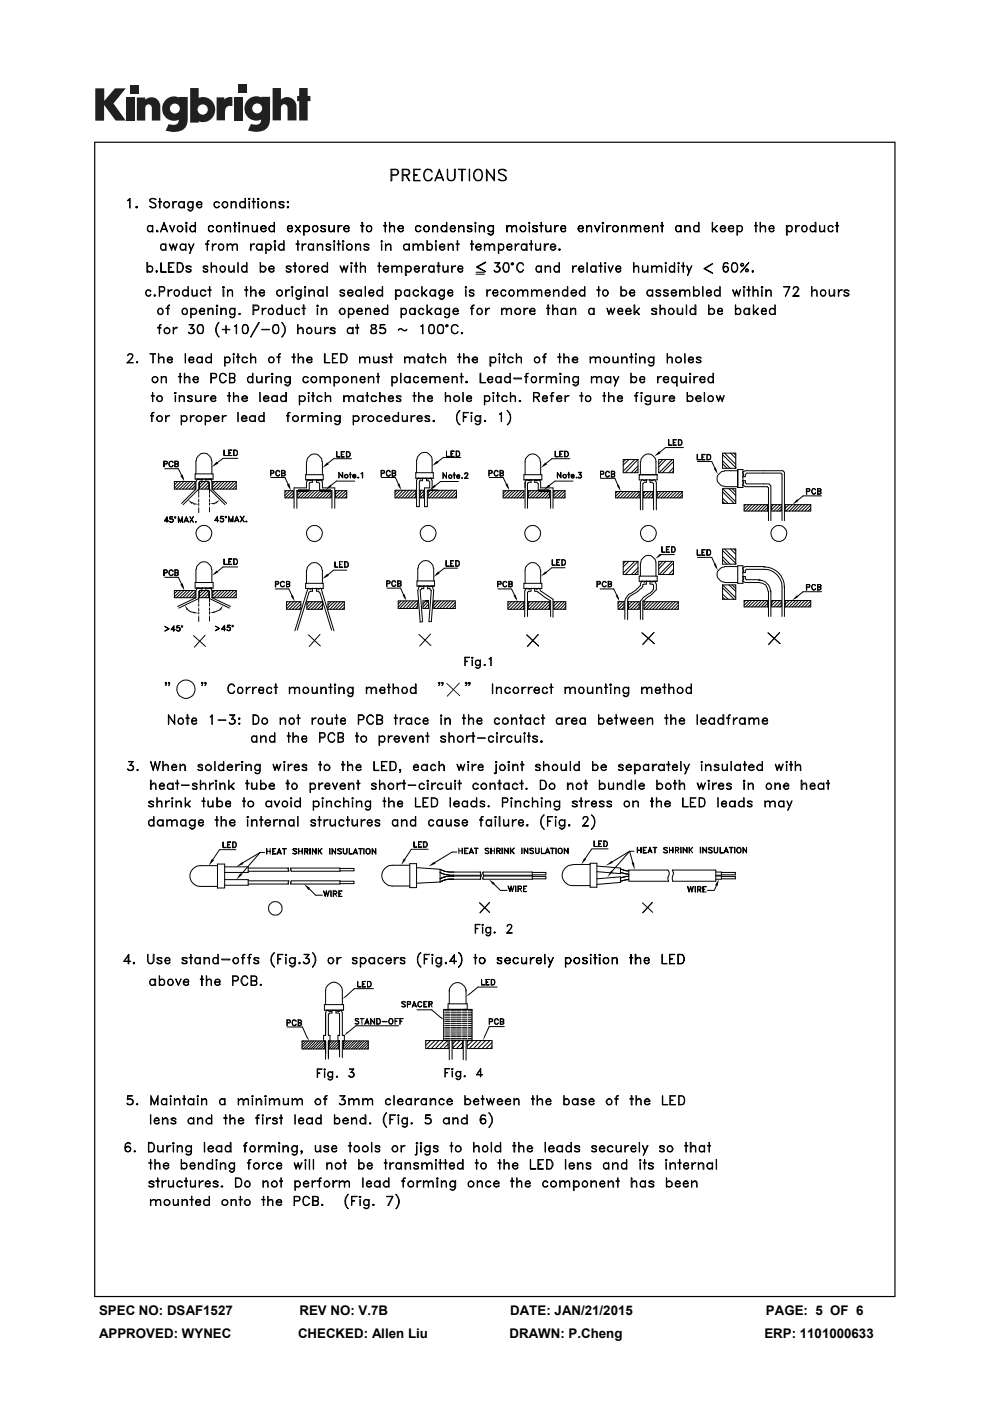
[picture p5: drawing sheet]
<svg xmlns="http://www.w3.org/2000/svg" width="210mm" height="297mm" viewBox="0 0 210 297" stroke-linecap="round" stroke-linejoin="round" font-family="sans-serif">
<defs><g id="words">
<g font-size="2.8">
<text x="21" y="278.7">SPEC NO: DSAF1527</text>
<text x="63.5" y="278.7">REV NO: V.7B</text>
<text x="108.2" y="278.7">DATE: JAN/21/2015</text>
<text x="162.4" y="278.7">PAGE: 5 OF 6</text>
<text x="21" y="283.6">APPROVED: WYNEC</text>
<text x="63.2" y="283.6">CHECKED: Allen Liu</text>
<text x="108.1" y="283.6">DRAWN: P.Cheng</text>
<text x="162.1" y="283.6">ERP: 1101000633</text>
</g>
</g></defs>
<g fill="#231f20">
<path d="M20.2 18.7h1.9v2.7l2.3-2.7h2.3l-2.6 3.2 2.6 3.7h-2.2l-2.4-3.3v3.3h-1.9z"/>
<path d="M26.7 20.7h1.8v4.9h-1.8z"/>
<path d="M49.6 20.7h1.8v4.9h-1.8z"/>
<path d="M27.6 18h1.8v1.8h-1.8z"/>
<path d="M50.6 17.9h1.8v1.8h-1.8z"/>
<path d="M29 20.7h1.8v.4a1.9 1.9 0 0 1 2.2-.3 1.9 1.9 0 0 1 1 2v2.8h-1.8v-2.7a.7 .7 0 0 0-.7-.8 .7 .7 0 0 0-.7 .8v2.7h-1.8z"/>
<path d="M45.9 20.6h1.7v.5a2.02 2.02 0 0 1 1.7-.5v1.9h-.2a1.12 1.12 0 0 0-1.4 1.3v1.7h-1.8z"/>
<path d="M57.8 18.7h1.8v2.4a1.98 1.98 0 0 1 2.2-.3 1.98 1.98 0 0 1 1.1 2v2.7h-1.9v-2.6a.7 .7 0 0 0-.7-.8 .7 .7 0 0 0-.7 .8v2.6h-1.8z"/>
<path d="M63.5 18.7h1.8v1.6h.5v1.1h-.5v4.1h-1.8v-4.1h-.5v-1.1h.5z"/>
<path d="M40.3 18.7v7.3h1.8v-.3a2.63 2.63 0 0 0 3.5-2.5 2.63 2.63 0 0 0-3.5-2.5v-2zM41.9 23.2a1.1 1.1 0 0 1 2.2 0 1.1 1.1 0 0 1-2.2 0z"/>
<path d="M35.3 21a2.56 2.56 0 0 0-.6 3.3 2.56 2.56 0 0 0 3.2 1.1 1.09 1.09 0 0 1-1.5 1.1l-.6-.2-.7 1.4a5.3 5.3 0 0 0 3.8-.2 2.69 2.69 0 0 0 .9-2.4v-4.5h-1.8v.1l-.8-.2a2.44 2.44 0 0 0-1.9 .5zM36 23a1.06 1.06 0 0 1 2.1 0 1.06 1.06 0 0 1-2.1 0z"/>
<path d="M52.8 21a2.56 2.56 0 0 0-.6 3.3 2.56 2.56 0 0 0 3.2 1 1.09 1.09 0 0 1-1.5 1.1l-.7-.1-.6 1.4a5.3 5.3 0 0 0 3.7-.3 2.69 2.69 0 0 0 1-2.3v-4.6h-1.8v.2l-.9-.3a2.44 2.44 0 0 0-1.8 .6zM53.5 23a1.06 1.06 0 0 1 2.1 0 1.06 1.06 0 0 1-2.1 0z"/>
</g>
<g fill="#000">
<path d="M46 97.9l.3 .4-1.4 .7zM69.4 98l.3 .4-1.3 .8zM92.7 97.7l.3 .4-1.3 .7zM115.7 98l.3 .4-1.3 .8zM139.8 95.7l.3 .4-1.3 .7zM38.3 100.9l.5-.3 .3 1.5zM39.9 106l1 .6-.3 .2zM41 106.7l1.1 .2-1.1 .1zM44.4 106.8l1.1-.2v.3zM45.6 106.5l1-.5-.7 .7zM60.9 102.8l.5-.3 .3 1.5zM64.3 104l1.1-.1v.3z"/>
<path d="M63.3 103.9l1 .1-1 .2zM68 103.9l1.1 .1-1.1 .2zM69.1 104l1-.1v.3zM70.1 102.8l.2 .3-1.2 .8zM84.3 102.8l.4-.3 .4 1.4zM92.2 102.8l.2 .4-1.3 .7zM90.8 103.8l1.1 .1-1.1 .2zM91.9 103.9l1-.1v.3zM107.2 102.8l.4-.3 .5 1.5zM114.3 103.9l1 .1-1 .2zM115.3 104l1.1-.1v.3zM116.4 102.8l.3 .3-1.4 .8z"/>
<path d="M130.8 102.9l.5-.1 .4 1.4zM140 117.4l.2 .4-1.2 .7zM151.4 99.4l.4-.3 .4 1.5zM169.1 105.8l.2 .4-1.2 .8zM38.3 123.9l.5-.2 .3 1.5zM39.2 128.3l.7 .9-.3 .1zM41 129.7l1.1 .3h-1.1zM44.4 129.9l1.1-.3v.3zM46 121l.3 .3-1.4 .8zM47.3 128.3l-.4 1-.4-.1zM61.7 126.4l.4-.3 .4 1.5zM69.4 121.6l.3 .5-1.3 .6z"/>
<path d="M85.4 126.2l.4-.2 .4 1.4zM92.9 121.1l.4 .5-1.3 .7zM108.9 126.3l.4-.2 .5 1.5zM115.7 121.1l.3 .4-1.3 .7zM130.6 126.3l.4-.2 .4 1.5zM151.4 119.7l.4-.3 .4 1.6zM169 126.2l.3 .4-1.3 .7zM94.7 144.9l2.9 2.6-.1 .1zM94.7 144.9l.1-.1 2.8 2.7zM97.4 144.8l-2.5 2.8h-.1zM97.4 144.8h.1l-2.6 2.8zM97.4 144.8l-2.5 2.9-.1-.1z"/>
<path d="M97.4 144.8h.1l-2.6 2.9zM44.9 182.1l.5 .3-1.1 1.1zM50.9 185.1l.5 .4-1.3 1zM50.1 183.8l1.3-1 .2 .4zM64.5 187.4l1.3 .9-.4 .4zM85.6 182l.5 .3-1 1.2zM90.9 183.7l1.2-1 .3 .4zM103.7 186.4l1.2 .9-.3 .3zM123.9 181.9l.4 .3-1 1.1zM128.5 183.5l1.2-1 .3 .4zM129.7 184.6l.3 .3-1.2 1.1zM134 182.9h.5l.1 1.6z"/>
<path d="M152.5 186.4l-.3 1.5-.5-.2zM73.2 211.2l.2 .2-.8 .4zM73.5 218.8l.2 .3-.7 .4zM93.5 215.5l.6 .7-.8-.4zM99.4 210.7l.2 .2-.8 .4zM65.1 220l.2-.1 .2 .8zM102.7 219.9h.1l-.4 .7z"/>
<path d="M20 30v245h169.9v-245zM20.2 30.3h169.5v244.5h-169.5z"/>
</g>
<g fill="none" stroke="#000" stroke-width=".21">
<path d="M83.1 37.1h.9l.3-.2v-.8l-.3-.1h-.9v2.3h-.2v-2.4h1.1a.67 .67 0 0 1 .4 1l-.4 .2h-.9M85.5 37.1h.8l.4-.2v-.8l-.4-.1h-.8v2.3h-.2v-2.4h1a.64 .64 0 0 1 .4 1l-.4 .2h-.8M86.1 37.1l.6 1.2h.2l-.7-1.2M87.8 35.9h1.3l-1.3 .1v2.2l1.3 .1h-1.3zM87.8 37.1h.7h-.7M90.3 36a.93 .93 0 0 1 1.4 .5h-.1a.87 .87 0 0 0-1-.5 1.43 1.43 0 0 0-.1 2.3l.8-.1 .4-.5a.91 .91 0 0 1-1.1 .7 .91 .91 0 0 1-.7-1 1.46 1.46 0 0 1 .4-1.4zM92.5 37.7h1.4M92.6 37.7h1.2M93.2 35.9l.9 2.4-.9-2.1-1 2.1zM94.9 35.9l.1 1.8 .2 .5a.81 .81 0 0 0 1.2-.5v-1.8h.2v1.8a.87 .87 0 0 1-.9 .6 .87 .87 0 0 1-.8-.6zM97.2 35.9l1.6 .1zM97.9 36v2.3h.2v-2.3"/>
<path d="M99.5 35.9l.1 2.4zM101 36a.89 .89 0 0 1 .9 0 .89 .89 0 0 1 .4 .8 1.05 1.05 0 0 1-.2 1.2 1.05 1.05 0 0 1-1.1 .2 1.48 1.48 0 0 1 0-2.2zM101 36.1a.78 .78 0 0 1 .8-.1 .78 .78 0 0 1 .4 .8 1.14 1.14 0 0 1-.6 1.4h-.3a1.23 1.23 0 0 1-.3-2.1zM103.2 35.9l1.6 2.1 .1-2.1v2.4l-1.6-2.1v2.1h-.1zM106 36a1.26 1.26 0 0 1 1.4 .2l-.6-.2h-.5l-.5 .2v.3l.3 .3a1.31 1.31 0 0 1 1.3 1.2 1.16 1.16 0 0 1-1.7 0h.3a.88 .88 0 0 0 1.1 .2 .71 .71 0 0 0-.3-1.1l-1-.4-.1-.5zM27.1 42.5l.5-.4v2l-.1-1.9zM28.8 43.8h.2l.1 .2h-.3zM28.9 43.8h.1M28.9 43.8l.1 .2zM31.1 55.7h.2v2h-.2zM31.3 56.6l.6-.2a.73 .73 0 0 1 .5 .6 .73 .73 0 0 1-.5 .7l-.4-.1-.2-.2 .4 .2a.6 .6 0 0 0 .6-.6 .6 .6 0 0 0-.6-.5zM31.4 48l.3-.2 .6 .3-.3-.2a.6 .6 0 0 0-.7 .6 .6 .6 0 0 0 .7 .6l.3-.3-.1 .3-.5 .1a.78 .78 0 0 1-.3-1.2z"/>
<path d="M31.7 42.3a.99 .99 0 0 1 1.4 0l-.5-.2-.8 .2v.3l.4 .2a.87 .87 0 0 1 .9 1 .82 .82 0 0 1-1.4 0h.3l.2 .2h.4l.4-.2-.2-.6-1-.5zM32.3 47.8l.1 1.4zM33.1 57.5l.2-.1v.2l-.1 .1zM33.2 57.5h.1M33.2 57.5l.1 .1zM33.3 48.8l.2 .3h-.3zM33.3 49h.1M33.3 49v.1zM33.6 42.7l.7 .1zM33.9 42.1v2zM34.1 55.7l.1 1.9 1.1 .1h-1.2zM34.2 51.9l.3-.2 .6 .3-.3-.2a.6 .6 0 0 0-.7 .6 .6 .6 0 0 0 .7 .6l.3-.3-.1 .3-.5 .1a.78 .78 0 0 1-.3-1.2z"/>
<path d="M34.3 48.7h1.1M34.4 48.6h.9M34.8 47.1l.7 2.1-.7-1.7-.8 1.7zM35.1 51.7l.1 1.4zM35.7 55.7h1.2l-1 .1v1.8l1 .1h-1.2zM35.9 51.7l.5 1 .3-1 .5 1 .4-1-.4 1.4-.5-1.1-.3 1.1zM35.9 56.6h.5l-.5 .1M36 47.8l.6 1.2 .5-1.2-.5 1.4zM36.6 42.7l.1 1.4zM37 42.8h.5a.6 .6 0 0 0-.8 .5zM37.6 55.7h.7a1.08 1.08 0 0 1 .7 1 1.08 1.08 0 0 1-.7 1h-.7zM37.7 55.8h.6a.99 .99 0 0 1 .5 1.2 .99 .99 0 0 1-1.1 .6z"/>
<path d="M37.8 47.9a.68 .68 0 0 1 .7 0 .68 .68 0 0 1 .3 .7l-.3 .5a.69 .69 0 0 1-.9-.3 .69 .69 0 0 1 .2-.9zM38 42.9l.3-.2 .7 .3-.7-.2-.4 .5a.72 .72 0 0 0 .7 .7l.4-.2-.2 .2-.4 .1a.73 .73 0 0 1-.4-1.2zM38.3 51.9l.3-.2 .8 .3a.78 .78 0 0 0-1.1 0v.5a.49 .49 0 0 0 .6 .5l.5-.3-.3 .3-.4 .1a.77 .77 0 0 1-.4-1.2zM39 42.7l.1 1.4zM39.4 51.7v1.4zM39.4 47.2h.3l-.1 .3h-.2zM39.4 47.8h.2v1.4h-.2zM39.4 47.2l.2 .1zM39.5 57.5l.4 .1 .6-.1M39.5 56.7l1 .4v.3a.61 .61 0 0 1-.5 .3 .61 .61 0 0 1-.6-.3l.3 .2M39.5 56.5h1M39.7 56.5l-.2 .1 .2 .3"/>
<path d="M39.9 42.9l.3-.2 .7 .3-.4-.2a.6 .6 0 0 0-.6 .6 .6 .6 0 0 0 .6 .6l.4-.2-.2 .2-.4 .1a.78 .78 0 0 1-.4-1.2zM40.3 57.1l.2 .2-.2 .3M40.3 56.5l.2 .1a.78 .78 0 0 0-1-.1l.2 .4 .8 .3M40.5 47.9a.64 .64 0 0 1 .9 .2l-.4-.2a.59 .59 0 0 0-.6 .6 .59 .59 0 0 0 .6 .6l.4-.3a.58 .58 0 0 1-.9 .3l-.3-.5zM40.5 52.9l-.4-1.2h-.2l.6 1.4M40.9 42.7l.1 1.5-.5 .6h-.3l-.3-.4 .6 .2 .4-.4zM41 51.7l-.8 2zM41.4 47.1l.1 2.1zM41.7 43.3h1v-.2a.52 .52 0 0 0-.8-.1l-.2 .3a.6 .6 0 0 0 1 .5v-.1l.1 .1a.58 .58 0 0 1-.8 .2 .66 .66 0 0 1-.2-1 .66 .66 0 0 1 1 .1v.3h-1.1M43.2 57.5l.3 .1 .5-.1M43.2 56.5h.8M43.2 56.7l.8 .4v.5a.65 .65 0 0 1-.9-.2l.1 .2"/>
<path d="M43.2 56.5v.4M43.6 51.7l.7 .1zM43.9 57.1v.5M43.9 56.5l.2 .1-.1-.1-.4-.1-.5 .2a.91 .91 0 0 0 .9 .6M44.1 51.1l-.2 2v-1.6l.1-.4 .3-.1-.3 .2M44.3 48l.3-.2 .5 .1 .2 .2-.1 .1-.3-.3a.59 .59 0 0 0-.6 .7 .59 .59 0 0 0 .8 .4l.1-.3-.1 .4-.4 .1a.78 .78 0 0 1-.4-1.2zM44.8 55.7l.1 2zM44.9 56.7a.77 .77 0 0 1 1-.2l.1 1.2-.2-1.2h-.4zM45 51.7l.1 1.4zM45.2 52l.4-.3 .3 .1a.71 .71 0 0 0-.8 .5zM45.5 42.9l.3-.1 .7 .2v.1l-.2-.2a.59 .59 0 0 0-.9 .4 .59 .59 0 0 0 .7 .7l.4-.3v.1l-.2 .2-.4 .1a.74 .74 0 0 1-.4-1.2zM46 48.1a.64 .64 0 0 1 .8-.1 .64 .64 0 0 1 .2 .9 .64 .64 0 0 1-.9 .2 .88 .88 0 0 1-.1-1z"/>
<path d="M46.5 51.8a.66 .66 0 0 1 1 .6 .66 .66 0 0 1-1 .6 .81 .81 0 0 1 0-1.2zM46.8 56.6l.1-.1a.61 .61 0 0 1 .9 .5 .61 .61 0 0 1-.7 .6 .77 .77 0 0 1-.3-1zM46.9 56.5a.66 .66 0 0 1 .9 .5 .66 .66 0 0 1-.9 .6 .81 .81 0 0 1 0-1.1zM47.3 43l.1-.1a.61 .61 0 0 1 .9 .4 .61 .61 0 0 1-.7 .7 .77 .77 0 0 1-.3-1zM47.4 42.8a.66 .66 0 0 1 .9 .6 .66 .66 0 0 1-.9 .6l-.3-.5zM47.7 47.8l.1 1.4zM47.8 48.2l.5-.4 .5 .1 .1 1.3-.2-1.2-.4-.1zM48.2 51.7v1.4zM48.2 52.1l.5-.4 .6 .1v1.3v-1l-.2-.2-.4-.1zM48.5 56.4l.2 1.1 .4 .1 .5-.3-.3 .3h-.7zM49 42.7l.1 1.4zM49.1 43.1a.68 .68 0 0 1 .9-.3l.1 1.3-.2-1.2a.66 .66 0 0 0-.8 .2z"/>
<path d="M49.5 47.8l.6 .1zM49.6 51.8h.7l.1 1.3-.2-1.2-.4-.1-.5 .3zM49.6 56.4l.1 1.3zM49.8 47.1v2.1zM50.4 55.7l.1 2zM50.7 47.1l.2 .1-.1 .3-.2-.2zM50.7 47.8l.1 1.4zM50.7 47.2l.1 .1zM50.9 42.9l.4-.2 .7 .3-.7-.2-.4 .5a.72 .72 0 0 0 .6 .7l.5-.2-.2 .2-.5 .1a.73 .73 0 0 1-.4-1.2zM51.4 56.5l.3-.1 .6 .2-.3-.1a.6 .6 0 0 0-.7 .5 .6 .6 0 0 0 .7 .6l.3-.2-.2 .2-.4 .1a.78 .78 0 0 1-.3-1.2zM51.5 47.8l.1 1.4zM51.6 48.2l.5-.4 .5 .1 .1 1.3-.1-1.2-.5-.1z"/>
<path d="M52 42.1v2zM52.3 55.7l.1 2zM52.7 42.1h.2l.1 .1-.2 .1zM52.8 42.1h.1M52.8 42.7l.1 1.4zM52.8 42.1l.1 .1zM53.1 51.7l.1 1.4zM53.5 42.7l.7 .1zM53.5 47.8l.2 1.2 .4 .1 .4-.4-.2 .4h-.7zM53.5 51.8h.5a.6 .6 0 0 0-.8 .5zM53.7 42.1l.1 2zM54.5 51.9l.3-.2 .7 .3-.7-.2-.2 .2-.2 .5a.57 .57 0 0 0 .7 .5l.4-.3-.1 .3-.5 .1a.73 .73 0 0 1-.4-1.2z"/>
<path d="M54.5 47.8l.1 1.4zM54.6 42.1h.2l.1 .1-.2 .1zM54.7 42.1h.1M54.7 42.7h.1v1.4h-.1zM54.7 42.1l.1 .1zM55.2 55.7l.1 2zM55.3 56.6a.63 .63 0 0 1 1 0l.2 .5-.4 .5a.58 .58 0 0 1-.8-.2l.4 .2a.59 .59 0 0 0 .6-.6 .59 .59 0 0 0-.6-.5zM55.4 48.4h1l-.2-.4a.59 .59 0 0 0-.9 .4 .59 .59 0 0 0 .7 .7l.4-.4 .1 .1a.63 .63 0 0 1-1 .2 .63 .63 0 0 1 0-1 .63 .63 0 0 1 1 .2v.3h-1.1M55.5 51.7l.1 1.4zM55.7 43l.1-.1a.61 .61 0 0 1 .9 .4 .61 .61 0 0 1-.8 .7 .77 .77 0 0 1-.2-1zM55.8 42.8a.66 .66 0 0 1 .9 .6 .66 .66 0 0 1-.9 .6l-.4-.5zM56.4 51.7l.1 2z"/>
<path d="M56.5 52a.63 .63 0 0 1 1 0l.1 .5-.3 .5a.58 .58 0 0 1-.8-.3l.4 .3a.59 .59 0 0 0 .6-.6 .59 .59 0 0 0-.6-.6zM57 57h1.1v-.3a.52 .52 0 0 0-.9-.1l-.2 .4a.6 .6 0 0 0 1 .5l.1-.2v.1a.58 .58 0 0 1-.8 .2 .66 .66 0 0 1-.2-1 .66 .66 0 0 1 1 .1v.3h-1.1M57.3 47.9a.64 .64 0 0 1 .8 .2l-.4-.2a.59 .59 0 0 0-.6 .6 .59 .59 0 0 0 .6 .6l.4-.3a.58 .58 0 0 1-.8 .3l-.3-.5zM57.4 42.7l.1 1.4zM57.5 43.1a.68 .68 0 0 1 .9-.3l.1 1.3-.2-1.2a.66 .66 0 0 0-.8 .2zM58.1 47.1l.1 2.1zM58.1 51.1h.4l-.1 .3h-.2zM58.2 51.1h.1M58.2 51.7h.2v1.4h-.2zM58.2 51.1l.2 .1zM59.2 52a.6 .6 0 0 1 1 0l-.4-.2a.59 .59 0 0 0-.6 .6 .59 .59 0 0 0 .6 .6l.4-.3a.58 .58 0 0 1-.9 .3l-.3-.5zM59.2 43.8l.4 .2 .6-.2"/>
<path d="M59.2 42.9h1M59.2 43.1l1 .4 .1 .3a.61 .61 0 0 1-.6 .3 .61 .61 0 0 1-.5-.3l.2 .2M59.4 42.8l-.2 .2 .2 .2M60 43.5l.2 .2-.2 .3M60 42.8l.3 .2a.78 .78 0 0 0-1.1-.1l.2 .4 .8 .3M60.2 51l.1 2.1zM60.8 56.7l.8 .4 .2 .3a.61 .61 0 0 1-.6 .3 .61 .61 0 0 1-.5-.3l.2 .2M60.8 57.5l.3 .1 .5-.1M60.8 56.5h.8M60.9 56.5v.4M60.9 42.8l.2-.1 .1 .2-.2 .1zM60.9 43.8h.2l.1 .2-.2 .1z"/>
<path d="M61 42.8h.1M61 43.8h.1M61 42.8l.1 .1zM61 43.8l.1 .2zM61 48.4h1l-.1-.4-.2-.1a.59 .59 0 0 0-.7 .7 .59 .59 0 0 0 .9 .4l.1-.3v.1a.64 .64 0 0 1-.9 .2 .64 .64 0 0 1-.1-.9 .59 .59 0 0 1 1-.1v.5h-1M61.5 57.1v.5M61.5 56.5l.3 .1a.7 .7 0 0 0-1.1 0l.1 .3 .8 .3M62.2 56.4l.7 .1zM62.5 55.7l.1 2zM62.6 47.8l1.1 1.4zM62.8 51.7l.7 .1zM63.1 51l.1 2.1z"/>
<path d="M63.6 56.6v-.1a.61 .61 0 0 1 1 .5 .61 .61 0 0 1-.8 .6 .77 .77 0 0 1-.2-1zM63.6 47.8l-1 1.4zM63.6 56.5a.66 .66 0 0 1 1 .5 .66 .66 0 0 1-1 .6 .81 .81 0 0 1 0-1.1zM64.1 51.7l.1 1.4zM64.4 47.8l.1 2zM64.4 51.8h.5a.6 .6 0 0 0-.7 .5zM64.5 48.1l.7-.3a.7 .7 0 0 1 .5 .7 .7 .7 0 0 1-.5 .7l-.5-.1-.2-.3 .4 .3a.6 .6 0 0 0 .7-.6 .6 .6 0 0 0-.7-.6zM65.3 56.4v1.3zM65.4 56.6l.4-.2 .3 .1a.71 .71 0 0 0-.8 .5zM65.5 51.9l.3-.2 .6 .3-.3-.2a.6 .6 0 0 0-.7 .6 .6 .6 0 0 0 .7 .6l.3-.3-.1 .3-.5 .1a.78 .78 0 0 1-.3-1.2zM66.4 48.1a.64 .64 0 0 1 .8-.1 .64 .64 0 0 1 .2 .9 .64 .64 0 0 1-.9 .2 .88 .88 0 0 1-.1-1zM66.4 51.7l.1 1.4z"/>
<path d="M66.6 57h.9v-.3l-.2-.2a.6 .6 0 0 0-.7 .5 .6 .6 0 0 0 .7 .6l.2-.3 .1 .1a.64 .64 0 0 1-.9 .2 .64 .64 0 0 1-.1-1 .59 .59 0 0 1 .9-.1l.1 .5h-1M67.3 51.7l.1 1.4zM67.4 52.1l.5-.4 .5 .1 .1 1.3-.1-1-.2-.2-.3-.1zM68.1 49h.9M68.1 48.2l.9 .4 .1 .2a.6 .6 0 0 1-1 .3l-.1-.3 .2 .3M68.1 48h.9M68.2 47.9v.4M68.4 56.5l.3-.1 .7 .2a.78 .78 0 0 0-1 0l-.1 .5a.6 .6 0 0 0 .7 .5l.4-.2-.3 .2-.4 .1a.77 .77 0 0 1-.3-1.2zM68.9 47.9l.2 .2-.1-.2h-.8l-.1 .3 .9 .5M68.9 48.6v.5M69.2 52.1l.9 .4 .1 .2a.55 .55 0 0 1-.5 .4 .55 .55 0 0 1-.6-.4l.2 .3M69.2 52.9h.9"/>
<path d="M69.2 51.9h.9M69.3 51.8v.4M69.4 55.7l.1 2zM69.7 47.8l.2 1.2 .4 .1 .5-.4-.3 .4h-.7zM70 52.5v.5M70 51.8l.2 .2-.1-.2-.5-.1-.5 .2a.94 .94 0 0 0 1 .7M70.8 51.1h.2l-.1 .3zM70.8 47.8l.1 1.4zM70.8 51.1h.1M70.8 51.7l.1 1.4zM70.8 51.1l.1 .1zM71.5 51.7l.7 .1z"/>
<path d="M71.7 47.8l.1 1.4zM71.8 51l.1 2.1zM71.9 48.1l.3-.3 .3 .1a.6 .6 0 0 0-.7 .5zM72.1 56.4l.5 1 .4-1 .4 1 .4-1-.4 1.3-.4-1.1-.4 1.1zM72.6 51.1l.2-.1 .2 .2-.3 .2zM72.7 51.1h.1M72.7 51.7l.1 1.4zM72.7 51.1l.1 .1zM73 48.4h1v-.2a.48 .48 0 0 0-.4-.3 .48 .48 0 0 0-.5 .2l-.1 .5a.6 .6 0 0 0 .9 .4l.1-.3 .1 .1a.58 .58 0 0 1-.9 .3 .64 .64 0 0 1-.2-1.1 .64 .64 0 0 1 1.1 .2v.3h-1.1M74.4 55.8l.2-.1 .1 .2h-.2zM74.5 55.8h.1M74.5 56.4l.1 1.3z"/>
<path d="M74.5 55.8l.1 .1zM75.2 56.4l.6 .1zM75.4 51.7l.1 1.4zM75.5 55.7l.1 2zM75.7 51.8h.7l.1 1.3-.2-1.2-.3-.1-.5 .3zM76.4 55.7l.1 2zM76.5 47.8l.7 .1zM76.5 56.7a.68 .68 0 0 1 .9-.2l.1 1.2-.1-1.2a.66 .66 0 0 0-.9 .2zM76.8 47.1h.1v2.1h-.1zM77.3 52.9h.8M77.3 52.1l.8 .4 .2 .2a.61 .61 0 0 1-.6 .4 .61 .61 0 0 1-.5-.4l.2 .3M77.3 51.9h.8"/>
<path d="M77.4 51.8v.4M77.8 48.1a.64 .64 0 0 1 .8-.1 .64 .64 0 0 1 .2 .9 .64 .64 0 0 1-.9 .2 .88 .88 0 0 1-.1-1zM78 52.5v.5M78 51.8l.3 .2a.7 .7 0 0 0-1.1 0l.1 .2 .8 .4M80.1 56.4l.7 .1zM80.4 55.7l.1 2zM80.8 51.1h.3l-.1 .3zM80.9 51.1h.1M80.9 51.7l.1 1.4zM80.9 51.1l.1 .1zM81.3 47.8l.7 .1zM81.3 57h1a.47 .47 0 0 0-.5-.5 .61 .61 0 0 0-.5 .7 .61 .61 0 0 0 .7 .4l.3-.3 .1 .1a.64 .64 0 0 1-.9 .1 .64 .64 0 0 1 0-.9 .64 .64 0 0 1 .9 .1v.3h-1.1"/>
<path d="M81.7 47.1l.1 2.1zM81.8 51.7v1.4zM81.8 52.1l.5-.4 .6 .1v1.3v-1l-.2-.2-.4-.1zM82.6 47.1l.1 2.1zM82.9 47.9h.7l.1 1.3-.2-1.2-.3-.1-.5 .3zM83.1 56.4l.1 1.3zM83.2 56.7a.65 .65 0 0 1 .9-.2l.1 1.2-.2-1.2a.64 .64 0 0 0-.8 .2zM84.2 56.7a.68 .68 0 0 1 .9-.2l.1 1.2-.1-1.2a.66 .66 0 0 0-.9 .2zM84.5 48.4h1v-.2a.48 .48 0 0 0-.4-.3 .48 .48 0 0 0-.5 .2l-.1 .5a.6 .6 0 0 0 .9 .4l.1-.3 .1 .1a.58 .58 0 0 1-.9 .3 .64 .64 0 0 1-.2-1.1 .64 .64 0 0 1 1.1 .2v.3h-1.1M85.7 51.9l.3-.2 .7 .3-.4-.2a.6 .6 0 0 0-.7 .6 .6 .6 0 0 0 .7 .6l.4-.3-.2 .3-.4 .1a.74 .74 0 0 1-.4-1.2zM86 56.4h.2v2h-.2zM86.2 56.6l.6-.2a.73 .73 0 0 1 .5 .6 .73 .73 0 0 1-.5 .7l-.5-.1-.1-.2 .3 .2a.6 .6 0 0 0 .7-.6 .6 .6 0 0 0-.7-.5z"/>
<path d="M86.7 51.7l.1 1.4zM87.6 51.7l.1 1.4zM87.9 51.8h.7l.1 1.3-.2-1.2-.3-.1-.5 .3zM87.9 57h1v-.3l-.3-.2a.6 .6 0 0 0-.7 .5 .6 .6 0 0 0 .7 .6l.3-.3v.1a.64 .64 0 0 1-.9 .2 .64 .64 0 0 1-.1-1 .59 .59 0 0 1 1-.1v.5h-1M88.2 48l.3-.2 .8 .3-.1 .1-.2-.2-.4-.1a.62 .62 0 0 0-.4 .6 .62 .62 0 0 0 .4 .6l.4-.1 .2-.3 .1 .1-.3 .3-.4 .1a.74 .74 0 0 1-.4-1.2zM89 51.8h.7l.1 1.3-.1-1-.2-.2-.3-.1-.5 .3zM89.6 56.4l.1 1.3zM89.8 56.6l.4-.2 .3 .1a.71 .71 0 0 0-.8 .5zM90.1 47.9a.66 .66 0 0 1 1 .6 .66 .66 0 0 1-1 .6l-.3-.5zM90.6 51v2.1zM90.6 52l.7-.3a.74 .74 0 0 1 .4 .7 .74 .74 0 0 1-.4 .7l-.5-.1-.2-.3 .4 .3a.6 .6 0 0 0 .7-.6 .6 .6 0 0 0-.7-.6zM91.1 56.5l.3-.2 .6 .3-.3-.1a.6 .6 0 0 0-.7 .5 .6 .6 0 0 0 .7 .6l.3-.2-.2 .2-.4 .1a.78 .78 0 0 1-.3-1.2z"/>
<path d="M91.7 47.8l.1 1.4zM92 56.4l.1 1.3zM92.1 47.9h.7v1.3l-.1-1.2-.4-.1-.5 .3zM92.3 51.1h.3l-.1 .3zM92.4 51.1h.1M92.4 51.7l.1 1.4zM92.4 51.1l.1 .1zM92.7 56.4l.6 .1zM92.9 55.7h.2v2h-.2zM93.3 52.3h1l-.2-.4a.59 .59 0 0 0-.8 .4 .59 .59 0 0 0 .6 .7l.4-.4 .1 .1a.63 .63 0 0 1-1 .2 .63 .63 0 0 1 0-1 .63 .63 0 0 1 1 .2v.3h-1.1M93.7 48l.3-.2 .7 .3-.7-.2-.2 .2-.2 .5a.57 .57 0 0 0 .7 .5l.4-.3-.2 .3-.4 .1a.73 .73 0 0 1-.4-1.2zM93.9 56.4l.2 1.1 .3 .1 .6-.3-.3 .3h-.7z"/>
<path d="M94.7 47.1l.1 2.1zM95 56.4v1.3zM95 51.7l.1 1.4zM95.4 51.8h.7v1.3l-.1-1.2-.5-.1-.4 .3zM95.5 48.4h1l-.1-.4-.2-.1a.59 .59 0 0 0-.7 .7 .59 .59 0 0 0 .9 .4l.1-.3 .1 .1a.64 .64 0 0 1-1 .2 .64 .64 0 0 1-.1-.9 .59 .59 0 0 1 1-.1l.1 .5h-1.1M95.8 56.4l.1 1.3zM96 56.6l.4-.2 .2 .1a.71 .71 0 0 0-.7 .5zM96.7 51.7l.7 .1zM97 51l.1 2.1zM97.2 57h.9v-.3l-.3-.2a.6 .6 0 0 0-.7 .5 .6 .6 0 0 0 .7 .6l.3-.3 .1 .1a.64 .64 0 0 1-1 .2 .64 .64 0 0 1 0-1 .59 .59 0 0 1 .9-.1l.1 .5h-1M97.2 47.8l.1 1.4zM97.7 47.9h.6l.1 1.3-.1-1-.1-.2-.4-.1-.5 .3z"/>
<path d="M99.2 49h.8M99.2 48.2l.8 .4 .1 .2a.55 .55 0 0 1-.5 .4 .55 .55 0 0 1-.5-.4l.2 .3M99.2 48h.8M99.3 47.9v.4M99.8 51.7l.7 .1zM99.9 47.9l.2 .2-.1-.2-.4-.1-.5 .2a.94 .94 0 0 0 .9 .7M99.9 48.6v.5M100 51l.1 2.1zM100.7 47.2h.3l-.1 .3zM100.8 47.8l.1 1.4zM100.8 47.2l.1 .1zM101 58.1h1.7"/>
<path d="M101 57.7h1.7M101 52.3h1v-.2a.48 .48 0 0 0-.4-.3 .48 .48 0 0 0-.5 .2l-.1 .5a.6 .6 0 0 0 .9 .4l.1-.3 .1 .1a.58 .58 0 0 1-.9 .3 .64 .64 0 0 1-.2-1.1 .64 .64 0 0 1 1.1 .2v.3h-1.1M101 56.6l2-1.1v.2l-1.7 .9 1.7 1zM101.6 47.8l.1 1.4zM102 47.9h.7v1.3l-.1-1.2-.4-.1-.5 .3zM102.7 51.7l.1 1.4zM103.1 51.8h.7v1.3l-.1-1.2-.5-.1-.4 .3zM103.6 48l.3-.2 .7 .3-.7-.2-.2 .2-.2 .5a.57 .57 0 0 0 .7 .5l.4-.3-.2 .3-.4 .1a.73 .73 0 0 1-.4-1.2zM103.8 52.1l.5-.4 .5 .1 .1 .3v1h-.1l-.1-1.2-.4-.1zM104.6 47.8l.1 1.5-.1 .3-.5 .3-.3-.1-.3-.3h.3l.2 .3 .5-.3zM104.9 57.4l.2 .2M105.4 56.5a.65 .65 0 0 1 .7 .6 .65 .65 0 0 1-.8 .6l-.4-.1-.1-.3 .1 .2a.68 .68 0 0 0 1.1-.3"/>
<path d="M105.6 56.5l.4 .5-.4 .6M105.7 51.7l.1 2zM105.8 52l.6-.3a.74 .74 0 0 1 .5 .7 .74 .74 0 0 1-.5 .7l-.4-.1-.2-.3 .3 .3a.6 .6 0 0 0 .7-.6 .6 .6 0 0 0-.7-.6zM105.9 55.8l-1-.1h1.1l-.6 .8M105.9 55.7l-.6 .8 .5 .1 .2 .4M107 55.9h.7M107 57.5l.2 .1 .5-.1M107 55.8a.64 .64 0 0 1 .9 .3 1.83 1.83 0 0 1-.2 1.5l-.5 .1a1.25 1.25 0 0 1-.2-1.9zM107.1 55.8a1.79 1.79 0 0 0 0 1.8M107.5 47.8l.1 1.4zM107.6 52.3h.9l-.1-.4-.2-.1a.59 .59 0 0 0-.6 .7 .59 .59 0 0 0 .8 .4l.1-.3 .1 .1a.65 .65 0 0 1-1.1 0 .65 .65 0 0 1 .5-1 .51 .51 0 0 1 .6 .7h-1M107.6 55.8a1.79 1.79 0 0 1 0 1.8"/>
<path d="M107.8 47.9h.7l.1 1.3-.2-1.2-.4-.1-.4 .3zM108.4 55.9l.3-.2 .2 .1v.2l-.2 .2-.3-.1zM108.5 55.9h.3l-.1 .2h-.1zM108.8 47.9h.7l.1 1.3-.2-1.2-.3-.1-.5 .3zM109.3 51.7v1.4zM109.7 51.8h.4a.71 .71 0 0 0-.8 .5zM110 55.8l.6-.1 .4 .5-.4-.4a.73 .73 0 0 0-.9 .7v.5l.5 .6h.4l.4-.4-.4 .5a1.06 1.06 0 0 1-1-.7 1.06 1.06 0 0 1 .4-1.2zM110.7 51.9l.3-.2 .6 .3a.69 .69 0 0 0-.9 0l-.1 .5a.5 .5 0 0 0 .7 .5l.3-.3-.1 .3-.5 .1a.77 .77 0 0 1-.3-1.2zM111.6 51.7h.2v1.4h-.2zM112.1 47.2h.3l-.1 .3zM112.2 47.8l.1 1.4zM112.2 47.2l.1 .1z"/>
<path d="M112.3 51.7l.7 .1zM112.6 51l.1 2.1zM113.1 49h.8M113.1 48.2l.8 .4 .1 .2a.6 .6 0 0 1-.9 .3l-.1-.3 .1 .3M113.1 48h.8M113.1 47.9v.4M113.6 51.7l.1 1.2 .5 .1 .4-.4-.3 .4h-.6zM113.8 56.5l.3-.2 .7 .3-.4-.1a.6 .6 0 0 0-.7 .5 .6 .6 0 0 0 .7 .6l.4-.2-.2 .2-.5 .1a.78 .78 0 0 1-.3-1.2zM113.8 47.9l.2 .2-.1-.2h-.7l-.2 .3 .9 .5M113.8 48.6v.5M114.5 47.8l.7 .1zM114.6 51.7l.1 1.4z"/>
<path d="M114.8 56.4v1.3zM114.8 47.1v2.1zM115.4 51.7h.2v1.4h-.2zM115.6 56.4l.1 1.3zM115.7 47.8h.2v1.2l.4 .1 .5-.4-.4 .4h-.5l-.2-.4zM115.7 56.7a.77 .77 0 0 1 1-.2l.1 1.2-.1-1-.2-.2h-.3zM115.9 51.8h.5a.6 .6 0 0 0-.8 .5zM116.8 47.8l.1 1.4zM116.8 52.3h.9l-.1-.4-.1-.1a.59 .59 0 0 0-.7 .7 .59 .59 0 0 0 .8 .4l.1-.3 .2 .1a.64 .64 0 0 1-1 .2 .64 .64 0 0 1 0-1 .64 .64 0 0 1 1 .2v.3h-1.1M117.6 56.5l.3-.2 .7 .3-.4-.1a.6 .6 0 0 0-.7 .5 .6 .6 0 0 0 .7 .6l.4-.2-.2 .2-.5 .1a.78 .78 0 0 1-.3-1.2zM117.6 47.8l.1 1.4zM118 47.9h.5a.6 .6 0 0 0-.8 .5z"/>
<path d="M118.5 52.9l.2-.2 .1 .3-.1 .1zM118.6 55.7l.1 2zM118.7 52.9h.1M118.7 52.9v.1zM119 48.4h.9l-.1-.4-.1-.1a.59 .59 0 0 0-.7 .7 .59 .59 0 0 0 .8 .4l.1-.3 .1 .1a.64 .64 0 0 1-.9 .2 .64 .64 0 0 1-.1-.9 .59 .59 0 0 1 .9-.1l.1 .5h-1M121.4 56.4l.1 1.3zM121.8 56.5h.5a.6 .6 0 0 0-.8 .5zM122.7 48.4h.9v-.2a.48 .48 0 0 0-.3-.3 .48 .48 0 0 0-.5 .2v.7a.44 .44 0 0 0 .5 .3 .44 .44 0 0 0 .3-.4l.1 .1a.58 .58 0 0 1-.8 .3l-.4-.7a.68 .68 0 0 1 1.1-.5l.1 .6h-1M122.8 57h.9v-.3a.52 .52 0 0 0-.8-.1 .66 .66 0 0 0 .5 1l.3-.3 .1 .1a.58 .58 0 0 1-.8 .2l-.4-.6a.68 .68 0 0 1 1-.5l.2 .5h-1M124.4 47.8l.1 1.4zM124.5 55.7l.1 2zM124.7 47.9h.7l.1 1.3-.2-1.2-.3-.1-.5 .3z"/>
<path d="M125.4 56.5l.3-.2 .7 .3-.4-.1a.6 .6 0 0 0-.7 .5 .6 .6 0 0 0 .7 .6l.4-.2-.2 .2-.5 .1a.78 .78 0 0 1-.3-1.2zM126.1 47.8l.6 1.2 .4-1.2h.2l-.6 1.4zM126.4 56.4v1.3zM127 56.4l.7 .1zM127.4 55.7l.1 2zM127.7 47.2l.2-.1 .1 .2-.2 .2zM127.8 47.8l.1 1.4zM127.8 47.2l.1 .1zM128.2 55.8l.2-.1 .1 .2h-.2zM128.3 55.8h.1M128.3 56.4l.1 1.3zM128.3 55.8l.1 .1z"/>
<path d="M128.6 47.8h.2v1.4h-.2zM128.9 48.1l.3-.3 .4 .1a.6 .6 0 0 0-.8 .5zM129 56.4l.5 1.1 .6-1.1-.6 1.3zM130.7 57h.9v-.3l-.3-.2a.6 .6 0 0 0-.6 .5 .6 .6 0 0 0 .6 .6l.3-.3 .1 .1a.64 .64 0 0 1-1 .2 .64 .64 0 0 1 0-1 .59 .59 0 0 1 .9-.1l.1 .5h-1M131.9 47.8v1.4zM132.2 47.9h.7l.1 1.3-.2-1.2-.4-.1-.5 .3zM133.7 47.8l.1 1.4zM134.1 47.9h.6l.2 .3v1h-.2l-.1-1.2-.3-.1-.5 .3zM134.4 55.7l.1 2zM134.5 56.7a.68 .68 0 0 1 .9-.2l.1 1.2-.2-1.2a.66 .66 0 0 0-.8 .2zM135.2 47.9h.6l.1 1.3-.2-1.2-.4-.1-.4 .3zM136.3 56.4v.9l.4 .3 .7-.3-.4 .3h-.7z"/>
<path d="M136.7 48.4h.9l-.1-.4-.1-.1a.59 .59 0 0 0-.7 .7 .59 .59 0 0 0 .8 .4l.1-.3 .1 .1a.64 .64 0 0 1-.9 .2 .64 .64 0 0 1-.1-.9 .59 .59 0 0 1 .9-.1l.1 .5h-1M137.4 56.4v1.3zM138.2 56.4l.1 1.3zM138.3 56.7a.68 .68 0 0 1 .9-.2l.1 1.2-.2-1.2a.66 .66 0 0 0-.8 .2zM138.4 47.8l.1 1.4zM138.5 48.2l.5-.4 .5 .1 .1 1.3-.1-1-.2-.2-.3-.1zM139.3 56.7a.77 .77 0 0 1 1-.2l.1 1.2-.1-1-.2-.2h-.3zM140.1 47.8l.6 .1zM140.4 47.1l.1 2.1zM141.1 55.8l.1-.1 .1 .2h-.1zM141.2 55.8h.1M141.2 56.4v1.3z"/>
<path d="M141.2 55.8v.1zM142.1 56.5l.3-.2 .6 .3-.3-.1a.6 .6 0 0 0-.7 .5 .6 .6 0 0 0 .7 .6l.3-.2-.1 .2-.5 .1a.78 .78 0 0 1-.3-1.2zM143 55.7l.1 2zM143.4 48l.3-.2 .7 .3-.4-.2a.6 .6 0 0 0-.6 .6 .6 .6 0 0 0 .6 .6l.4-.3-.2 .3-.4 .1a.78 .78 0 0 1-.4-1.2zM143.8 55.8l.2-.1 .1 .2h-.2zM143.9 55.8h.1M143.9 56.4l.1 1.3zM143.9 55.8l.1 .1zM144.4 47.8l.1 1.4zM144.5 56.4l.7 .1zM144.9 55.7l.1 2zM145.2 47.8l.1 1.4z"/>
<path d="M145.3 48.2l.5-.4 .5 .1 .1 1.3-.1-1-.1-.2-.4-.1zM146.2 57.5l-.6-1.1 .6 1.3M146.7 56.4l-.9 2zM147.3 48l.3-.2 .6 .3-.4-.2a.6 .6 0 0 0-.6 .6 .6 .6 0 0 0 .6 .6l.4-.3-.2 .3-.4 .1a.78 .78 0 0 1-.3-1.2zM148.2 47.1l.1 2.1zM149.3 57l1.8-1.1-1.6 1.1 1.6 1zM151.1 47.1v2.1zM151.1 48.7l1.1-.9-1.1 1M151.5 48.4l.7 .8h-.2l-.6-.7M152.8 48.4h1l-.1-.4-.2-.1a.59 .59 0 0 0-.7 .7 .59 .59 0 0 0 .9 .4l.1-.3 .1 .1a.64 .64 0 0 1-.9 .2 .64 .64 0 0 1 0-1 .64 .64 0 0 1 .9 .2v.3h-1.1M153.4 57l.2-.4 .3-.1 .4 .1 .1 .4M153.4 57.2l.5 .4 .4-.1 .1-.3"/>
<path d="M153.6 55.9h.8M153.7 55.8a1.6 1.6 0 0 0 .1 1.8M153.8 56.5l-.3 .2-.1 .3M154.1 56.5a.62 .62 0 0 1 .3 .6 .62 .62 0 0 1-.3 .5M154.3 55.8l.1 .1a.6 .6 0 0 0-.8-.1 1.32 1.32 0 0 0 .3 1.9 .62 .62 0 0 0 .6-.8 .62 .62 0 0 0-1.1-.2M154.5 48.4h1v-.2a.48 .48 0 0 0-.3-.3 .48 .48 0 0 0-.5 .2l-.2 .5a.6 .6 0 0 0 1 .4v-.3l.1 .1a.58 .58 0 0 1-.8 .3 .64 .64 0 0 1-.2-1.1 .64 .64 0 0 1 1 .2v.3h-1.1M155.4 55.9h.7M155.4 57.5l.3 .1 .4-.1M155.4 55.8a.81 .81 0 0 1 .9 .1 .81 .81 0 0 1 .2 1l-.1 .4a.71 .71 0 0 1-1 .3 1.79 1.79 0 0 1 0-1.8zM155.5 55.8a1.42 1.42 0 0 0 0 1.8M156.1 55.8a1.42 1.42 0 0 1 0 1.8M156.3 47.8l.1 2z"/>
<path d="M156.4 48.1l.6-.3a.74 .74 0 0 1 .5 .7 .74 .74 0 0 1-.5 .7l-.4-.1-.2-.3 .3 .3a.6 .6 0 0 0 .7-.6 .6 .6 0 0 0-.7-.6zM157.2 55.9l.2-.1 .3 .1v.3l-.1 .3h-.4l-.1-.3zM157.2 56l.2-.1h.3v.3l-.3 .2-.2-.1zM158.2 57.1l.2-.1 .3 .1 .1 .3-.2 .2h-.3l-.2-.2zM158.2 57.2l.2-.2 .3 .1v.3l-.3 .2-.2-.1zM158.8 55.7l-1.7 2zM159.5 57.5l.2-.1 .1 .2-.2 .1zM159.6 57.5h.1M159.6 57.5l.1 .1zM160 47.8l.6 .1zM160.3 47.1l.1 2.1zM161.2 47.1l.1 2.1z"/>
<path d="M161.3 48.2l.5-.4 .5 .1 .1 1.3-.1-1-.2-.2-.3-.1zM163.2 48.4h.9v-.2a.48 .48 0 0 0-.4-.3 .48 .48 0 0 0-.5 .2v.7a.44 .44 0 0 0 .5 .3 .44 .44 0 0 0 .4-.4l.1 .1a.64 .64 0 0 1-1 .2 .64 .64 0 0 1 0-.9 .56 .56 0 0 1 .7-.3 .56 .56 0 0 1 .3 .7h-1M166.8 47.8h.2v2h-.2zM167 48.1l.6-.3a.73 .73 0 0 1 .5 .7 .73 .73 0 0 1-.5 .7l-.5-.1-.1-.3 .3 .3a.6 .6 0 0 0 .7-.6 .6 .6 0 0 0-.7-.6zM168.7 47.8l.1 1.4zM169.1 47.9h.5a.6 .6 0 0 0-.8 .5zM170.3 47.9a.66 .66 0 0 1 .9 .6 .66 .66 0 0 1-.9 .6 .81 .81 0 0 1 0-1.2zM172 48l.3-.2 .6 .3a.69 .69 0 0 0-.9 0l-.1 .5a.5 .5 0 0 0 .7 .5l.3-.3-.2 .3-.4 .1a.77 .77 0 0 1-.3-1.2zM172.9 47.1h.2v2.1h-.2zM173.8 47.8l.2 1.2 .3 .1 .5-.4-.2 .4h-.7zM174.8 47.8l.1 1.4zM175.8 48l.3-.2 .4 .1 .2 .2-.1 .1-.2-.3a.59 .59 0 0 0-.7 .7 .59 .59 0 0 0 .8 .4l.1-.3-.1 .4-.4 .1a.77 .77 0 0 1-.3-1.2z"/>
<path d="M177.2 47.8l.7 .1zM177.5 47.1h.1v2.1h-.1zM27.1 76.9h1.2h-1.4l.9-.9a.55 .55 0 0 0 0-.9h-.4l-.3 .3 .3-.4 .7 .2a.64 .64 0 0 1-.2 .8l-.8 .9M28.9 76.8l.2-.1 .1 .2h-.2zM29 76.8h.1M29 76.8l.1 .1zM31.1 61.6l.3-.2 .4 .1 .2 .2-.1 .2-.2-.4a.59 .59 0 0 0-.7 .7 .59 .59 0 0 0 .8 .4l.1-.2-.1 .3-.4 .1a.78 .78 0 0 1-.3-1.2zM31.8 75l1.2 .1zM32.4 75.1v1.8l.1-1.8M32.8 62.5l.2 .2h-.3zM32.8 62.6h.1M32.8 62.6v.1z"/>
<path d="M33.4 69.4h.7v.2h-.7zM33.6 75l.1 1.9zM33.7 76a.77 .77 0 0 1 1-.2l.1 1.1-.1-.9-.2-.2h-.3zM33.9 61.7h.7a.46 .46 0 0 0 .3-.4 .46 .46 0 0 0-.3-.4h-.7l-.1 1.9v-2h.8a.53 .53 0 0 1 .3 .8l-.3 .3h-.7M33.9 68.9l-.1 1.9v-1.6l.1-.3 .3-.1-.3 .2M34.2 79.8l.1 1.4zM35.2 65.3l.7 .1zM35.5 76.2h1l-.1-.4a.57 .57 0 0 0-.9 .3 .57 .57 0 0 0 .4 .8l.7-.2a.61 .61 0 0 1-1 .1 .61 .61 0 0 1 0-.9 .61 .61 0 0 1 1 .1v.3h-1.1M35.6 61.4l.1 1.4zM35.7 64.8l-.2 1.9v-1.6l.1-.3 .4-.1v.1l-.4 .1M35.8 61.7l.4-.3 .3 .1a.71 .71 0 0 0-.8 .5zM36.7 69.4l.1 1.4z"/>
<path d="M37.2 61.5a.66 .66 0 0 1 .9 .6 .66 .66 0 0 1-.9 .6 .81 .81 0 0 1 0-1.2zM37.2 69.4h.4v.2a.63 .63 0 0 0-.8 .4zM37.8 79.8l.7 .1zM38.2 79.1l.1 2.1zM38.8 61.6l.3-.2 .8 .3a.78 .78 0 0 0-1.1 0v.5a.49 .49 0 0 0 .6 .5l.5-.2-.3 .2-.4 .1a.77 .77 0 0 1-.4-1.2zM39.1 79.1l.1 2.1zM39.3 75l.1 1.9zM39.9 60.8v2zM40 70.5l.3 .2M40.1 76.2h.9v-.4a.57 .57 0 0 0-.9 .3 .57 .57 0 0 0 .4 .8l.6-.2a.61 .61 0 0 1-.9 .1 .61 .61 0 0 1 0-.9 .61 .61 0 0 1 .9 .1v.3h-1M40.5 65.3v2.1zM40.5 69.6a.6 .6 0 0 1 .7 .4 .6 .6 0 0 1-.2 .7l-.6 .1-.4-.2v-.2a.63 .63 0 0 0 1.1-.1"/>
<path d="M40.7 65.4l.5-.1a.69 .69 0 0 1 .5 .7 .69 .69 0 0 1-.5 .7l-.7-.3 .7 .2 .4-.5a.72 .72 0 0 0-.6-.7l-.5 .3zM40.7 61.4l.2 1.2 .3 .1 .5-.3-.2 .3h-.7zM40.8 69.7l.2 .1a.6 .6 0 0 1-.2 .9M41 68.9l-.9-.1h1l-.6 .9M41 68.8l-.6 .9h.6l.1 .3M41.7 61.4l.1 1.4zM41.9 75.8l.3-.1 .6 .2-.3-.1a.56 .56 0 0 0-.7 .5 .56 .56 0 0 0 .7 .6l.3-.2-.6 .3a.7 .7 0 0 1-.3-1.2zM42.1 69h.8M42.1 70.6h.8M42.1 68.9a.68 .68 0 0 1 1 .3 1.83 1.83 0 0 1-.2 1.5 .76 .76 0 0 1-1-.3 1.53 1.53 0 0 1 .2-1.5zM42.2 68.9a1.32 1.32 0 0 0 0 1.8M42.4 65.9h.9l-.1-.3-.2-.2a.58 .58 0 0 0-.6 .7 .58 .58 0 0 0 .8 .4l.1-.1h.1a.63 .63 0 0 1-1 0l-.2-.5 .4-.5h.6l.2 .4v.2h-1"/>
<path d="M42.7 61.6l.3-.2 .7 .3-.2 .2-.3-.4a.59 .59 0 0 0-.6 .7 .59 .59 0 0 0 .8 .4l.1-.2 .2 .1-.3 .2-.4 .1a.77 .77 0 0 1-.3-1.2zM42.8 68.9a1.66 1.66 0 0 1 0 1.8M42.8 75.7l.1 1.2zM43.8 75.8l.3-.1 .7 .2-.5-.1h-.3a.55 .55 0 0 0-.3 .5 .55 .55 0 0 0 .3 .5l.3 .1 .5-.2-.7 .2a.64 .64 0 0 1-.3-1.1zM44.1 65.3l.1 1.4zM44.1 61.4l.7 .1zM44.4 65.4h.7l.1 1.3-.2-1.1-.3-.2-.5 .4zM44.4 60.8l.1 2zM44.8 75l.1 1.9zM46 64.7l.2 .2h-.3zM46 64.8h.1M46 65.3v1.4z"/>
<path d="M46 64.8v.1zM46.2 68.6l.3-.2a2.22 2.22 0 0 0 0 3 2 2 0 0 1-.3-2.8zM46.8 65.3h.2v1.4h-.2zM46.9 79.2a.74 .74 0 0 1 1.1 .5l-.4-.4-.3-.1a.97 .97 0 0 0-.7 1 .97 .97 0 0 0 .9 .9l.5-.4a.73 .73 0 0 1-.8 .5 .73 .73 0 0 1-.7-.8v-.5zM47.1 69.8l1.6 .1zM47.2 60.9h.4l-.1 .2h-.2zM47.2 65.4h.7l.1 1.3-.2-1.1-.4-.2-.4 .4zM47.3 60.9h.1M47.3 61.4h.2v1.4h-.2zM47.3 60.9h.2zM47.6 75.7l.1 1.9zM47.7 75.9l.7-.2a.68 .68 0 0 1 .4 .6 .68 .68 0 0 1-.4 .7l-.7-.3 .4 .2a.56 .56 0 0 0 .7-.6 .56 .56 0 0 0-.7-.5z"/>
<path d="M47.9 69.1l.1 1.6zM48.2 61.4l.1 1.4zM48.6 61.5h.7v1.3l-.1-1.2-.5-.1-.4 .4zM48.8 65.5l.3-.2 .5 .1 .2 .3-.4-.3a.6 .6 0 0 0-.7 .6 .6 .6 0 0 0 .7 .6l.4-.2-.7 .3a.76 .76 0 0 1-.3-1.2zM49.4 75.1l.2-.1 .1 .2h-.2zM49.5 75.1h.1M49.5 75.7l.1 1.2zM49.5 75.1l.1 .1zM49.8 69.2l.4-.4v2l-.1-1.8zM49.8 65.3v1.5a.6 .6 0 0 1-.4 .6 .6 .6 0 0 1-.7-.3l.6 .2 .4-.2zM50.2 75.7l.7 .1zM50.4 75l.1 1.9z"/>
<path d="M50.6 66.5l.3-.1v.2l-.1 .1zM50.8 66.5h.1M50.8 66.5l.1 .1zM51.5 75.8l.3-.1 .7 .2-.1 .1-.1-.2-.4-.1a.58 .58 0 0 0-.5 .6 .58 .58 0 0 0 .5 .6l.4-.1 .1-.2 .1 .1-.7 .2a.65 .65 0 0 1-.3-1.1zM51.6 70.6h.8M51.6 68.9a.65 .65 0 0 1 1 .3 .99 .99 0 0 1-.6 1.6l-.4-.1a1.66 1.66 0 0 1 0-1.8zM51.6 69h.8M51.7 68.9a1.66 1.66 0 0 0 0 1.8M51.9 61.4l.7 .1zM52.2 60.8l.1 2zM52.3 68.9a1.66 1.66 0 0 1 0 1.8M52.6 80l.3-.2 .7 .3-.4-.2a.6 .6 0 0 0-.6 .6 .6 .6 0 0 0 .6 .6l.4-.3-.2 .3-.4 .1a.78 .78 0 0 1-.4-1.2z"/>
<path d="M53.1 75l.1 1.9zM53.2 60.8v2zM53.2 76a.68 .68 0 0 1 1-.2l.1 1.1-.2-1.1a.66 .66 0 0 0-.9 .2zM53.2 61.9l.5-.5 .5 .1 .1 .4v.9h-.1l-.1-1.2-.4-.1zM53.6 79.1l.1 2.1zM53.8 65.7h.8a.47 .47 0 0 0 .3-.4 .47 .47 0 0 0-.3-.5h-.8v1.9h-.1v-2h.9a.63 .63 0 0 1 .2 1l-1 .1M54.4 79.8l.2 1.1 .4 .2 .5-.3-.3 .3h-.7zM54.8 68.4h.2l-1.9 3zM55.1 62h.9v-.1a.48 .48 0 0 0-.3-.4 .48 .48 0 0 0-.5 .2v.8a.44 .44 0 0 0 .4 .2 .44 .44 0 0 0 .4-.3l.1 .1a.58 .58 0 0 1-.8 .2l-.4-.7a.68 .68 0 0 1 1-.5l.2 .6h-1M55.5 69.8l1.6 .1zM55.5 79.8l.1 1.4zM55.6 65.3l.1 1.4z"/>
<path d="M55.9 65.4l.6-.1-.6 .3-.2 .3zM56.4 79.8l.1 1.4zM56.7 79.9h.5a.6 .6 0 0 0-.7 .5zM57.6 79.2l.2-.1 .1 .2-.3 .1zM57.6 79.2h.1M57.6 79.8h.2v1.4h-.2zM57.6 79.2l.2 .1zM58.1 70.6h.8M58.1 68.9a.68 .68 0 0 1 1 .3 1.83 1.83 0 0 1-.2 1.5 .76 .76 0 0 1-1-.3 1.53 1.53 0 0 1 .2-1.5zM58.1 69h.8M58.2 68.9a1.32 1.32 0 0 0 0 1.8M58.6 79.8l.1 1.4z"/>
<path d="M58.7 75.7l.7 .1zM58.8 68.9a1.66 1.66 0 0 1 0 1.8M58.8 65.5l.3-.2 .5 .1 .2 .3-.4-.3a.6 .6 0 0 0-.7 .6 .6 .6 0 0 0 .7 .6l.4-.2-.7 .3a.75 .75 0 0 1-.3-1.2zM59.2 75.1l-.1 1.8v-1.6l.1-.2 .3-.1-.3 .2M59.7 68.4a1.89 1.89 0 0 1 0 3 2.01 2.01 0 0 0 0-3zM59.8 64.7h.1v2h-.1zM60.5 80l.3-.2 .6 .3a.69 .69 0 0 0-.9 0l-.1 .5a.6 .6 0 0 0 .7 .5l.3-.3-.1 .3-.5 .1a.77 .77 0 0 1-.3-1.2zM60.6 61.4l.1 1.4zM60.7 65.3l.2 1.2a.66 .66 0 0 0 .8-.1 .68 .68 0 0 1-.9 .2zM60.9 61.5h.5a.6 .6 0 0 0-.7 .5zM61.4 79.8h.2v1.5l-.5 .6h-.2l-.5-.4 .5 .2 .5-.2zM61.7 65.3l.1 1.4z"/>
<path d="M61.8 60.9h.3l-.1 .2zM62 75.7l.6 .1zM62 60.9h.1M62 61.4v1.4zM62.3 75l.1 1.9zM62.6 65.5l.3-.2 .5 .1 .1 .4-.3-.4a.59 .59 0 0 0-.7 .7 .59 .59 0 0 0 .9 .4l.1-.1h.1l-.2 .2-.5 .1a.75 .75 0 0 1-.3-1.2zM62.9 61.6l.3-.2 .6 .3-.3-.2a.6 .6 0 0 0-.7 .6 .6 .6 0 0 0 .7 .6l.3-.2-.2 .2-.4 .1a.78 .78 0 0 1-.3-1.2zM63.1 68.8l.1 2zM63.2 69.8l.5-.4 .5 .2 .1 1.2-.1-1.1-.5-.1zM63.2 75l.1 1.9zM63.3 76l.5-.3 .4 .1 .2 .2v.9h-.2v-1.1h-.4zM63.8 61.4l.1 1.5-.3 .5-.3 .1-.5-.4 .4 .3h.3l.2-.3z"/>
<path d="M64.1 65.3l.6 .1zM64.3 64.7h.2v2h-.2zM64.4 80l.3-.2 .5 .1 .2 .2-.1 .1a.49 .49 0 0 0-.9-.1l-.1 .5a.51 .51 0 0 0 .3 .4 .51 .51 0 0 0 .6-.1l.1-.1h.1l-.2 .3-.5 .1a.77 .77 0 0 1-.3-1.2zM64.6 60.9h.2l-.1 .2zM64.7 60.9h.1M64.7 61.4v1.4zM65.2 76.2h.9a.53 .53 0 0 0-.8-.3 .53 .53 0 0 0 0 .9 .52 .52 0 0 0 .8-.2l.1 .1a.65 .65 0 0 1-1 .1 .65 .65 0 0 1 0-.9 .65 .65 0 0 1 1 .1v.3h-1M65.5 61.4l.1 1.4zM65.6 61.9l.5-.5 .5 .1 .1 1.3-.2-1.2-.4-.1zM66.9 69.4l.1 1.2 .5 .1 .5-.3a.76 .76 0 0 1-1.1 .3zM67.3 64.7l.2 .2h-.3zM67.3 64.8h.1"/>
<path d="M67.3 65.3l.1 1.4zM67.3 64.8l.1 .1zM67.5 61.6l.3-.2 .7 .3-.4-.2a.6 .6 0 0 0-.7 .6 .6 .6 0 0 0 .7 .6l.4-.2-.2 .2-.4 .1a.78 .78 0 0 1-.4-1.2zM67.9 79.8l.1 1.4zM68 69.4v1.4zM68.1 65.3h.2v1.4h-.2zM68.5 61.4l.1 1.4zM68.6 65.4h.6l.1 1.3-.2-1.1-.4-.2-.4 .4zM68.8 69.4l.1 1.4zM68.8 75h.2v1.9h1h-1.2zM69.3 69.4h.4v.2a.63 .63 0 0 0-.8 .4zM69.3 60.8l.1 2z"/>
<path d="M70.1 70.6h.9M70.1 69.7h.9M70.1 69.8l.9 .4 .1 .3a.7 .7 0 0 1-1.1 0l.2 .2M70.2 69.6l-.1 .1 .1 .2M70.5 75h1.1l-1 .1v1.8h1h-1.1zM70.6 75.9h.5l-.5 .1M70.8 70.2l.2 .2-.2 .3M70.8 69.6l.3 .1-.4-.3-.6 .2-.1 .1 1 .6M70.8 79.8l.1 2.1zM72.2 61.9l.8 .3 .1 .3a.6 .6 0 0 1-.9 .2l-.1-.2 .2 .2M72.2 62.6h.8M72.2 61.6h.8"/>
<path d="M72.2 65.7l.2-.3a.58 .58 0 0 1 .7 .7 .58 .58 0 0 1-.9 .3zM72.3 75h.7a1.03 1.03 0 0 1 .7 1 1.03 1.03 0 0 1-.7 .9h-.7zM72.3 61.5v.5M72.3 65.4a.67 .67 0 0 1 .9 .4 .67 .67 0 0 1-.5 .9 .67 .67 0 0 1-.8-.8zM72.4 75.1l.8 .1a.99 .99 0 0 1-.2 1.7h-.6zM73 62.2v.5M73 61.5l.1 .2-.1-.2h-.7l-.2 .4 .9 .4M73.8 62h.9l-.1-.4-.1-.1a.59 .59 0 0 0-.7 .7 .59 .59 0 0 0 .8 .4l.1-.2 .2 .1a.64 .64 0 0 1-1 .2 .64 .64 0 0 1 0-1 .64 .64 0 0 1 1 .2v.2h-1.1M73.9 69.6a.56 .56 0 0 1 .9 .1 .78 .78 0 0 0-1 0v.8a.78 .78 0 0 0 1 0 .67 .67 0 0 1-1 .1 .67 .67 0 0 1 .1-1zM73.9 65.3l.1 2.1zM74.1 65.4h.7l.4 .7a.68 .68 0 0 1-1.1 .5l-.1-.2 .4 .2a.59 .59 0 0 0 .6-.6 .59 .59 0 0 0-.6-.6l-.4 .3zM74.6 79.8v1.4z"/>
<path d="M74.8 69.4l.1 1.4zM75.4 69.4h.7v.2h-.7zM75.6 61.6l.3-.1 .7 .2-.7-.2-.2 .2-.2 .5a.57 .57 0 0 0 .7 .5l.4-.2-.2 .2-.4 .1a.73 .73 0 0 1-.4-1.2zM75.7 68.8l.1 2zM75.7 65.9h1.1l-.1-.3-.3-.2a.64 .64 0 0 0-.5 .4 .64 .64 0 0 0 0 .6l.1 .1a.52 .52 0 0 0 .8-.1 .68 .68 0 0 1-.9 .1 .68 .68 0 0 1-.1-.9 .68 .68 0 0 1 .9-.2l.1 .6h-1.1M76.3 75.7v1.2zM76.3 76a.77 .77 0 0 1 1.1-.2v1.1v-.9l-.2-.2h-.4zM76.6 61.4l.1 1.4zM77.4 76a.65 .65 0 0 1 1-.2l.1 1.1-.2-1.1a.64 .64 0 0 0-.9 .2zM77.4 60.8l.1 2zM77.5 65.3l.1 1.4zM77.9 65.4h.6l.1 1.3-.1-1.1-.5-.2-.4 .4z"/>
<path d="M78.1 79.8l.1 1.4zM78.3 62h.9l-.1-.4-.1-.1a.59 .59 0 0 0-.7 .7 .59 .59 0 0 0 .8 .4l.1-.2 .1 .1a.65 .65 0 0 1-1.1-.1 .65 .65 0 0 1 .5-1 .51 .51 0 0 1 .6 .7h-1M78.7 70.5l.3 .2M78.8 68.9l-.1 .3a.95 .95 0 0 0 .9 .6l.2 .6a.74 .74 0 0 1-1 .2l-.1-.5 .2-.3a.86 .86 0 0 0 .9-.7 .74 .74 0 0 0-1-.2zM78.8 69h.9M78.9 68.9a.45 .45 0 0 0 .1 .7 .74 .74 0 0 1 .9 .8l-.4 .4-.8-.2a.61 .61 0 0 1 .3-.9l.5-.1a.45 .45 0 0 0 .1-.7M79.2 75.7l.1 .9a.54 .54 0 0 0 .9 0 .65 .65 0 0 1-.9 .3zM79.4 65.9h.9a.44 .44 0 0 0-.5-.5 .59 .59 0 0 0-.4 .8 .59 .59 0 0 0 .8 .3l.1-.1h.2a.67 .67 0 0 1-.9 .2 .67 .67 0 0 1-.2-.9 .67 .67 0 0 1 .8-.3l.3 .6h-1.1M79.8 70.5l-.2 .2M79.9 79.8l.6 .1zM80 61.6l.3-.1 .8 .2-.4-.2a.6 .6 0 0 0-.7 .6 .6 .6 0 0 0 .7 .6l.4-.2-.3 .2-.4 .1a.74 .74 0 0 1-.4-1.2zM80.1 79.1l.1 2.1z"/>
<path d="M80.2 75.7h.2v1.2h-.2zM80.6 70.5l.3 .2M81.1 60.8l.1 2zM81.2 76l.8 .4 .1 .3a.7 .7 0 0 1-1.1 0l.2 .2M81.2 76.8h.8M81.2 75.8h.8M81.2 65.5l.3-.2 .5 .1 .2 .3-.4-.3a.64 .64 0 0 0-.6 .4 .64 .64 0 0 0 0 .6l.3 .2 .7-.2-.7 .3a.69 .69 0 0 1-.3-1.2zM81.2 75.8v.3M81.3 69.6l.4 .1a.64 .64 0 0 1-.4 1M81.8 69.9a.93 .93 0 0 0-1.2-.2l.1-.9h1l-1 .1v.7l.5-.2 .6 .3a.72 .72 0 0 1-.4 1 .72 .72 0 0 1-.9-.3h.1a.73 .73 0 0 0 1.2-.1M81.9 76.4v.5M81.9 75.8l.2 .1a.7 .7 0 0 0-1.1 0l1 .6"/>
<path d="M82.2 64.7l.1 2zM82.5 75.7l.7 .1zM82.9 75v1.9zM83.1 79.8l.1 2.1zM83.9 61.4h.1v2.1h-.1zM84 61.7l.7-.3a.73 .73 0 0 1 .4 .7 .73 .73 0 0 1-.4 .7l-.5-.1-.2-.2 .4 .2a.6 .6 0 0 0 .7-.6 .6 .6 0 0 0-.7-.6zM84.5 69.8a.7 .7 0 0 1 1.1 .2l.2 .1 .5-.3-.1 .2a.7 .7 0 0 1-1-.2l-.2-.1-.5 .3zM85 79.1l.1 2.1zM85.1 65.3v2.1zM85.3 65.4l.5-.1a.74 .74 0 0 1 .4 .7 .74 .74 0 0 1-.4 .7l-.7-.3 .4 .2a.6 .6 0 0 0 .7-.6 .6 .6 0 0 0-.7-.6l-.4 .3zM85.8 75.7l.1 1.2zM85.9 61.6l.3-.2 .6 .3-.3-.2a.6 .6 0 0 0-.7 .6 .6 .6 0 0 0 .7 .6l.3-.2-.1 .2-.5 .1a.78 .78 0 0 1-.3-1.2z"/>
<path d="M85.9 76a.65 .65 0 0 1 .9-.2l.1 1.1-.2-1.1a.64 .64 0 0 0-.8 .2zM86.8 61.4l.1 1.4zM86.9 76l.5-.3 .4 .1 .2 .2v.9h-.2v-1.1h-.4zM86.9 79.8l.1 1.4zM87 65.5l.3-.2 .5 .1 .1 .3-.3-.3a.6 .6 0 0 0-.7 .6 .6 .6 0 0 0 .7 .6l.3-.2-.6 .3a.75 .75 0 0 1-.3-1.2zM87.7 61.6l.4-.1h.5l.2 .2-.1 .2a.48 .48 0 0 0-.4-.4 .48 .48 0 0 0-.5 .2l-.1 .5a.6 .6 0 0 0 .9 .4l.1-.2-.1 .3-.5 .1a.73 .73 0 0 1-.4-1.2zM87.8 80l.3-.2 .7 .3-.1 .1-.3-.3a.6 .6 0 0 0-.6 .6 .6 .6 0 0 0 .6 .6l.3-.3-.1 .3-.4 .1a.78 .78 0 0 1-.4-1.2zM87.9 65.3h.2v1.4h-.2zM88.8 75.8l.3-.1 .7 .2-.4-.1a.55 .55 0 0 0-.6 .5 .55 .55 0 0 0 .6 .6l.4-.2-.7 .2a.65 .65 0 0 1-.3-1.1zM89 65.4a.47 .47 0 0 1 .8 .4l-.3-.4a.58 .58 0 0 0-.6 .7 .58 .58 0 0 0 .8 .4l.1-.1h.1a.63 .63 0 0 1-1 0l-.2-.5zM89.3 69.2l.4-.4v2l-.1-1.8zM89.5 60.8v2z"/>
<path d="M89.5 62.4l1.1-1-1.1 1.1M89.8 75.7l.1 1.2zM89.9 62l.7 .8h-.2l-.6-.7M90.5 75.7l.6 .1zM90.6 64.7v2zM90.6 66.4l1.1-1.1-1.1 1.1M90.7 75l.1 1.9zM91 65.9l.7 .8h-.2l-.6-.7M91.1 69h.8M91.1 70.6h.8M91.1 68.9a.65 .65 0 0 1 1 .3 1.83 1.83 0 0 1-.2 1.5 .65 .65 0 0 1-.9-.3 1.83 1.83 0 0 1 .1-1.5zM91.1 79.8h.2v1.4h-.2z"/>
<path d="M91.2 68.9a1.66 1.66 0 0 0 0 1.8M91.3 61.6l.3-.2 .6 .3a.69 .69 0 0 0-.9 0l-.1 .5a.5 .5 0 0 0 .7 .5l.3-.2-.1 .2-.5 .1a.77 .77 0 0 1-.3-1.2zM91.7 75.8l.3-.1 .8 .2-.7-.1a.56 .56 0 0 0-.5 .5 .56 .56 0 0 0 .5 .6l.7-.2-.8 .2a.65 .65 0 0 1-.3-1.1zM91.8 68.9a1.66 1.66 0 0 1 0 1.8M92.2 61.4h.2v1.4h-.2zM92.4 65.5l.3-.2 .5 .1 .2 .3-.4-.3a.6 .6 0 0 0-.7 .6 .6 .6 0 0 0 .7 .6l.4-.2-.7 .3a.75 .75 0 0 1-.3-1.2zM93.1 69h.8M93.1 70.6h.8M93.1 68.9a.68 .68 0 0 1 .9 .3 1.83 1.83 0 0 1-.1 1.5 .76 .76 0 0 1-1.1-.3 1.53 1.53 0 0 1 .3-1.5zM93.2 68.9a1.32 1.32 0 0 0 0 1.8M93.2 61.7a.6 .6 0 0 1 1 0l-.4-.2a.59 .59 0 0 0-.6 .6 .59 .59 0 0 0 .6 .6l.4-.2a.58 .58 0 0 1-.9 .2l-.3-.5zM93.4 75l.1 1.9z"/>
<path d="M93.4 65.3l.1 1.4zM93.5 76a.65 .65 0 0 1 .9-.2l.1 1.1-.1-1.1a.64 .64 0 0 0-.9 .2zM93.7 68.9a1.32 1.32 0 0 1 0 1.8M94.2 61.4l.1 1.5-.1 .3-.5 .3-.4-.1-.1-.3 .4 .3 .5-.3zM94.4 65.5l.3-.2 .4 .1 .2 .3-.3-.3a.6 .6 0 0 0-.7 .6 .6 .6 0 0 0 .7 .6l.3-.2-.6 .3a.76 .76 0 0 1-.3-1.2zM94.5 69l.3-.2 .2 .1v.3l-.2 .1-.3-.1zM94.6 69h.4l-.1 .2h-.2zM95 62h1l-.1-.4-.2-.1a.59 .59 0 0 0-.7 .7 .59 .59 0 0 0 .9 .4l.1-.2 .1 .1a.65 .65 0 0 1-1.2-.1 .65 .65 0 0 1 .6-1 .51 .51 0 0 1 .6 .7h-1.1M95.3 65.3l.1 1.5a.6 .6 0 0 1-.4 .6 .6 .6 0 0 1-.7-.3l.4 .2 .5-.2zM95.9 69.1a.75 .75 0 0 1 1.3 .1 .78 .78 0 0 0-1.1-.2 .78 .78 0 0 0-.3 1 .73 .73 0 0 0 .6 .7 .73 .73 0 0 0 .8-.4 .81 .81 0 0 1-1.1 .4 .81 .81 0 0 1-.4-1.1zM95.9 79.8l.1 1.4zM96.1 65.9h1a.44 .44 0 0 0-.5-.5 .59 .59 0 0 0-.4 .8 .59 .59 0 0 0 .8 .3l.1-.1h.1a.67 .67 0 0 1-.9 .2 .67 .67 0 0 1-.2-.9 .67 .67 0 0 1 .9-.3l.2 .6h-1.1"/>
<path d="M97.1 75.7l.6 .1zM97.4 75l.1 1.9zM97.6 79.8l.7 .1zM97.8 70.6l.2-.1 .1 .2-.2 .1zM97.8 79.1l.1 2.1zM97.9 70.6h.1M97.9 70.6l.1 .1zM98.3 75l.1 1.9zM98.4 76l.5-.3 .5 .1 .1 .2v.9h-.1l-.1-1.1h-.4zM98.7 60.9h.2l-.1 .2zM98.8 60.9h.1M98.8 61.4v1.4z"/>
<path d="M99.6 62.6h.9M99.6 61.6h.9M99.6 61.9l.9 .3v.3a.6 .6 0 0 1-.9 .2l-.1-.2 .2 .2M99.7 61.5v.5M99.8 65.3l.7 .1zM100.3 76.2h.9a.53 .53 0 0 0-.8-.3 .53 .53 0 0 0 .1 .9 .52 .52 0 0 0 .7-.2l.1 .1a.65 .65 0 0 1-1 .1 .65 .65 0 0 1 0-.9 .65 .65 0 0 1 1 .1v.3h-1M100.3 64.8l-.2 .3-.1 1.6v-1.6l.1-.3 .4-.1v.1l-.4 .1M100.4 61.5l.1 .2v-.2h-.8l-.2 .4 1 .4M100.4 62.2v.5M101.8 79.1h.2v2l1 .1h-1.2zM103 65.3l.1 1.4zM103.2 61.4l.1 1.4z"/>
<path d="M103.4 65.4l.4-.1-.7 .6zM103.6 61.5h.5a.6 .6 0 0 0-.8 .5zM103.9 75.7h.2v1.9h-.2zM104.1 75.9l.6-.2a.67 .67 0 0 1 .5 .6 .67 .67 0 0 1-.5 .6l-.6-.2a.69 .69 0 0 0 .9 0l.1-.3a.53 .53 0 0 0-.1-.5 .53 .53 0 0 0-.6-.1zM104.6 62h.9v-.1a.48 .48 0 0 0-.3-.4 .48 .48 0 0 0-.5 .2v.8a.44 .44 0 0 0 .4 .2 .44 .44 0 0 0 .4-.3l.1 .1a.58 .58 0 0 1-.8 .2l-.4-.7a.68 .68 0 0 1 1-.5l.2 .6h-1M105.3 80l.3-.2 .6 .3-.3-.2a.6 .6 0 0 0-.7 .6 .6 .6 0 0 0 .7 .6l.3-.3-.2 .3-.4 .1a.78 .78 0 0 1-.3-1.2zM105.8 75.1l.2-.1v.2h-.1zM105.9 75.1h.1M105.9 75.7l.1 1.2zM105.9 75.1l.1 .1zM106.2 79.8l.1 1.4zM106.4 61.6l.3-.2 .4 .1 .2 .2-.1 .2-.2-.4a.59 .59 0 0 0-.7 .7 .59 .59 0 0 0 .8 .4l.1-.2-.1 .3-.4 .1a.78 .78 0 0 1-.3-1.2z"/>
<path d="M106.4 65.3l.1 1.4zM106.5 75.7l.7 .1zM106.7 65.4h.7l.1 1.3-.2-1.1-.4-.2-.4 .4zM106.8 75l.1 1.9zM107.7 65.4h.7l.1 1.3-.2-1.1-.3-.2-.5 .4zM107.8 75.8l.4-.1 .6 .2-.6-.1a.56 .56 0 0 0-.4 .3 .56 .56 0 0 0 .1 .6l.3 .2 .6-.2-.6 .2a.64 .64 0 0 1-.4-1.1zM108.2 61.5a.66 .66 0 0 1 .9 .6 .66 .66 0 0 1-.9 .6 .81 .81 0 0 1 0-1.2zM108.2 79.1v2.1zM109.4 65.7l.3-.3a.58 .58 0 0 1 .7 .7 .58 .58 0 0 1-1 .3l-.1-.3zM109.5 75l.1 1.9zM109.6 76a.65 .65 0 0 1 .9-.2l.1 1.1-.2-1.1a.64 .64 0 0 0-.8 .2zM109.8 61.4v1.4z"/>
<path d="M109.8 61.9l.6-.5 .5 .1v1.3l-.1-1.2-.4-.1zM111.1 65.3l.1 1.4zM111.2 61.5h.7l.1 1.3-.2-1.2-.4-.1-.5 .4zM111.3 79.8l.7 .1zM111.5 65.4l.5-.1-.5 .3-.3 .3zM111.7 79.2l-.2 2v-1.6l.1-.4 .5-.1-.5 .2M112.4 65.9h1l-.1-.3-.2-.2a.64 .64 0 0 0-.6 .4 .64 .64 0 0 0 .1 .6v.1a.52 .52 0 0 0 .8-.1h.1a.68 .68 0 0 1-.9 .1 .68 .68 0 0 1-.2-.9 .68 .68 0 0 1 .9-.2l.2 .6h-1.1M112.7 61.4l.1 1.4zM112.8 61.9l.5-.5 .5 .1 .1 1.3-.1-.9-.1-.3-.4-.1zM112.9 79.9a.66 .66 0 0 1 .9 .6 .66 .66 0 0 1-.9 .6 .81 .81 0 0 1 0-1.2zM114.2 61.5h.6l.1 1.3-.1-1.2-.5-.1-.4 .4zM114.5 79.8l.1 1.4z"/>
<path d="M115.1 75.7l.7 .1zM115.6 75.1l-.1 1.8h-.2v-1.6l.2-.2 .4-.1-.4 .2M115.7 62h.9l-.1-.4-.1-.1a.59 .59 0 0 0-.7 .7 .59 .59 0 0 0 .8 .4l.1-.2 .1 .1a.65 .65 0 0 1-1.1-.1 .65 .65 0 0 1 .5-1 .51 .51 0 0 1 .6 .7h-1M115.9 79.8v1.4zM115.9 65.3l.7 .1zM116.2 64.7h.2v2h-.2zM117.2 64.7l.1 2zM117.4 61.4l.1 1.4zM117.5 61.9l.5-.5 .5 .1 .1 1.3-.2-1.2-.4-.1zM117.6 65.4h.6l.1 1.3-.2-1.1-.4-.2-.4 .4zM118.3 75.7l.7 .1zM118.6 75l.1 1.9z"/>
<path d="M118.7 79.2l.2-.1 .1 .2-.2 .1zM118.8 79.2h.1M118.8 79.8l.1 1.4zM118.8 79.2l.1 .1zM119.2 65.5l.3-.2 .4 .1 .3 .3-.4-.3a.6 .6 0 0 0-.7 .6 .6 .6 0 0 0 .7 .6l.4-.2-.7 .3a.75 .75 0 0 1-.3-1.2zM119.4 61.6l.3-.2 .6 .3-.3-.2a.6 .6 0 0 0-.7 .6 .6 .6 0 0 0 .7 .6l.3-.2-.1 .2-.5 .1a.78 .78 0 0 1-.3-1.2zM119.6 75l.1 1.9zM119.7 76a.68 .68 0 0 1 .9-.2l.1 1.1-.2-1.1a.66 .66 0 0 0-.8 .2zM119.7 79.8l.1 1.4zM120.2 65.3l.1 1.4zM120.3 60.8l.1 2zM121 65.3l.1 1.4z"/>
<path d="M121.2 62h1l-.2-.4a.59 .59 0 0 0-.8 .4 .59 .59 0 0 0 .7 .7l.3-.3 .1 .1a.63 .63 0 0 1-1 .2 .63 .63 0 0 1 0-1 .63 .63 0 0 1 1 .2v.2h-1.1M121.4 65.4h.6l.1 1.3-.1-1.1-.5-.2-.4 .4zM121.4 76.2h1.1v-.2a.56 .56 0 0 0-.9-.1 .56 .56 0 0 0 0 .8 .56 .56 0 0 0 .9-.1v.1a.65 .65 0 0 1-.9 .1 .65 .65 0 0 1 0-.9 .65 .65 0 0 1 .9 .1v.3h-1.1M121.6 80l.3-.2 .7 .3a.78 .78 0 0 0-1 0l-.1 .5a.6 .6 0 0 0 .7 .5l.4-.3-.2 .3-.5 .1a.77 .77 0 0 1-.3-1.2zM122.6 79.8v1.7a.61 .61 0 0 1-.5 .4 .61 .61 0 0 1-.6-.4h.2a.54 .54 0 0 0 .9-.2zM123 61.7a.6 .6 0 0 1 1 0l-.4-.2a.59 .59 0 0 0-.6 .6 .59 .59 0 0 0 .6 .6l.4-.2a.58 .58 0 0 1-.9 .2l-.3-.5zM124 60.8l.1 2zM125 65.5l.3-.2 .5 .1 .1 .3-.3-.3a.6 .6 0 0 0-.7 .6 .6 .6 0 0 0 .7 .6l.3-.2-.6 .3a.76 .76 0 0 1-.3-1.2zM125.2 75.7l.1 1.2zM125.3 76a.77 .77 0 0 1 1-.2l.1 1.1-.2-1.1h-.4zM125.4 79.8l.1 1.4zM125.9 65.3l.1 1.4z"/>
<path d="M126.4 76a.65 .65 0 0 1 .9-.2l.1 1.1-.2-1.1a.64 .64 0 0 0-.8 .2zM126.6 61.4l.7 .1zM126.9 60.8l.1 2zM128 61.5a.68 .68 0 0 1 .8 .1 .68 .68 0 0 1 .3 .6l-.4 .5a.69 .69 0 0 1-.8-.3 .69 .69 0 0 1 .1-.9zM128.5 80l.3-.2 .7 .3a.78 .78 0 0 0-1 0l-.1 .5a.6 .6 0 0 0 .7 .5l.4-.3-.3 .3-.4 .1a.77 .77 0 0 1-.3-1.2zM128.7 65.3l.4 1.1 .5-1.1 .3 1.1 .5-1.1-.5 1.4-.3-1-.5 1zM129.5 79.8l.1 1.4zM130 75.7l.2 1.1a.66 .66 0 0 0 .8-.2 .68 .68 0 0 1-.9 .3zM131 75.7l.1 1.2zM131.1 65.9h.9l-.2-.5a.59 .59 0 0 0-.7 .7 .59 .59 0 0 0 .8 .4l.1-.1h.1a.64 .64 0 0 1-.9 .1 .64 .64 0 0 1-.1-.9 .64 .64 0 0 1 .8-.2l.2 .6h-1M131.2 79.8l-.9 2.1zM131.7 60.8l.1 2z"/>
<path d="M131.8 61.7l.7-.2a.69 .69 0 0 1 .5 .7 .69 .69 0 0 1-.6 .6l-.5-.1-.1-.2 .4 .2a.63 .63 0 0 0 .6-.4 .63 .63 0 0 0-.2-.7l-.4-.1zM131.9 75.7v1.2zM131.9 76l.5-.3 .5 .1 .1 .2v.9h-.1l-.1-1.1h-.4zM132.8 65.9h.9a.44 .44 0 0 0-.5-.5 .59 .59 0 0 0-.4 .8 .59 .59 0 0 0 .8 .3l.1-.1h.2a.67 .67 0 0 1-.9 .2 .67 .67 0 0 1-.2-.9 .67 .67 0 0 1 .8-.3l.3 .6h-1.1M133.5 75.7l.7 .1zM133.6 62h1v-.1a.48 .48 0 0 0-.4-.4 .48 .48 0 0 0-.5 .2v.8a.44 .44 0 0 0 .5 .2 .44 .44 0 0 0 .4-.3v.1a.58 .58 0 0 1-.8 .2l-.3-.7a.68 .68 0 0 1 1-.5l.1 .6h-1M133.8 79.1l.1 2.1zM133.9 75l.1 1.9zM134.5 64.7h.1v2h-.1zM134.6 66.4l1.1-1.1-1.1 1.1M134.7 75.1l.2-.1 .1 .2h-.2zM134.8 75.1h.1"/>
<path d="M134.8 75.7l.1 1.2zM134.8 75.1l.1 .1zM135 65.9l.7 .8h-.2l-.6-.7M135.7 75.7v1.2zM135.7 76l.6-.3 .4 .1 .1 .2v.9h-.1l-.1-1.1h-.3zM137.3 61.6l.4-.1 .7 .2-.7-.2-.3 .2-.1 .5a.57 .57 0 0 0 .6 .5l.5-.2-.2 .2-.5 .1a.73 .73 0 0 1-.4-1.2zM137.6 75.8l.4-.1 .6 .2-.4-.1a.55 .55 0 0 0-.6 .5 .55 .55 0 0 0 .6 .6l.4-.2-.6 .2a.65 .65 0 0 1-.4-1.1zM138.3 65.8l.9 .3 .1 .3a.7 .7 0 0 1-1.1 0l.3 .2M138.3 66.5h.9M138.3 65.6l.3-.2 .6 .2M138.4 61.4l.1 1.4zM138.5 65.4l-.2 .3 .2 .1"/>
<path d="M138.6 75.7l.1 1.4a.61 .61 0 0 1-.5 .5 .61 .61 0 0 1-.6-.2l.4 .1a.46 .46 0 0 0 .6-.4zM139 66.1l.2 .3-.2 .2M139 65.4l.3 .3a.61 .61 0 0 0-.6-.4 .61 .61 0 0 0-.5 .4l.1 .1 .9 .4M139.2 62.6h.9M139.2 61.6h.9M139.2 61.9l.9 .3v.3a.6 .6 0 0 1-.9 .2l-.1-.2 .2 .2M139.3 61.5v.5M139.5 79.8l.1 1.4zM139.8 79.9h.5a.6 .6 0 0 0-.7 .5zM140 61.5l.1 .2v-.2h-.8l-.1 .4 .9 .4M140 62.2v.5M140 64.7l.1 2z"/>
<path d="M140.3 65.4h.7l.1 1.3-.2-1.1-.4-.2-.4 .4zM140.8 62.6h.9M140.8 61.6h.9M140.8 61.9l.9 .3 .1 .3a.6 .6 0 0 1-1 .2l-.1-.2 .2 .2M140.9 61.5v.5M141.5 75l.1 1.9zM141.6 76a.65 .65 0 0 1 .9-.2l.1 1.1-.2-1.1a.64 .64 0 0 0-.8 .2zM141.6 61.5l.2 .2-.1-.2h-.8l-.1 .4 .9 .4M141.6 62.2v.5M142 65.4h.7l.3 .7a.68 .68 0 0 1-1 .5 .81 .81 0 0 1 0-1.2zM142.4 62h1l-.1-.4-.2-.1a.59 .59 0 0 0-.7 .7 .59 .59 0 0 0 .9 .4l.1-.2 .1 .1a.64 .64 0 0 1-.9 .2 .64 .64 0 0 1 0-1 .64 .64 0 0 1 .9 .2v.2h-1.1M142.6 80l.3-.2 .6 .3-.3-.2a.6 .6 0 0 0-.7 .6 .6 .6 0 0 0 .7 .6l.3-.3-.1 .3-.5 .1a.78 .78 0 0 1-.3-1.2z"/>
<path d="M143.5 79.8l.1 2.1zM143.6 65.3h.2l.1 1.2 .3 .1 .5-.2-.5 .3-.4-.1-.2-.2zM144.1 61.4h.2v1.4h-.2zM144.4 79.8l.1 1.1 .5 .2 .5-.3-.4 .3h-.6zM144.5 61.5h.7l.1 1.3-.2-1.2-.4-.1-.4 .4zM144.7 65.3l.1 1.4zM145.2 75l.1 1.9zM145.5 79.8l.1 1.4zM145.6 61.5h.6l.1 1.3-.1-1.2-.4-.1-.5 .4zM145.6 64.7v2zM146.1 76.2h.9l-.1-.4a.57 .57 0 0 0-.8 .3 .57 .57 0 0 0 .3 .8l.7-.2a.61 .61 0 0 1-.9 .1 .61 .61 0 0 1 0-.9 .61 .61 0 0 1 .9 .1v.3h-1M146.2 79.2l.2-.1 .1 .2-.2 .1z"/>
<path d="M146.3 79.2h.1M146.3 79.8l.1 1.4zM146.3 79.2l.1 .1zM146.5 65.5l.3-.2 .5 .1 .1 .3-.3-.3a.6 .6 0 0 0-.7 .6 .6 .6 0 0 0 .7 .6l.3-.2-.6 .3a.75 .75 0 0 1-.3-1.2zM147.1 60.8l.1 2zM147.2 79.8l.1 1.4zM147.2 61.7l.7-.3a.73 .73 0 0 1 .5 .7 .73 .73 0 0 1-.5 .7l-.5-.1-.2-.2 .4 .2a.6 .6 0 0 0 .7-.6 .6 .6 0 0 0-.7-.6zM147.4 64.7h.2v2h-.2zM147.5 79.9h.5a.6 .6 0 0 0-.7 .5zM147.8 76.8h.8M147.8 75.8h.8M147.8 76l.8 .4 .1 .3a.6 .6 0 0 1-1 0l.1 .2"/>
<path d="M147.8 75.8v.3M148.5 75.8l.2 .1a.72 .72 0 0 0-1-.1l.2 .4 .7 .3M148.5 76.4v.5M149 60.8l.1 2zM149.9 62h.9l-.1-.4-.1-.1a.59 .59 0 0 0-.7 .7 .59 .59 0 0 0 .8 .4l.1-.2 .1 .1a.64 .64 0 0 1-.9 .2 .64 .64 0 0 1-.1-1 .59 .59 0 0 1 .9-.1l.1 .5h-1M150.3 80l.3-.2 .6 .3-.3-.2a.6 .6 0 0 0-.7 .6 .6 .6 0 0 0 .7 .6l.3-.3-.1 .3-.5 .1a.78 .78 0 0 1-.3-1.2zM150.3 64.7l.1 2zM150.4 65.7l.2-.3h.5a.7 .7 0 0 1 .5 .6 .7 .7 0 0 1-.5 .7l-.7-.3 .4 .2a.6 .6 0 0 0 .7-.6 .6 .6 0 0 0-.7-.6zM151.2 79.1l.1 2.1zM151.6 61.6l.4-.2 .7 .3a.78 .78 0 0 0-1 0l-.1 .5a.49 .49 0 0 0 .6 .5l.5-.2-.3 .2-.4 .1a.77 .77 0 0 1-.4-1.2zM152.2 65.9h1l-.3-.5a.59 .59 0 0 0-.7 .7 .59 .59 0 0 0 .9 .4l.1-.1h.1a.64 .64 0 0 1-.9 .1 .64 .64 0 0 1-.1-.9 .64 .64 0 0 1 .8-.2l.2 .6h-1.1M152.7 60.8l.1 2z"/>
<path d="M155.4 61.4l.5 1.1 .3-1.1 .4 1.1 .5-1.1-.5 1.4-.4-1.1-.3 1.1zM156 64.7l.1 2zM156.2 65.4l.5-.1a.74 .74 0 0 1 .5 .7 .74 .74 0 0 1-.5 .7l-.6-.3 .3 .2a.6 .6 0 0 0 .7-.6 .6 .6 0 0 0-.7-.6l-.3 .3zM157.7 60.9l.1-.1 .2 .1-.3 .2zM157.7 60.9h.1M157.7 61.4l.1 1.4zM157.7 60.9h.1zM157.9 65.5l.3-.2 .5 .1 .1 .3-.3-.3a.6 .6 0 0 0-.7 .6 .6 .6 0 0 0 .7 .6l.3-.2-.6 .3a.75 .75 0 0 1-.3-1.2zM158.4 61.4l.7 .1zM158.8 60.8v2zM158.8 65.3h.2v1.4h-.2zM159.7 60.8l.1 2z"/>
<path d="M159.8 64.7l.1 2zM159.9 66.4l1-1.1-1 1.1M160 61.5h.7l.1 1.3-.2-1.2-.3-.1-.5 .4zM160.2 65.9l.7 .8h-.2l-.6-.7M161.5 60.9l.1-.1 .2 .1-.2 .2zM161.6 65.9h.9l-.3-.5a.59 .59 0 0 0-.6 .7 .59 .59 0 0 0 .8 .4l.1-.1h.1a.64 .64 0 0 1-.9 .1 .64 .64 0 0 1-.1-.9 .64 .64 0 0 1 .8-.2l.2 .6h-1M161.6 60.9h.1M161.6 61.4v1.4zM162.4 61.4h.2v1.4h-.2zM162.8 61.5h.7l.1 1.3-.2-1.2-.4-.1-.4 .4zM163.3 65.5l.3-.2 .5 .1 .2 .3-.4-.3a.6 .6 0 0 0-.7 .6 .6 .6 0 0 0 .7 .6l.4-.2-.7 .3a.75 .75 0 0 1-.3-1.2zM164.3 64.7l.1 2z"/>
<path d="M167.5 60.8l-1 2 1.1-2h-1.4l1.3 .1M168.2 62.7l1.3 .1h-1.3l.8-.9 .3-.7-.1-.3h-.5h-.3l-.2 .4a.59 .59 0 0 1 .7-.6 .59 .59 0 0 1 .5 .7l-1.2 1.4M172.1 60.8l.1 2zM172.2 61.9l.5-.5 .5 .1 .1 1.3-.1-.9-.1-.3-.4-.1zM174.3 61.5a.66 .66 0 0 1 .9 .6 .66 .66 0 0 1-.9 .6 .81 .81 0 0 1 0-1.2zM175.9 61.4l.1 1.2 .5 .1 .4-.3-.3 .3h-.7zM176.9 61.4h.1v1.4h-.1zM177.8 61.4l.1 1.4zM178.1 61.5h.6a.6 .6 0 0 0-.8 .5zM179.1 62.6h.8M179.1 61.6h.8M179.1 61.9l.8 .3 .2 .3a.61 .61 0 0 1-.6 .3 .61 .61 0 0 1-.5-.3l.2 .2"/>
<path d="M179.2 61.5v.5M179.8 62.2v.5M179.8 61.5l.3 .2a.7 .7 0 0 0-1.1 0l.1 .3 .8 .3M31.9 88.1l.7 .1zM32.1 83.9l.7 .1zM32.3 87.5l-.1 1.9v-1.6v-.3l.5-.1-.5 .2M32.3 83.2l.1 2zM34.3 80.2a.65 .65 0 0 1 .9-.3l.1 1.3-.2-1.2a.64 .64 0 0 0-.8 .2zM34.8 97.8l.7 .1-.1 .5h-.6h.5l.2-.2-.1-.3h-.6v1.1zM34.8 99h.1M35 99.4h2.8l1 2M35.1 88.1l.1 1.3z"/>
<path d="M35.3 88.4a.46 .46 0 0 1 .7-.2 .63 .63 0 0 0-.8 .4zM36 97.9l.3-.1 .4 .2-.1-.1h-.5a.7 .7 0 0 0 .1 1.1l.5-.3-.1 .3h-.5a.69 .69 0 0 1-.1-1.1zM37 83.3l.2-.1 .1 .2-.1 .1zM37.1 97.8l.6 .1 .1 .3-.2 .2h.1l.1 .2-.1 .4h-.6zM37.2 83.3h.1M37.2 83.9v1.3zM37.2 97.9h.5v.4l-.5 .1h.5v.5l-.1 .1h-.4zM37.2 83.3v.1zM38 83.9l.1 1.3zM38.1 84.2a.65 .65 0 0 1 .9-.2l.1 1.2-.2-1.1a.64 .64 0 0 0-.8 .1zM38.4 88.1l.1 2zM38.5 88.4l.7-.3a.67 .67 0 0 1 .5 .7 .67 .67 0 0 1-.5 .6l-.7-.3a.78 .78 0 0 0 1 0l.1-.2a.53 .53 0 0 0-.1-.6 .53 .53 0 0 0-.6-.1z"/>
<path d="M39.2 80.2l.5-.4 .4 .1 .2 .3v1h-.2l-.1-1.2-.3-.1zM39.9 85h.8M39.9 84.1h.8M39.9 84.2l.8 .4 .1 .3a.6 .6 0 0 1-1 0l.1 .2M39.9 84v.3M40.4 88.1l.1 1.3zM40.5 88.4a.46 .46 0 0 1 .7-.2 .63 .63 0 0 0-.7 .4zM40.6 84.6v.5M40.6 84l.2 .1a.72 .72 0 0 0-1-.1l.2 .4 .7 .3M41 80.4h1v-.2a.52 .52 0 0 0-.9-.1 .66 .66 0 0 0 .5 1l.4-.3h.1a.58 .58 0 0 1-.9 .3l-.3-.7a.68 .68 0 0 1 1-.5l.2 .6h-1.1M41.5 83.9l.1 .9 .1 .2 .4 .1 .5-.3a.76 .76 0 0 1-1 .3zM41.6 97.7v2.8"/>
<path d="M41.6 97.7a1.61 1.61 0 0 1 1.6-1.6 1.61 1.61 0 0 1 1.7 1.6M42.6 83.9l.1 1.3zM43.4 83.9l.1 1.3zM43.5 88.1l.1 2zM43.6 84.1a.46 .46 0 0 1 .7-.1 .63 .63 0 0 0-.8 .4zM43.6 88.4l.6-.3a.63 .63 0 0 1 .6 .7 .63 .63 0 0 1-.6 .6l-.6-.3 .4 .2a.55 .55 0 0 0 .6-.5 .55 .55 0 0 0-.6-.6zM44.8 84.4h.9a.53 .53 0 0 0-.8-.3 .53 .53 0 0 0 0 .9 .52 .52 0 0 0 .8-.2l.1 .1a.65 .65 0 0 1-1 .2 .65 .65 0 0 1 0-1 .65 .65 0 0 1 1 .1v.4h-1M44.9 80.1h.7a.46 .46 0 0 0 .3-.4 .46 .46 0 0 0-.3-.5h-.7v2h-.2v-2.1h.9a.55 .55 0 0 1 .4 .6 .55 .55 0 0 1-.4 .5h-.7M44.9 97.7v2.8M45.4 88.6h1v-.1a.56 .56 0 0 0-.9-.2 .56 .56 0 0 0 0 .9 .56 .56 0 0 0 .9-.2l.1 .1a.65 .65 0 0 1-1 .2 .65 .65 0 0 1 0-1 .65 .65 0 0 1 1 .2v.3h-1.1M47.1 88.1l.1 1.3zM47.3 88.4l.4-.3 .3 .1a.63 .63 0 0 0-.8 .4z"/>
<path d="M47.5 95.4l.1 1.2h.6h-.7zM48.2 83.9l.7 .1zM48.5 95.4h.7l-.6 .1v1.1h.6h-.7zM48.6 83.2l.1 2zM48.6 96h.3l-.3 .1M48.7 80.1l1-.1a.48 .48 0 0 0-.3-.8h-.7v1.9h.7l.3-.2v-.6l-.3-.1h-.7M49.4 80.1l.3 .1 .1 .3-.1 .6-1 .1v-2.1h.7a.52 .52 0 0 1 .5 .6 .52 .52 0 0 1-.5 .5M49.5 83.2l.1 2zM49.6 84.2a.68 .68 0 0 1 .9-.2l.1 1.2-.2-1.1a.66 .66 0 0 0-.8 .1zM49.6 95.4h.4l.4 .3v.6l-.2 .3h-.6l.6-.1 .2-.3-.2-.6-.2-.1h-.4v1.1zM50.4 97.2h-3.1l-1.8 1.3M50.4 87.4l.1 2z"/>
<path d="M51.3 88.6h.9a.53 .53 0 0 0-.8-.3 .53 .53 0 0 0 .1 .9 .48 .48 0 0 0 .7-.2l.2 .1-.8 .3a.64 .64 0 0 1-.4-.8 .64 .64 0 0 1 .8-.5l.4 .4v.3h-1.1M51.4 84.4h1v-.2l-.4-.2a.58 .58 0 0 0-.6 .3 .58 .58 0 0 0 .1 .6l.2 .1 .8-.1a.64 .64 0 0 1-1 .1 .64 .64 0 0 1 0-.9 .64 .64 0 0 1 1 .1v.4h-1.1M53.1 88.3l.3-.2 .7 .3-.4-.2-.4 .1a.55 .55 0 0 0-.3 .5 .55 .55 0 0 0 .3 .4l.4 .1 .4-.2-.7 .3a.64 .64 0 0 1-.3-1.1zM54.1 88.1l.1 1.3zM55 88.3l.3-.2 .6 .3-.3-.2a.56 .56 0 0 0-.7 .6 .56 .56 0 0 0 .7 .5l.3-.2-.6 .3a.7 .7 0 0 1-.3-1.1zM55.1 83.2l.1 2zM55.9 84.4h1.1v-.2l-.5-.2a.58 .58 0 0 0-.5 .3 .58 .58 0 0 0 0 .6l.3 .1 .7-.1a.64 .64 0 0 1-.9 .1 .64 .64 0 0 1 0-.9 .64 .64 0 0 1 .9 .1v.4h-1.1M55.9 87.4l.1 2zM57.8 84.1l.3-.2 .6 .2-.4-.1a.55 .55 0 0 0-.6 .5 .55 .55 0 0 0 .6 .6l.4-.2-.6 .2a.65 .65 0 0 1-.3-1zM58.6 99.9l.2-.2 .4 .2 .1 .2-.2-.3h-.3l-.2 .3v.5l.2 .3h.3l.2-.3-.1 .3h-.5l-.1-.2zM58.7 80.2a.65 .65 0 0 1 .9-.3l.1 1.3-.2-1.2a.64 .64 0 0 0-.8 .2zM58.7 83.9l.1 1.3z"/>
<path d="M59.7 84l.3-.1 .6 .2a.69 .69 0 0 0-.9 0l-.1 .3a.53 .53 0 0 0 .1 .5 .53 .53 0 0 0 .6 .2l.3-.2-.6 .3a.7 .7 0 0 1-.3-1.2zM60.6 83.2h.2v2h-.2zM60.8 88.1l.6 .1zM61.2 87.5l-.2 1.9v-1.6l.1-.3 .4-.1-.4 .2M63.5 83.9l.1 1.9zM63.6 84.1l.7-.2a.64 .64 0 0 1 .5 .6 .64 .64 0 0 1-.5 .6l-.7-.2 .8 .1a.56 .56 0 0 0 .3-.5 .56 .56 0 0 0-.3-.5zM64 88.1l.1 1.3zM64.2 88.4a.46 .46 0 0 1 .6-.2 .63 .63 0 0 0-.7 .4zM65 97.9v2.7M65.1 97.9a1.61 1.61 0 0 1 1.6-1.7 1.61 1.61 0 0 1 1.6 1.7M65.3 83.3l.2-.1 .1 .2-.2 .1zM65.3 88.1l.1 1.3z"/>
<path d="M65.4 83.3h.1M65.4 83.9l.1 1.3zM65.4 83.3l.1 .1zM65.4 88.5a.65 .65 0 0 1 1-.3v1.2l-.1-1.1a.64 .64 0 0 0-.9 .2zM66.1 83.9l.6 .1zM66.4 83.2v2zM66.4 88.5a.68 .68 0 0 1 1-.3l.1 1.2-.2-1.1a.66 .66 0 0 0-.9 .2zM67.4 84l.3-.1 .4 .1 .2 .1-.1 .1a.52 .52 0 0 0-.8-.1 .52 .52 0 0 0 0 .8 .52 .52 0 0 0 .8-.1l.1 .1-.2 .2-.4 .1a.7 .7 0 0 1-.3-1.2zM68 80.2a.68 .68 0 0 1 .9-.3l.1 1.3-.2-1.2a.66 .66 0 0 0-.8 .2zM68.1 87.5l.3-.1 .1 .2-.3 .1zM68.2 87.5h.1M68.2 88.1h.2v1.3h-.2z"/>
<path d="M68.2 87.5l.2 .1zM68.4 97.9v2.7M69 83.2l.1 2zM69 80.2a.77 .77 0 0 1 1-.3l.1 1.3-.1-1-.2-.2-.3-.1zM69.1 84.2a.77 .77 0 0 1 1-.2l.1 1.2-.2-1.1-.4-.1zM69.1 88.1l.1 1.3zM69.2 88.5a.65 .65 0 0 1 1-.3v1.2l-.1-1.1a.64 .64 0 0 0-.9 .2zM70.9 80.1l.7-.3a.74 .74 0 0 1 .4 .7 .74 .74 0 0 1-.5 .7l-.4-.1-.2-.3 .4 .3a.6 .6 0 0 0 .6-.6 .6 .6 0 0 0-.6-.6zM71.1 88.3l.3-.2 .6 .3a.69 .69 0 0 0-.9 0l-.1 .2a.53 .53 0 0 0 .1 .6 .53 .53 0 0 0 .6 .1l.3-.2-.6 .3a.7 .7 0 0 1-.3-1.1zM71.4 95.7v1.1l.7 .1h-.7zM72 88.1h.2v1.5a.67 .67 0 0 1-.5 .5 .67 .67 0 0 1-.7-.3l.5 .2 .4-.2zM72.4 95.7h.6l-.6 .1v1l.6 .1h-.6z"/>
<path d="M72.4 96.3h.4zM72.9 83.9h.1v1.3h-.1zM73 84.2a.65 .65 0 0 1 1-.2l.1 1.2-.1-1a.54 .54 0 0 0-1 0zM73.5 95.7h.4a.62 .62 0 0 1 .4 .6 .62 .62 0 0 1-.4 .6h-.4zM73.5 95.8l.6 .1a.65 .65 0 0 1 0 .9h-.6zM74.1 84.2a.68 .68 0 0 1 .9-.2l.1 1.2-.2-1.1a.66 .66 0 0 0-.8 .1zM74.6 97.3h-3.8l-1.8 1.4M74.6 80.2a.65 .65 0 0 1 1-.3l.1 1.3-.2-1.2a.64 .64 0 0 0-.9 .2zM74.9 88.1l.1 2zM75 88.4l.7-.3a.64 .64 0 0 1 .5 .7 .64 .64 0 0 1-.5 .6l-.7-.3 .4 .2 .4-.1a.55 .55 0 0 0 .3-.4 .55 .55 0 0 0-.3-.5l-.4-.1zM75.9 84.1l.3-.2 .7 .2-.8-.1a.56 .56 0 0 0-.3 .5 .56 .56 0 0 0 .3 .5l.8-.1-.7 .2a.65 .65 0 0 1-.3-1zM76.4 80.4h1v-.2a.49 .49 0 0 0-.9-.1l-.1 .5a.51 .51 0 0 0 .3 .4 .51 .51 0 0 0 .6-.1l.1-.1a.65 .65 0 0 1-1.1 0 .65 .65 0 0 1 .5-1l.6 .2v.5h-1"/>
<path d="M76.8 88.1l.1 1.3zM76.9 83.9l.1 1.3zM77 88.4l.4-.3 .3 .1a.63 .63 0 0 0-.8 .4zM77.6 83.9l.6 .1zM77.9 83.2v2zM78.2 80.2a.77 .77 0 0 1 1-.3l.1 1.3-.2-1.2-.4-.1zM78.9 84l.3-.1 .4 .1 .3 .1-.2 .1a.52 .52 0 0 0-.7-.1 .52 .52 0 0 0 0 .8 .52 .52 0 0 0 .7-.1l.2 .1-.7 .3a.7 .7 0 0 1-.3-1.2zM80.1 88.3l.3-.2 .6 .3-.1 .1-.1-.2-.4-.1a.59 .59 0 0 0-.4 .6 .59 .59 0 0 0 .4 .5l.4-.1 .1-.2 .1 .1-.6 .3a.7 .7 0 0 1-.3-1.1zM80.5 83.2h.2v2h-.2zM80.7 84.2a.65 .65 0 0 1 .9-.2l.1 1.2-.1-1a.54 .54 0 0 0-.9 0zM81.7 88.6h.9l-.1-.3a.57 .57 0 0 0-.8 .2 .57 .57 0 0 0 .3 .8l.7-.2a.61 .61 0 0 1-.9 .2 .61 .61 0 0 1 0-1 .61 .61 0 0 1 .9 .2v.3h-1M82 99.9l.5-.2 .3 .4-.1-.2-.4-.1-.3 .3v.5l.3 .3 .4-.1 .1-.2a.47 .47 0 0 1-.7 .3 .47 .47 0 0 1-.2-.7z"/>
<path d="M82.4 84.4h1l-.1-.3a.57 .57 0 0 0-.9 .2 .57 .57 0 0 0 .4 .8l.6-.2a.61 .61 0 0 1-.9 .1 .61 .61 0 0 1 0-.9 .61 .61 0 0 1 .9 .1v.4h-1M83.2 99.8l.7 .2-.1 .2-.6 .1M83.2 80.1l.6-.3a.74 .74 0 0 1 .5 .7 .74 .74 0 0 1-.5 .7l-.4-.1-.2-.3 .3 .3a.6 .6 0 0 0 .7-.6 .6 .6 0 0 0-.7-.6zM83.4 88.3l.4-.2 .7 .3a.78 .78 0 0 0-1.1 0v.2a.53 .53 0 0 0 .1 .6 .53 .53 0 0 0 .5 .1l.5-.2-.7 .3a.7 .7 0 0 1-.4-1.1zM84.1 84.2l.9 .4 .1 .3a.6 .6 0 0 1-1.1 0l.2 .2M84.1 85h.9M84.1 84.1h.9M84.2 84v.3M84.5 87.4v2zM84.9 84.6v.5M84.9 84l.2 .1a.72 .72 0 0 0-1-.1l.2 .4 .7 .3M85.3 88.1l.2 1.1a.66 .66 0 0 0 .8-.2 .68 .68 0 0 1-.9 .3z"/>
<path d="M85.9 80l.3-.2 .7 .3-.7-.2-.4 .5a.72 .72 0 0 0 .7 .7l.4-.3-.2 .3-.4 .1a.73 .73 0 0 1-.4-1.2zM86.3 88.1l.1 1.3zM87.2 88.1l.1 1.3zM87.3 88.4l.7-.3-.7 .5zM87.6 83.9l.7 .1zM87.8 83.2l.1 2zM88.4 97.5v2.7M88.4 97.5a1.61 1.61 0 0 1 1.6-1.6 1.61 1.61 0 0 1 1.7 1.6M88.5 88.6h1l-.1-.3a.57 .57 0 0 0-.9 .2 .57 .57 0 0 0 .4 .8l.6-.2a.61 .61 0 0 1-.9 .2 .61 .61 0 0 1 0-1 .61 .61 0 0 1 .9 .2v.3h-1M88.8 83.2l.1 2zM88.9 84.2a.77 .77 0 0 1 1-.2l.1 1.2-.2-1.1-.4-.1zM89.5 80.4h.9v-.2a.49 .49 0 0 0-.9-.1v.5a.51 .51 0 0 0 .3 .4 .51 .51 0 0 0 .5-.1l.1-.1h.2a.64 .64 0 0 1-1 .2 .64 .64 0 0 1 0-1 .64 .64 0 0 1 1 .2v.3h-1.1"/>
<path d="M90.2 88.5l.9 .4v.2a.6 .6 0 0 1-1 0l.2 .2M90.2 89.2h.9M90.2 88.3h.9M90.3 88.2v.3M90.7 84.4h1l-.1-.3a.57 .57 0 0 0-.9 .2 .57 .57 0 0 0 .4 .8l.6-.2a.61 .61 0 0 1-.9 .1 .61 .61 0 0 1 0-.9 .61 .61 0 0 1 .9 .1v.4h-1M91 88.2l.1 .2a.72 .72 0 0 0-.9-.2l.2 .4 .7 .4M91 88.9v.4M91.3 80.2a.65 .65 0 0 1 .9-.3l.1 1.3-.1-1a.54 .54 0 0 0-.9 0zM91.7 97.5v2.7M91.8 89.2l.3-.1 .1 .2-.3 .1zM91.9 89.2h.1M91.9 89.2l.2 .1z"/>
<path d="M92.3 80.2a.68 .68 0 0 1 1-.3v1.3l-.1-1.2a.66 .66 0 0 0-.9 .2zM94.1 80.4h1a.47 .47 0 0 0-.6-.5 .61 .61 0 0 0-.4 .7 .61 .61 0 0 0 .7 .5l.3-.3h.1a.64 .64 0 0 1-1 .2 .64 .64 0 0 1 0-1 .64 .64 0 0 1 1 .2v.3h-1.1M94.4 83.2l.1 2zM94.5 84.2a.65 .65 0 0 1 1-.2v1.2l-.1-1.1a.64 .64 0 0 0-.9 .1zM94.7 95.7v1.1h.7h-.7zM95.6 95.7h.7h-.6v1.1h.6h-.7zM95.7 96.2h.4h-.4M96 80.2a.65 .65 0 0 1 .9-.3l.1 1.3-.2-1.2a.64 .64 0 0 0-.8 .2zM96.3 95.7h.1M96.7 95.7h.6l.2 .2v.6l-.3 .3h-.5zM96.8 95.7a.64 .64 0 0 1 .7 .3 .64 .64 0 0 1-.2 .8h-.5zM97.2 87.3l.4-.3a2.04 2.04 0 0 0 0 3.1 1.88 1.88 0 0 1-.4-2.8z"/>
<path d="M97.7 97h-3.7l-1.8 1.4M98.2 83.2l.1 2zM98.3 87.4h1.1l-1.1 .1v1.9zM98.3 88.4h.6l-.6 .1M98.8 80.9l.2-.1 .1 .3h-.3zM98.9 80.9h.1M98.9 80.9l.1 .2zM99 84.4h.9v-.3a.57 .57 0 0 0-.9 .2 .57 .57 0 0 0 .4 .8l.6-.2a.61 .61 0 0 1-.9 .1 .61 .61 0 0 1 0-.9 .61 .61 0 0 1 .9 .1v.4h-1M99.9 87.5l.1-.1 .1 .2-.2 .1zM99.9 87.5h.1M99.9 88.1l.1 1.3zM99.9 87.5l.1 .1z"/>
<path d="M100.9 88.3l.3-.2 .6 .3a.69 .69 0 0 0-.9 0l-.1 .2a.53 .53 0 0 0 .1 .6 .53 .53 0 0 0 .6 .1l.3-.2-.6 .3a.7 .7 0 0 1-.3-1.1zM101.8 88.1h.2v1.5a.67 .67 0 0 1-.5 .5 .67 .67 0 0 1-.7-.3l.5 .2 .4-.2zM102.7 83.9l.1 1.9zM102.7 89.2l.2-.1 .1 .2-.2 .1zM102.8 84.1l.7-.2a.68 .68 0 0 1 .4 .6 .68 .68 0 0 1-.4 .7l-.7-.3 .4 .2a.56 .56 0 0 0 .7-.6 .56 .56 0 0 0-.7-.5zM102.8 89.2h.1M102.8 89.2l.1 .1zM103.5 80.4h.9v-.2a.52 .52 0 0 0-.8-.1 .66 .66 0 0 0 .5 1l.3-.3h.1a.58 .58 0 0 1-.8 .3l-.4-.7a.68 .68 0 0 1 1-.5l.2 .6h-1M104.5 83.3l.2-.1 .1 .2-.2 .1zM104.6 83.3h.1M104.6 83.9l.1 1.3zM104.6 83.3l.1 .1z"/>
<path d="M104.9 99.9l.5-.2 .2 .4-.2-.3-.4 .1a.7 .7 0 0 0 .1 1h.3l.2-.3-.2 .3h-.4l-.2-.4zM105.3 83.9l.7 .1zM105.5 83.2l.1 2zM106 87.8l.4-.4v2l-.1-1.8zM106.6 84.1l.3-.2 .7 .2-.1 .1-.1-.1-.4-.1a.58 .58 0 0 0-.5 .5 .58 .58 0 0 0 .5 .6l.4-.1 .1-.2 .1 .1-.7 .2a.65 .65 0 0 1-.3-1zM107.1 80l.3-.2 .8 .3-.5-.2a.6 .6 0 0 0-.6 .6 .6 .6 0 0 0 .6 .6l.5-.3-.3 .3-.4 .1a.74 .74 0 0 1-.4-1.2zM107.6 87a1.89 1.89 0 0 1 0 3.1 2.01 2.01 0 0 0 0-3.1zM108.2 83.2l.1 2zM108.3 84.2a.68 .68 0 0 1 1-.2v1.2l-.1-1.1a.66 .66 0 0 0-.9 .1zM109 80.2h1.6v.1h-1.6zM110.1 85l.3-.1v.2l-.2 .1zM110.2 85h.1"/>
<path d="M110.2 85l.2 .1zM112.8 80.1l.1-.1a.61 .61 0 0 1 .9 .4 .61 .61 0 0 1-.7 .7 .77 .77 0 0 1-.3-1zM113.2 84.1h1v-.7l-1-.1-.1 1.9v-2h.8l.4 .2 .1 .5-.2 .2-1 .1M113.7 84.2l.7 1-.6-1M114.6 97.9a1.61 1.61 0 0 0-1.6-1.7 1.61 1.61 0 0 0-1.6 1.7v2.7M114.7 97.9v2.7M114.7 80.1l.4-.3 .3 .1a.71 .71 0 0 0-.8 .5zM115.1 84.4h.9l-.1-.3a.57 .57 0 0 0-.8 .2 .57 .57 0 0 0 .3 .8l.7-.2a.61 .61 0 0 1-.9 .1 .61 .61 0 0 1 0-.9 .61 .61 0 0 1 .9 .1v.4h-1M115.9 80.2a.68 .68 0 0 1 1-.3l.1 1.3-.2-1.2a.66 .66 0 0 0-.9 .2zM116.7 83.9l.7 .1zM117 80.2l.5-.4 .4 .1 .2 .3v1h-.2l-.1-1.2-.3-.1zM117.2 83.3l-.2 .2v1.7v-1.7v-.2l.5-.1-.5 .2"/>
<path d="M117.7 95.7l.1 1.1h.6h-.7zM118.1 84.4h1l-.1-.3a.57 .57 0 0 0-.9 .2 .57 .57 0 0 0 .4 .8l.7-.2a.61 .61 0 0 1-1 .1 .61 .61 0 0 1 0-.9 .61 .61 0 0 1 1 .1v.4h-1.1M118.7 96.8h.7zM118.7 95.7h.7h-.7v1.1zM118.7 96.2h.4l-.4 .1M119.8 95.7h.4a.65 .65 0 0 1 .3 .9l-.2 .2h-.5zM119.8 80.2a.65 .65 0 0 1 .9-.3l.1 1.3-.2-1.2a.64 .64 0 0 0-.8 .2zM119.8 83.9l.1 1.3zM119.8 95.7h.4a.58 .58 0 0 1 .3 .7 .58 .58 0 0 1-.7 .4zM120 84.1l.7-.2-.8 .5zM120.9 97.3h-3.9l-1.7 1.4M123 83.9l.6 .1z"/>
<path d="M123.3 83.2l.1 2zM125.5 80.2a.77 .77 0 0 1 1-.3l.1 1.3-.2-1.2-.4-.1zM126.6 80.2a.65 .65 0 0 1 .9-.3l.1 1.3-.1-1.2a.64 .64 0 0 0-.9 .2zM127.9 83.9l.6 .1zM128.1 83.2l.1 2zM129.1 83.2v2zM129.1 84.2a.77 .77 0 0 1 1.1-.2v1.2v-1l-.2-.1-.3-.1zM130.7 80.9l-.5-1.1h-.1l.6 1.4M131 84.4h.9v-.3a.57 .57 0 0 0-.9 .2 .57 .57 0 0 0 .3 .8l.7-.2a.61 .61 0 0 1-.9 .1 .61 .61 0 0 1 0-.9 .61 .61 0 0 1 .9 .1v.4h-1M132.2 97.4h3.1v2.8h-3.1zM132.7 97.4l-.5 .5M133.4 97.4l-1.2 1.2"/>
<path d="M133.9 80.1l.7-.3a.73 .73 0 0 1 .5 .7 .73 .73 0 0 1-.5 .7l-.5-.1-.2-.3 .4 .3a.6 .6 0 0 0 .7-.6 .6 .6 0 0 0-.7-.6zM134.6 83.9l.6 .1zM134.6 97.4l-2.4 2.5M135.1 83.3l-.2 1.9v-1.7l.1-.2 .3-.1-.3 .2M135.3 97.4l-2.7 2.8M135.3 98.8l-1.4 1.4M135.3 99.5l-.7 .7M135.7 80.4h1v-.2l-.3-.3a.6 .6 0 0 0-.7 .6 .6 .6 0 0 0 .7 .6l.3-.3h.1a.64 .64 0 0 1-1 .2 .64 .64 0 0 1-.1-.9 .59 .59 0 0 1 1-.1l.1 .5h-1.1M135.8 97.9v2.7M135.8 99.2h.1M135.9 83.3l.2-.1 .2 .2-.3 .1zM135.9 97.9a1.61 1.61 0 0 1 1.6-1.7 1.61 1.61 0 0 1 1.6 1.7v2.7"/>
<path d="M136 83.3h.1M136 83.9l.1 1.3zM136 83.3l.1 .1zM136.9 84.1l.4-.2 .6 .2-.4-.1h-.4a.55 .55 0 0 0-.3 .5 .55 .55 0 0 0 .3 .5l.4 .1 .4-.2-.6 .2a.64 .64 0 0 1-.4-1zM137.9 83.9l.1 1.4a.67 .67 0 0 1-.5 .5 .67 .67 0 0 1-.7-.2l.6 .1a.46 .46 0 0 0 .5-.4zM138.8 83.9l.2 1.1a.64 .64 0 0 0 .8-.2 .65 .65 0 0 1-.9 .3zM139.1 99.2h.1M139.8 83.9l.1 1.3zM140.6 97.4l-.9 1M140.7 83.9h.1v1.3h-.1zM140.7 80.4h1.1v-.2a.52 .52 0 0 0-.9-.1l-.2 .3a.6 .6 0 0 0 1 .5l.1-.1a.58 .58 0 0 1-.8 .3 .66 .66 0 0 1-.2-1 .66 .66 0 0 1 1 .1v.3h-1.1M140.9 84.1l.3-.2 .4 .1a.63 .63 0 0 0-.8 .4z"/>
<path d="M141.2 97.4l-1.5 1.6M141.8 93.2v1.2h.7h-.7zM142 84.4h.9a.53 .53 0 0 0-.8-.3 .53 .53 0 0 0 .1 .9 .48 .48 0 0 0 .7-.2l.2 .1-.7 .2a.64 .64 0 0 1-.5-.7 .64 .64 0 0 1 .8-.5l.4 .3v.4h-1.1M142.6 97.4l-2.9 2.8v-2.8h3.2v2.8h-3.2M142.8 93.2h.6l-.5 .1v1.1h.5h-.6zM142.9 93.8h.3l-.3 .1M142.9 99.8l-.4 .4M142.9 97.9l-2.4 2.3M142.9 99.1l-1.1 1.1M143.9 93.2h.4l.3 .3v.6l-.1 .3h-.6zM144 93.3l.5 .1 .1 .3v.3l-.3 .4h-.3zM145 94.9h-3.8l-1.8 1.4"/>
<path d="M145.7 83.2l.1 2zM145.8 84.1l.7-.2a.63 .63 0 0 1 .5 .6 .63 .63 0 0 1-.5 .6l-.7-.2 .4 .2 .4-.1a.55 .55 0 0 0 .3-.5 .55 .55 0 0 0-.3-.5h-.4zM147.7 84.4h.9a.53 .53 0 0 0-.8-.3 .53 .53 0 0 0 0 .9 .52 .52 0 0 0 .8-.2l.1 .1a.65 .65 0 0 1-1 .2 .65 .65 0 0 1 0-1 .65 .65 0 0 1 1 .1v.4h-1M147.8 96.3l.1 1.1 .7 .1h-.8zM147.9 97.9h3.1l.9 2M148.5 80.4h1v-.2a.52 .52 0 0 0-.9-.1 .66 .66 0 0 0 .5 1l.4-.3a.58 .58 0 0 1-.8 .3l-.3-.7a.68 .68 0 0 1 1-.5l.1 .6h-1M148.9 96.3h.6l-.6 .1v1l.6 .1h-.6zM148.9 96.9h.4zM149.4 83.2l.1 2zM150 96.3h.3l.4 .3v.7l-.1 .1-.6 .1zM150 96.4l.6 .1a.65 .65 0 0 1 0 .9h-.6M151.9 83.9l.5 1 .4-1 .4 1 .4-1-.4 1.3-.4-1.1-.4 1.1z"/>
<path d="M153.3 98.4l.9 .9M153.3 97.7l1.6 1.6M153.3 96.4l2.8 2.7v.2v-3.2h-2.8v3.2h2.8M153.7 99.9a1.61 1.61 0 0 0-1.6 1.6 1.61 1.61 0 0 0 1.6 1.6M153.7 96.1l2.4 2.3M153.7 99.8h2.8M155 96.1l1.1 1.1M155.6 96.1l.5 .4M156.5 99.5h1.1v3.9h-1.1v-3.9v3.9M34.9 110.4l.8 .1h-.8l.6-1v1.2l-.1-1-.5 .8M36.1 109.5l.5 .1h-.5v.4zM36.5 110l.2 .3-.2 .4"/>
<path d="M36.7 110.5a.45 .45 0 0 1-.6 .1l.1 .1M36.7 110.2l-.1-.2h-.5h.3l.4 .3-.2 .4h-.5v-.1M37 109.6h.3l-.1 .3h-.1zM37.2 109.6v.1l-.1 .1zM37.7 102.1l-.7 .7M37.8 109.5l.5 1.1 .4-1.1v1.2v-.8l-.4 .8-.5-.8v.8zM37.8 110.7h.1M38.3 102.1l-1.3 1.4M39 102.1l-1.6 1.6M39.2 110.5h.7M39.3 110.4h.5M39.5 109.5l.4 1.2-.4-1-.5 1z"/>
<path d="M39.7 102.1l-1.6 1.6M40.3 109.5l.7 1.2zM40.3 102.1l-1.5 1.6M40.3 110.7h.1M40.8 106.6l.2 .1M41 109.5l-.7 1.2zM41 102.1l-1.6 1.6M41.4 102.3l-1.3 1.4M41.4 100.5h3.8v1.1h-3.8zM41.4 103l-.7 .7M41.5 110.6h.1v.1zM41.5 103.7h-4.5v-1.6h4.4v1.6"/>
<path d="M41.6 110.6h.1M41.9 101.6l-.3 .5v1.6l-3.1 3M42 101.5l.5 .2 .5-.2M42.1 102.3v2.4M42.1 104.9v.5M42.1 105.9v.5M42.1 106.7v.5M42.1 107.7v1M42.1 105.6h.1M42.1 107.4h.1M42.1 103.7l-3.3 3.3M42.3 102.1h2v1.6h-2z"/>
<path d="M42.4 102.2l-.2 .1M42.8 101.7v.4h-.4M43 102.1l-.7 .7M43.6 101.5l.5 .2 .5-.2M43.6 102.1l-1.3 1.3M43.7 101.7v.4M44.2 102.2l.1 .1M44.3 102.8l-.9 .9M44.3 102.2l-1.6 1.5M44.3 103.5l-.3 .2M44.4 102.3v2.3M44.4 105.6h.1"/>
<path d="M44.4 104.9v.5M44.4 105.9v.5M44.4 106.7v.4M44.4 107.6v.9M44.4 107.3h.1M44.4 103.7l3.3 3.3M44.7 101.6l.2 .5v1.6l3.2 3M45.1 102.1h5v1.6h-5zM45.6 102.1l-.5 .5M45.6 110.3l.8 .1h-.9l.6-.9v1.1v-1l-.5 .8M45.7 106.7h-.2M46.3 102.1l-1.2 1.2"/>
<path d="M47 102.1l-1.6 1.6M47.2 110h.2v.5l-.2 .1M47.4 110.4a.37 .37 0 0 1-.3 .2 .37 .37 0 0 1-.4-.1l.2 .1M47.4 110.1l-.1-.1h-.6l.1-.5h.6h-.5l-.1 .5 .3-.1 .4 .4-.2 .3h-.5l-.1-.1M47.5 118.5l.1 1.1 .6 .1h-.7zM47.6 102.1l-1.6 1.6M47.7 109.5h.4l-.1 .3h-.2zM47.9 109.5l.1 .1-.2 .1zM48.2 102.1l-1.5 1.6M48.5 118.5h.7h-.6v1.1l.6 .1h-.7zM48.5 109.5l.5 1 .4-1v1.1l-.1-.8-.3 .8-.4-.8-.1 .8zM48.6 119h.3l-.3 .1"/>
<path d="M48.9 102.1l-1.6 1.6M49.2 118.5h.1M49.6 118.5v1.1l.6-.1a.63 .63 0 0 0-.2-1h-.4h.6l.2 .3v.6l-.4 .3h-.4zM49.6 102.1l-1.6 1.6M49.8 110.4h.7M49.9 110.3h.6M50.1 102.3l-1.4 1.4M50.1 102.9l-.8 .8M50.1 103.5l-.1 .2M50.2 109.5l.5 1.1-.5-1-.4 1zM50.9 109.5l.9 1.1zM51.7 109.5l-.8 1.1z"/>
<path d="M52.1 110.6l.2-.1v.1zM52.2 110.6h.1M52.2 110.6h.1zM57.5 101.2h2.9l1 2.2M57.5 100.3h.4l.2-.3-.2-.2h-.4l-.1 1.1v-1.2h.5l.2 .3-.2 .4h-.4M59.8 100.3l.5-.1 .1-.2-.6-.2v1.1v-1.2h.4l.3 .4-.3 .3M60.2 100.3l.3 .3-.2 .3h-.5l.5-.1v-.4h-.5M60.4 104h1.8v1.6h-1.8zM60.8 104l-.4 .4M61.4 104l-1 1.1M62.1 104l-1.6 1.6M62.2 104.5l-1 1.1"/>
<path d="M62.2 105.2l-.3 .4M63 104v3.8M63.1 104v1.6h7.1v-1.6M63.3 103.9h2.1v.3h-2.1zM63.3 103.9h2.1M63.3 104.1h2.1M63.4 104l-.3 .3M64.1 104l-1 1M64.7 104l-1.5 1.6M64.8 104h-1.8h7.4v3.8M64.8 100.6h3.8v1.1h-3.8zM65 103.4h-2.6v4.4"/>
<path d="M65 102.3v1.1zM65.3 101.7l.5 .2 .6-.2M65.3 101.7l-.3 .6M65.4 104l-1.6 1.6M65.6 102.4v1.6zM65.8 102.3l-.2 .1M66.1 104l-1.6 1.6M66.3 101.8v.5h-.5M66.7 104l-1.5 1.6M67 101.7l.5 .2 .5-.2M67.1 101.8v.5h.5M67.4 104l-1.6 1.6"/>
<path d="M67.6 102.3l.2 .2v1.5M68 103.9h2.1v.3h-2.1zM68 103.9h2.1M68 104.1h2.1M68 104l-1.5 1.6M68.1 101.7l.3 .6v1.1h2.6v4.4M68.7 104l-1.6 1.6M69.4 104l-1.6 1.6M70.1 104l-1.6 1.6M70.2 104.5l-1.1 1.1M70.2 105.1l-.4 .5M71 119.1l.1 1.1 .6 .1h-.7z"/>
<path d="M71.2 104h2.3v1.6h-2.3zM71.3 104l-.1 .2M71.9 100.1l.7 1.1 .1-1.1v1.2l-.8-1v1zM72 104l-.8 .8M72 119.7h.4zM72 119.1h.7zM72 119.1v1.1l.7 .1h-.7zM72.7 104l-1.5 1.5M72.7 119.1h.1M73.1 119.1v1.1h.5l.2-.2v-.6l-.3-.3h-.4h.5a.66 .66 0 0 1 .3 .8 .66 .66 0 0 1-.8 .4zM73.1 100.7l.4-.1 .3 .1v.5l-.2 .1h-.4l-.2-.3zM73.4 104l-1.6 1.6"/>
<path d="M73.5 104.5l-1.1 1.1M73.5 105.1l-.4 .5M74.1 100.6h.4zM74.3 100.1v1.2M74.8 100.9h.6l-.1-.3h-.3l-.2 .4 .3 .3 .4-.1-.2 .1h-.3l-.2-.1v-.5l.4-.1 .3 .4h-.7M75.2 102h-3.9l-1.6 1.4M75.9 101.2l.2 .1h-.2zM75.9 101.2h.1M75.9 101.2l.1 .1zM76.6 100.4l.3-.3v1.2l-.1-1zM80.9 101.2h3l.9 2.1M80.9 100.3l.6-.1v-.3l-.6-.1-.1 1.2v-1.3l.7 .1v.5l-.6 .1"/>
<path d="M83.2 100.4h.6l.1 .2-.1 .2-.6 .1M83.6 100.3l.3 .1 .1 .3-.4 .3h-.4v-1.3h.4l.4 .3-.4 .4M83.8 103.9h4.4v1.7h-4.4zM84.2 103.9l-.4 .5M84.8 103.9l-1 1.1M85.5 103.9l-1.5 1.7M86.2 103.9l-1.7 1.7M86.7 103.9l-1.5 1.7M87.4 103.9l-1.5 1.7M88.1 103.9l-1.6 1.7M88.2 100.2h3.7v1.2h-3.7zM88.2 104.5l-1 1.1"/>
<path d="M88.2 105.2l-.4 .4M88.4 103.4v4h.5l.1-3.5M88.4 101.8v1.6zM88.6 101.4l-.2 .4M88.7 101.3l.5 .3 .5-.3M88.9 102v1.9zM89.4 103.9l-.3 .4M89.6 101.5v.4l-.7 .1M89.9 104.8l-.8 .8h.8v-1.7h-.8v1.7M89.9 104.1l-.8 .8M89.9 105.4l-.1 .2M90.3 101.3l.5 .3 .5-.3"/>
<path d="M90.5 101.5v.4h.4l.2 .2M90.8 104h2.1M90.8 103.9h2.1M91 103.9l-.2 .2M91.1 102.1v1.3h-1.1v4h.6v-3.5h6.2v1.7h-6v-1.7M91.3 103.9l-.5 .6M91.4 101.4l.3 .5M91.7 101.9v2M92 103.9l-1.2 1.2M92.7 103.9l-1.6 1.7M93.3 103.9l-1.6 1.7M93.9 103.9l-1.5 1.7"/>
<path d="M93.9 100.2l.8 1v-1v1.2l-.7-1-.1 1zM94.6 103.9l-1.5 1.7M94.6 118.9v1.1h.7h-.7zM95.2 100.8l.2-.2 .4 .2 .1 .3-.2 .3h-.4l-.2-.3zM95.2 100.8l.1-.1a.36 .36 0 0 1 .5 .3 .36 .36 0 0 1-.4 .4l-.2-.2zM95.3 103.9l-1.6 1.7M95.5 118.9h.7h-.6v1.1h.6h-.7zM95.6 119.4h.4zM95.9 103.9l-1.5 1.7M96.1 100.6l.5 .1zM96.3 100.2l.1 1.2zM96.6 103.9l-1.6 1.7"/>
<path d="M96.6 118.9h.5l.3 .2v.7l-.2 .2h-.6zM96.7 118.9h.5a.64 .64 0 0 1 .2 .8 .64 .64 0 0 1-.7 .3zM96.8 105.1l-.5 .5M96.8 104.4l-1.2 1.2M96.9 101h.6l-.1-.3h-.4a.36 .36 0 0 0 0 .5 .36 .36 0 0 0 .5 0l-.1 .2h-.4l-.2-.3 .2-.4 .3-.1 .2 .1v.4h-.6M97.2 102.1h-3.8l-1.7 1.3M97.9 101.3l.1-.1 .1 .2zM98 101.3h.1M98.6 100.3l.4-.1 .3 .3-.2 .4-.5 .5h.7h-.8l.7-.8-.1-.3h-.4l-.1 .3zM103.8 101.2h2.9l1 2.2M103.8 100.3l.5-.1v-.3l-.5-.1-.1 1.1v-1.2l.6 .1v.5l-.5 .1M106.1 100.3l.5-.1 .1-.2-.6-.2v1.1l.5-.1v-.4h-.5"/>
<path d="M106.5 100.3l.2 .1 .1 .3-.2 .2h-.6v-1.2h.5l.3 .3-.3 .4M106.7 104h4.4v1.6h-4.4zM107.3 104l-.6 .6M108 104l-1.3 1.2M108.7 104l-1.6 1.6M109.3 104l-1.6 1.6M109.9 104l-1.5 1.6M110.6 104l-1.5 1.6M111.1 100.6h3.8v1.1h-3.8zM111.1 105.5l-.1 .1M111.1 104.1l-1.4 1.5M111.1 104.8l-.7 .8"/>
<path d="M111.6 101.7l-.2 .6v5.5M111.7 101.7l.5 .2 .5-.2M111.9 102.4v5.4M112.1 102.3l-.1 .1M112.6 104l-.6 .5M112.6 101.8v.5h-.5M113.2 104l-1.2 1.2M113.3 101.7l.5 .2 .5-.2M113.4 101.8v.5h.5M113.9 104l-1.5 1.6M113.9 102.3l.2 .2M114.2 102.5v1.5"/>
<path d="M114.3 103.9h2.1M114.3 104.1h2.1M114.3 103.9h2.1v.3h-2.1zM114.4 101.7l.3 .6v1.1h2.6v4.4M114.6 104l-1.6 1.6M115.3 104l-1.6 1.6M115.9 104l-1.6 1.6M116.5 105.3l-.2 .3M116.5 104.6l-.8 1M116.8 104v3.8M116.8 104h-4.8v1.6h4.5v-1.6l-1.5 1.6M117.1 118.7v1.1l.7 .1h-.7z"/>
<path d="M117.5 104h2.3v1.6h-2.3zM117.9 104l-.4 .4M118.1 118.7h.6h-.6v1.1l.6 .1h-.6zM118.1 119.2h.4l-.4 .1M118.2 100.1l.7 1.1 .1-1.1v1.2l-.8-1v1zM118.2 101.3h.1M118.6 104l-1.1 1.1M118.7 118.7h.1M119.2 118.7h.6l.1 .2v.6l-.3 .4h-.4zM119.2 118.7l.6 .1 .1 .3v.3l-.3 .4h-.4zM119.2 104l-1.6 1.6M119.4 100.7l.3-.1h.3l.2 .3-.2 .4h-.4l-.2-.1z"/>
<path d="M119.8 105.3l-.2 .3M119.8 104l-1.5 1.6M119.8 104.7l-.8 .9M120.4 100.6h.5zM120.6 100.1l.1 1.2zM121.2 100.9h.5v-.3l-.5 .1v.5l.3 .1 .3-.1-.1 .1h-.4l-.2-.3 .3-.4a.34 .34 0 0 1 .4 .4h-.6M121.5 102h-3.8l-1.8 1.4M122.2 101.2h.1l.1 .1zM122.3 101.2h.1M123.1 100.6l.2 .2v.4l-.2 .1M123.3 100.1l-.4 .5 .4 .3M123.3 100.2l-.6-.1h.6l-.3 .5h.2l.2 .4-.2 .3h-.5l-.1-.1"/>
<path d="M123.3 101.1a.37 .37 0 0 1-.3 .2 .37 .37 0 0 1-.4-.1l.2 .1M127.4 101.4h3l.9 2.1M127.4 100.5h.6v-.4l-.1-.1h-.5v1.2v-1.3h.5l.1 .2v.4l-.6 .1M127.4 101.2h.1M128.6 100.1l.4-.2 .2 .3-.1-.1-.4-.1a.7 .7 0 0 0 0 1.1l.4-.1 .1-.2v.2a.58 .58 0 0 1-.8-.1 .58 .58 0 0 1 .2-.8zM129.7 100.5h.6v-.4l-.6-.1v1.1l.6-.1v-.4h-.6M130.2 100.5l.2 .2-.1 .4-.6 .1v-1.3l.6 .1 .1 .3-.2 .3M131 104.2l-.4 .3M131.6 104.2l-1 1M132.2 119h3.1v2.8h-3.1zM132.3 104.2l-1.4 1.4M132.7 119l-.5 .5"/>
<path d="M133 104.2l-1.4 1.4M133.4 119l-1.2 1.2M133.6 104.2l-1.3 1.4M134.3 104.2l-1.3 1.4M134.6 119l-2.4 2.5M134.9 104.2l-1.3 1.4M135.3 119l-2.7 2.8M135.6 104.2l-1.4 1.4M135.6 104.2v1.4M135.6 104.2h-5v1.4h5.1M135.6 104.9l-.7 .7M135.8 119.4v2.8"/>
<path d="M135.9 119.4a1.61 1.61 0 0 1 1.6-1.6 1.61 1.61 0 0 1 1.6 1.6v2.8M136.1 101.7l-.3 .6v5.8M136.2 101.7l.5 .2 .5-.2M136.3 102.5v5.6M136.5 104.2h2v1.4h-2zM136.6 102.3l-.2 .2M136.9 104.2l-.4 .4M137.1 101.8v.5h-.5M137.6 104.2l-1.1 1.1M137.8 101.7l.5 .2 .5-.2M137.9 101.8v.5h.5M138.2 104.2l-1.3 1.4"/>
<path d="M138.4 102.3l.1 .2M138.5 104.6l-1 1M138.5 105.3l-.3 .3M138.6 102.5v5.6M138.9 101.7l.3 .6v5.8M139.4 104.2h5.3v1.4h-5.3zM139.4 100.6v1.1h-3.8v-1.1h3.8h-3.8M139.6 104.2l-.2 .2M139.7 119h3.2v2.8h-3.2zM140.2 117.6h2.8M140.2 104.2l-.8 .9M140.2 117.5l-.6 .6"/>
<path d="M140.4 115.9v1.2h.7h-.7zM140.6 119l-.9 1M140.9 104.2l-1.3 1.4M141.2 119l-1.5 1.6M141.3 115.9h.7l-.6 .1v1.1h.6h-.7zM141.4 116.5h.4l-.4 .1M141.5 104.2l-1.3 1.4M142.2 104.2l-1.4 1.4M142.4 115.9h.5l.3 .3v.6l-.2 .3h-.6zM142.5 116h.5a.64 .64 0 0 1 .2 .7 .64 .64 0 0 1-.7 .4zM142.6 119l-2.8 2.8M142.9 104.2l-1.4 1.4"/>
<path d="M142.9 119.4l-2.4 2.4M143.5 104.2l-1.3 1.4M144.2 104.2l-1.3 1.4M144.7 104.3l-1.2 1.3M144.7 105l-.6 .6M147.8 116.6l.1 1.1 .7 .1h-.8zM147.9 118.2h3.1l.9 2.1M148.9 116.6h.6h-.6v1.1l.6 .1h-.6zM148.9 117.1h.4l-.4 .1M149.5 116.6h.1M150 116.6v1.1h.6a.65 .65 0 0 0 .1-.8 .65 .65 0 0 0-.7-.3h.6l.1 .2v.6l-.1 .3-.6 .1zM153.3 104.3l2.4 2.4"/>
<path d="M153.3 106.3l.5 .4M153.3 116.4h2.8v3.2h-2.8zM153.3 105.6l1.1 1.1M153.3 118.7l.9 .9M153.3 118l1.6 1.6M153.3 103.6h2.8v3.1h-2.8zM153.3 116.7l2.8 2.7M153.3 103.6l2.8 2.8M153.7 103.2h2.8zM153.7 116.4l2.4 2.4M154.6 103.6l1.5 1.5M155 116.4l1.1 1.1"/>
<path d="M155 103.2h.1M155.3 103.6l.8 .8M155.6 116.4l.5 .4M156.5 120v3.7zM156.5 120h1.1v3.7h-1.1M157.5 101.8l.2 .5-.2 .5M157.5 100.1l.2 .5-.2 .6M157.6 100.1l.5-.3h7.9l.4 .3v10.3M157.6 102.8l.5 .4h4.6l.2 .2M157.7 101.9h.4v.5M157.8 107h5v1.4h-5zM158.1 100.6v.5h-.4"/>
<path d="M158.2 102.4l.1 .2h4.9M158.2 107l-.4 .3M158.3 100.4l-.1 .2M158.3 100.3h7.4M158.8 107l-1 1M159.4 107l-1.2 1.4M160.1 107l-1.3 1.4M160.8 107l-1.4 1.4M161.5 107l-1.4 1.4M162.1 107l-1.3 1.4M162.7 107l-1.2 1.4M162.8 107.6l-.7 .8"/>
<path d="M162.8 108.3l-.1 .1M163 103.4v7M163.2 102.7l.3 .3v7.4M163.7 107h2v1.4h-2zM164.1 107l-.4 .3M164.8 107l-1.1 1M165.4 107l-1.3 1.4M165.7 108l-.3 .4M165.7 100.4l.2 .2v9.8M165.7 107.4l-.9 1M166.5 107h5.5v1.4h-5.5zM166.7 107l-.2 .1"/>
<path d="M167.4 107l-.9 .8M168.1 107l-1.4 1.4M168.7 107l-1.3 1.4M169.3 107l-1.2 1.4M170 107l-1.3 1.4M170.7 107l-1.4 1.4M171.1 104.1h.6v-.4l-.6-.1-.1 1.2v-1.2h.7v.5l-.6 .1M171.4 107l-1.4 1.4M172 107.1l-1.3 1.3M172 107.8l-.6 .6M172.4 103.6h.4l.2 .3-.3-.3-.3 .1a.83 .83 0 0 0 0 1h.4l.2-.2v.1l-.5 .2a.73 .73 0 0 1-.1-1.2zM173.5 104.1h.5l.1-.3-.6-.2v1.1h.5l.1-.3-.6-.2"/>
<path d="M173.8 104.1l.4 .3-.1 .3-.7 .1v-1.2h.6l.2 .2-.1 .3-.3 .1M174.2 105.1h-3.8l-1.7 1.4M34.8 121.4h.6l.1-.3-.2-.2h-.5v1.2v-1.3h.5l.2 .2v.4l-.7 .1M34.8 122.1h.1M35 122.4h2.8l1 2.1M35 132.8l.9 .5-.9 .5 .8-.5zM36.1 120.9l.3-.1 .3 .3-.5-.2a.62 .62 0 0 0-.3 .5 .62 .62 0 0 0 .3 .6l.5-.3-.1 .3a.54 .54 0 0 1-.7-.1 .54 .54 0 0 1-.1-.6zM36.9 132.7l-.1 1.1v-1l-.5 .7h.9h-.9zM37.2 121.4h.5v-.4l-.5-.1v1.1l.5-.1v-.3l-.5-.1M37.5 133.7l.2 .1M37.6 132.7h.5zM37.6 121.4l.2 .2-.1 .4-.6 .1v-1.3l.6 .1 .1 .3-.2 .3"/>
<path d="M37.7 125.2l-.7 .7M37.9 133.1a.35 .35 0 0 1 .3 .3 .35 .35 0 0 1-.3 .4M38.2 133.3l-.3-.2-.4 .1 .1-.5v.4h.5l.1 .2-.1 .5h-.3l-.4-.2 .2 .1a.36 .36 0 0 0 .6-.2M38.3 125.2l-1.3 1.4M38.4 132.7h.4l-.1 .3h-.2zM38.6 132.7l.1 .1-.2 .1zM39 125.2l-1.6 1.5M39.7 125.2l-1.6 1.5M39.8 129.3l.6 .4 .6 .2M40.3 125.2l-1.5 1.5M41 125.2l-1.6 1.5M41 134.8l2.6 2.3z"/>
<path d="M41.4 126.7v-1.5h-4.4v1.5h4.5M41.4 125.5l-1.3 1.2M41.4 123.5h3.8v1.2h-3.8zM41.4 126l-.7 .7M41.6 120.7v2.8M41.6 120.7a1.61 1.61 0 0 1 1.6-1.6 1.61 1.61 0 0 1 1.7 1.6M41.9 124.7l-.3 .5v1.5l-3.9 1.9M42 124.6l.5 .3 .5-.3M42.1 126.7h.1M42.1 125.4v2.3M42.1 128v.5M42.1 129v.5"/>
<path d="M42.1 129.8v.4M42.1 130.7l.1 1M42.1 126.9l-4.2 2M42.1 128.8h.1M42.1 130.5h.1M42.3 125.2h2v1.5h-2zM42.8 124.8v.4h-.4l-.2 .2M43 125.2l-.7 .6M43.5 134.7l-2.3 2.5zM43.6 124.6l.5 .3 .5-.3M43.6 125.2l-1.3 1.3M43.7 124.8v.4"/>
<path d="M44.2 125.2l.1 .2M44.3 125.9l-.9 .8M44.3 125.2l-1.6 1.5M44.3 126.6l-.3 .1M44.4 127.9v.5M44.4 126.9l4.3 2M44.4 126.7h.1M44.4 130.5h.1M44.4 125.4v2.3M44.4 128.9v.5M44.4 129.7v.5M44.4 130.7l.1 .9"/>
<path d="M44.4 128.7h.1M44.7 124.7l.2 .5v1.5l4 1.9M44.9 120.7v2.8M45.6 125.2l-.5 .4M45.7 132.7l.8 .5-.8 .6 .8-.6zM46.3 125.2l-1.2 1.1M46.7 129.3l-1.2 .5M47 125.2l-1.6 1.5M47.6 125.2l-1.6 1.5M47.6 132.6v1.2v-1.1l-.5 .7h.7h-.8zM48.2 133.6l.1 .1M48.2 125.2l-1.5 1.5"/>
<path d="M48.7 133l.1 .1v.5l-.1 .1M48.8 133.2l-.2-.2-.4 .1v-.5h.6h-.5l-.1 .4h.6l.1 .2-.2 .5-.2 .1-.3-.3v.1a.36 .36 0 0 0 .6-.2M48.9 125.2l-1.6 1.5M49.2 132.7h.3l-.1 .2h-.1zM49.3 132.7h.1l-.1 .1zM49.6 125.2l-1.6 1.5M50.1 126.6l-.1 .1M50.1 125.3l-1.4 1.4M50.1 125.2v1.5h-5v-1.5h5.1M50.1 126l-.8 .7M50.4 120.2h-3.1l-1.8 1.4M58.4 123.3h.5l.3 .2-.2 .3h-.5h.4l.2-.1-.1-.4h-.5v1.1z"/>
<path d="M58.4 124.9h2.9l.9 2M59.5 123.5l.3-.2h.3l.2 .2-.1-.2h-.4a.6 .6 0 0 0 0 1.1h.4l.1-.2-.2 .2-.5-.1zM60.8 127.6h3v1.6h-3zM60.8 123.3h.6v.5h-.2l.2 .1v.5h-.6zM60.8 123.3h.6v.2v.3h-.6l.6 .1v.5h-.6M60.9 127.6l-.1 .2M61.6 127.6l-.8 .9M62.3 127.6l-1.5 1.5M63 127.6l-1.6 1.6M63.6 127.6l-1.6 1.6M63.8 128.1l-1.1 1.1M63.8 128.8l-.4 .4"/>
<path d="M64.8 123.7h3.8v1.1h-3.8zM65 120.9v2.8M65.1 127.6h3.3v1.6h-3.3zM65.1 120.9a1.61 1.61 0 0 1 1.6-1.6 1.61 1.61 0 0 1 1.6 1.6M65.3 124.7l.5 .2 .6-.2M65.3 124.8l-2.8 9M65.4 134.6l2.6 2.4M65.5 125.7l-2.4 7.9M65.6 127.6l-.5 .6M65.8 125.4l-.3 .2M66.3 127.6l-1.2 1.2M66.3 124.9v.5h-.5"/>
<path d="M66.9 127.6l-1.6 1.6M67 124.7l.5 .2 .5-.2M67.1 124.9v.5h.5M67.5 125.4l.3 .3M67.6 127.6l-1.6 1.6M67.9 125.7l2.4 7.9M67.9 134.5l-2.3 2.6M68.1 124.8l2.7 9M68.2 127.6l-1.5 1.6M68.4 128.8l-.4 .4M68.4 120.9v2.8M68.4 128.2l-1 1"/>
<path d="M69.6 127.6h3.4v1.6h-3.4zM70.2 127.6l-.6 .6M70.9 127.6l-1.3 1.2M71.5 127.6l-1.5 1.6M72.2 127.6l-1.5 1.6M72.9 127.6l-1.6 1.6M73 128.1l-1.1 1.1M73 128.8l-.4 .4M73.5 120.9h-2.7l-1.8 1.4M82.1 124.7h2.9l.9 2.1M82.1 123.7h.5l.1-.4-.2-.1h-.4l-.1 1.2v-1.2h.6l.2 .1-.1 .4-.6 .1M83.3 123.2h.5l.2 .2-.4-.2a.57 .57 0 0 0-.5 .5 .57 .57 0 0 0 .3 .6l.6-.3-.4 .4-.4-.2-.1-.8z"/>
<path d="M84.4 123.7h.6v-.4l-.6-.1h.6l.1 .5-.3 .1M84.5 127.4h4.1v1.6h-4.1zM84.8 123.7l.3 .1v.4l-.3 .2h-.4v-1.2v1.1l.7-.2-.1-.3h-.6M85.1 127.4l-.6 .7M85.7 127.4l-1.2 1.4M86.3 127.4l-1.5 1.6M87 127.4l-1.5 1.6M87.7 127.4l-1.5 1.6M88.4 127.4l-1.7 1.6M88.4 123.2h3.8v1.1h-3.8zM88.6 127.8l-1.2 1.2M88.6 128.4l-.5 .6"/>
<path d="M88.6 120.5v2.7M88.7 120.5a1.61 1.61 0 0 1 1.6-1.6 1.61 1.61 0 0 1 1.6 1.6M88.9 134.5l2.5 2.4M88.9 124.2l.6 .2 .5-.2M88.9 124.3l-.3 .9 .5 6.7 .5-.1-.5-6.7 .4-.2M89.4 124.8h.5M89.7 128.1l.6-.7h.6h-1.2v1.6h1.2v-1.6l-1.2 1.3M89.9 124.4v.5M90.6 124.2l.5 .2 .6-.2M90.7 124.8h.5M90.7 124.4v.5M90.9 128.8l-.2 .2"/>
<path d="M90.9 128.1l-.9 .9M91.1 124.9l.3 .3M91.3 134.4l-2.3 2.6M91.7 124.3l.3 .9-.5 6.6h-.5l.5-6.7M92 127.4h4.6v1.6h-4.6zM92 120.5v2.7M92.2 127.4l-.2 .3M92.9 127.4l-.9 .9M93.5 127.4l-1.5 1.6M94.2 127.4l-1.5 1.6M94.9 127.4l-1.6 1.6M95.5 127.4l-1.6 1.6"/>
<path d="M96.1 127.4l-1.5 1.6M96.6 128.3l-.7 .7M96.6 127.7l-1.3 1.3M97.1 120.5h-2.8l-1.8 1.3M98.6 139.3h1l-.9 .1v1.7zM100 139.4l.2-.1 .1 .2-.2 .1zM100.1 139.4h.1M100.1 139.9l.1 1.2zM100.1 139.4l.1 .1zM101.8 139.9l.1 1.3a.55 .55 0 0 1-.4 .5 .55 .55 0 0 1-.6-.2l.4 .1 .4-.1zM103.8 139.7l.4-.4v1.8l-.1-1.6zM105.5 123.3h.8l-.1 .5h-.6h.5l.2-.3-.1-.2h-.6v1.1z"/>
<path d="M105.6 124.9h2.9l1 2M107 123.3l.5 .1-.6-.1-.2 .4 .2 .7h.4l.2-.2-.3 .2a.59 .59 0 0 1-.5-.3 .59 .59 0 0 1 0-.6zM107.7 127.6h3.4v1.6h-3.4zM107.8 127.6l-.1 .1M107.9 123.3h.7l.1 .4-.3 .1 .3 .2-.1 .4h-.7zM108 123.3h.6v.5h-.6l.6 .1v.5h-.6zM108.5 127.6l-.8 .7M109.2 127.6l-1.5 1.4M109.8 127.6l-1.6 1.6M110.5 127.6l-1.6 1.6M111.1 128.3l-.8 .9M111.1 127.7l-1.5 1.5"/>
<path d="M111.1 128.9l-.2 .3M111.1 123.7h3.8v1.1h-3.8zM111.6 124.8l-.3 .5v5.5M111.7 134.6l2.5 2.4M111.7 124.7l.5 .2 .5-.2M111.9 125.5v5.2M112 127.6h4.5v1.6h-4.5zM112.5 127.6l-.5 .4M112.6 124.9v.5h-.5l-.1 .1M113.1 127.6l-1.1 1.1M113.3 124.7l.5 .2 .5-.2M113.4 124.9v.5h.5l.2 .1"/>
<path d="M113.8 127.6l-1.6 1.6M114.2 134.5l-2.2 2.6M114.2 125.5l2.6 1.9M114.4 127.6l-1.5 1.6M114.4 124.8l.3 .5 2.6 1.8v3.8M114.6 120.9a1.61 1.61 0 0 0-1.6-1.6 1.61 1.61 0 0 0-1.6 1.6v2.8M114.7 120.9v2.8M115.1 127.6l-1.5 1.6M115.8 127.6l-1.6 1.6M116.4 127.6l-1.6 1.6M116.5 128.2l-1 1M116.5 128.8l-.3 .4"/>
<path d="M116.8 127.4v3.3M117.5 127.6h2.5v1.6h-2.5zM117.7 127.6l-.2 .2M118.4 127.6l-.9 .9M119.1 127.6l-1.5 1.6M119.8 127.6l-1.7 1.6M119.8 120.4h-2.8l-1.7 1.4M120 127.9l-1.2 1.3M120 128.6l-.5 .6M126.6 123.3h.5l.3 .2-.1 .3h-.6h.6v-.5h-.6v1.1zM127.3 124.9h2.9l1 2M128 123.3l.6 .1-.6-.1-.2 .4 .2 .7h.4l.2-.2-.3 .2a.59 .59 0 0 1-.5-.3 .59 .59 0 0 1 0-.6z"/>
<path d="M129 123.3h.7v.4l-.3 .1 .3 .2v.4h-.7zM129.1 123.3h.5l.1 .2-.1 .3h-.5l.6 .2-.1 .4h-.5zM131.1 127.6h1.3v1.6h-1.3zM131.4 127.6l-.3 .3M132.1 127.6l-1 1M132.4 128l-1.2 1.2M132.4 128.7l-.5 .5M133.3 127.6h2.3v1.6h-2.3zM133.4 127.6l-.1 .1M134.1 127.6l-.8 .7M134.7 127.6l-1.4 1.4M135.3 120.4l-1.4 1.4"/>
<path d="M135.3 121.1l-.7 .7M135.4 127.6l-1.6 1.6M135.6 128.1l-1.1 1.1M135.6 128.8l-.4 .4M135.6 122.2h3.8v1.1h-3.8zM136.1 123.3a3.6 3.6 0 0 1-1.7 2.2 2.83 2.83 0 0 0-1.9 2v3.8M136.2 134.2l2.6 2.3M136.2 123.2l.5 .2 .5-.2M136.3 123.9a1.96 1.96 0 0 1-1.1 1.6l-.4 .2a2.87 2.87 0 0 0-1.6 1.2l-.1 4.5M136.6 127.6h7.3v1.6h-7.3zM136.7 127.6l-.1 .1M137.1 123.4v.4l-.7 .1"/>
<path d="M137.4 127.6l-.8 .8M137.8 123.2l.5 .2 .5-.2M137.9 123.4v.4h.5l.1 .2M138 127.6l-1.4 1.5M138.6 124a1.72 1.72 0 0 1-1.2 2l-.8 .6-.8 .9v3.8M138.7 134.1l-2.4 2.5M138.7 127.6l-1.6 1.6M138.9 123.3l.3 .5v1.2l-1.2 1.2-1.7 1.3v3.9M139.4 127.6l-1.6 1.6M140 127.6l-1.5 1.6M140.7 127.6l-1.6 1.6M141.3 127.6l-1.5 1.6"/>
<path d="M142 127.6l-1.6 1.6M142.7 127.6l-1.6 1.6M142.9 121.4l-.4 .4M142.9 120.7l-1.1 1.1M143.3 127.6l-1.5 1.6M143.9 129l-.2 .2M143.9 128.3l-.8 .9M143.9 127.7l-1.5 1.5M153.3 124.6l2.4 2.5M153.3 126.6l.5 .5M153.3 126l1.1 1.1M153.3 124l2.8 2.7"/>
<path d="M153.3 124h2.8v3.1h-2.8zM153.7 120.2a1.61 1.61 0 0 0-1.6 1.6 1.61 1.61 0 0 0 1.6 1.6M153.7 123.5h2.8zM153.7 120.1h2.8M154.6 124l1.5 1.4M155 123.5h.1M155.3 124l.8 .8M157.5 122.2l.2 .5-.2 .5M157.5 120.5l.2 .5-.2 .5M157.6 123.3l.5 .2h2.9a1.75 1.75 0 0 1 1.9 1.9M157.7 122.2h.4v.5M157.8 127.3h5v1.4h-5z"/>
<path d="M158.1 120.9v.5h-.4M158.2 122.7l.1 .2h2.9M158.2 120.9l.1-.2h3.8a3.8 3.8 0 0 1 3.8 3.7v6.3M158.2 127.3l-.4 .4M158.8 127.3l-1 1M159.4 127.3l-1.2 1.4M160.1 127.3l-1.3 1.4M160.8 127.3l-1.4 1.4M160.9 123a2.39 2.39 0 0 1 2.5 2.5M161.5 127.3l-1.4 1.4M162 120.2a4.3 4.3 0 0 1 4.4 4.4M162.1 127.3l-1.3 1.4"/>
<path d="M162.2 120.1h-4.1l-.5 .3M162.7 127.3l-1.2 1.4M162.8 128.6l-.1 .1M162.8 127.9l-.7 .8M162.9 134.2l2.5 2.3M163 125.4v5.3M163 136.6l2.4-2.5-2.3 2.5M163.5 125.2v5.5M163.7 127.3h2v1.4h-2zM164.1 127.3l-.4 .4M164.8 127.3l-1.1 1M165.4 127.3l-1.3 1.4"/>
<path d="M165.7 128.4l-.3 .3M165.7 127.7l-.9 1M166.4 124.3v6.4M166.5 127.3h5.5v1.4h-5.5zM166.7 127.3l-.2 .2M167.4 127.3l-.9 .8M168.1 127.3l-1.4 1.4M168.7 127.3l-1.3 1.4M169.3 127.3l-1.2 1.4M170 127.3l-1.3 1.4M170.7 127.3l-1.4 1.4M171.1 124.4h.6v-.4l-.6-.1-.1 1.2v-1.2h.7v.5l-.6 .1"/>
<path d="M171.4 127.3l-1.4 1.4M172 128.1l-.6 .6M172 127.4l-1.3 1.3M172.4 123.9h.4l.2 .3-.3-.3h-.2a.7 .7 0 0 0 0 1.1l.4-.1 .1-.1v.1l-.5 .2a.73 .73 0 0 1-.1-1.2zM173.5 124.4h.5l.1-.3-.6-.2v1.1l.5-.1v-.3l-.5-.1M173.8 124.4l.4 .5-.4 .2h-.4v-1.2h.6l.2 .2-.1 .3-.3 .1M174.2 125.5h-3.8l-1.7 1.3M35.1 144.8h.1M35.1 144.8h.1zM35.2 145.3l.1-.5-.2 .1-.1-.1 .2-.1a.45 .45 0 0 1-.2 .7M35.2 144.9l.1 .1M35.7 151.5l1.3 1.8 .1-1.8v2.1l-1.3-1.7-.1 1.7z"/>
<path d="M35.8 144.8h.1M35.8 144.8h.1zM35.9 145.3l.1-.5-.2 .1-.1-.1 .2-.1a.45 .45 0 0 1-.2 .7M35.9 144.9l.1 .1M39.4 152.2l.7 .1zM39.7 151.5h.2v2.1h-.2zM40.7 152.8h.9l-.2-.5a.59 .59 0 0 0-.7 .7 .59 .59 0 0 0 .9 .4v-.2l.1 .1a.64 .64 0 0 1-.8 .1 .64 .64 0 0 1-.2-.9 .64 .64 0 0 1 .9-.2l.1 .6h-1M42.8 144.8h.1M42.8 144.8h.1zM42.9 145.3l.1-.5-.2 .1-.1-.1 .2-.1a.45 .45 0 0 1-.2 .7M42.9 144.9l.1 .1M43.5 144.8h.1"/>
<path d="M43.5 144.8h.1zM43.6 145.3l.1-.5-.2 .1-.1-.1 .2-.1a.45 .45 0 0 1-.2 .7M43.6 144.9l.1 .1M45 151.5l-.1 2.1v-1.8l-.3 .2zM46.3 152.6l1.6 .1zM48.6 145.2a.68 .68 0 0 1 1.2 .3h-.1a.67 .67 0 0 0-.8-.4 1.02 1.02 0 0 0-.5 1 1.02 1.02 0 0 0 .7 .9l.4-.1 .3-.4a.74 .74 0 0 1-.9 .6 .74 .74 0 0 1-.6-.8v-.5zM48.7 153.3l.2 .2M49.2 152.3l.6 .3a.7 .7 0 0 1-.3 .9 .7 .7 0 0 1-.9-.3h.1a.73 .73 0 0 0 .9 .2l.2-.3M49.4 152.5l.4 .4-.1 .4-.3 .2M49.7 151.5l-.6 1h.5l.2 .3M49.7 151.7h-1v-.2h1.1l-.6 1M50.6 152.3l.2-.1 .1 .3h-.2z"/>
<path d="M50.6 153.4l.2-.1 .1 .2-.2 .1zM50.7 152.3h.1M50.7 153.4h.1M50.7 152.3l.1 .2zM50.7 153.4l.1 .1zM52.2 145.7l.1 1.3zM52.6 145.8h.5a.71 .71 0 0 0-.8 .5zM53.5 156.2l.3-.2 .6 .3-.3-.2a.6 .6 0 0 0-.7 .6 .6 .6 0 0 0 .7 .6l.3-.3-.2 .3-.4 .1a.78 .78 0 0 1-.3-1.2zM53.6 145.7l.1 1.3zM53.7 151.5a1.05 1.05 0 0 1 1.3 1 1.05 1.05 0 0 1-1.3 1.1zM53.7 151.7a.92 .92 0 0 1 1.2 .9 .92 .92 0 0 1-1.2 .9zM54 145.8h.4a.71 .71 0 0 0-.7 .5z"/>
<path d="M54.4 156l.1 1.4zM54.9 146.3h1l-.1-.4a.58 .58 0 0 0-.9 .5 .58 .58 0 0 0 .9 .5l.1-.3v.2a.64 .64 0 0 1-.8 0 .64 .64 0 0 1-.1-.8 .64 .64 0 0 1 .9-.1v.5h-1M55.3 156l.1 1.4zM55.4 156.4l.5-.4 .5 .1 .1 1.3-.2-1.2-.4-.1zM56.7 145.9l.3-.2 .5 .1 .1 .3-.1-.2a.58 .58 0 0 0-.9 .5 .58 .58 0 0 0 .9 .5l.1-.3v.2l-.1 .2-.5 .1a.75 .75 0 0 1-.3-1.2zM57.3 156.2l.3-.2 .6 .3-.3-.2a.6 .6 0 0 0-.7 .6 .6 .6 0 0 0 .7 .6l.3-.3-.1 .3-.5 .1a.78 .78 0 0 1-.3-1.2zM58.1 145.7l.7 .1zM58.2 155.3l.1 2.1zM58.4 145h.2v2h-.2zM59.4 152.2l.1 1.4zM59.5 152.6l.5-.4 .5 .1 .1 1.3-.1-1-.3-.3zM60.9 156l.7 .1z"/>
<path d="M61.2 155.3l.1 2.1zM61.4 145.7v1.3zM61.4 146.1l.6-.4 .5 .1v1.2l-.1-1.1-.4-.1zM62.1 155.3l.1 2.1zM62.2 156.4l.5-.4 .5 .1 .1 1.3-.2-1.2-.4-.1zM62.8 145.8h.7l.1 1.2-.2-1.1-.4-.1-.5 .3zM63 152.2l.6 .1zM63.2 151.5l.1 2.1zM64.1 156.6h.9l-.1-.4-.2-.1a.59 .59 0 0 0-.6 .7 .59 .59 0 0 0 .8 .4l.1-.2h.1a.64 .64 0 0 1-1 .2 .64 .64 0 0 1 0-.9 .59 .59 0 0 1 .9-.1l.1 .5h-1M66.2 152.2l.1 1.4zM66.2 145.7l.2 1.2 .3 .1 .5-.4-.3 .4h-.6zM66.6 152.3l.4-.1-.7 .6z"/>
<path d="M67.2 145.7l.1 1.3zM67.9 156.3h.7a.46 .46 0 0 0 .3-.4 .46 .46 0 0 0-.3-.5h-.7l-.1 2v-2.1h.8a.53 .53 0 0 1 .3 .9l-.3 .2h-.7M68 145.7l.1 1.3zM68.1 146.1l.5-.4 .5 .1 .1 .3v.9h-.1l-.1-1.1-.4-.1zM69.3 152.2l.2 1.2 .4 .1 .5-.3a.76 .76 0 0 1-1 .3zM69.7 145.7l.7 .1zM69.8 155.5a.68 .68 0 0 1 1.2 .4 .67 .67 0 0 0-1-.4 1.04 1.04 0 0 0 .4 1.8l.4-.1 .2-.3a.73 .73 0 0 1-.8 .5 .73 .73 0 0 1-.6-.8v-.5zM70.1 145l.1 2zM70.4 152.2l.1 1.4zM70.9 145.1l.2-.1 .1 .3-.2 .1zM71 152.2l.7 .1zM71 145.1h.1"/>
<path d="M71 145.7l.1 1.3zM71 145.1l.1 .2zM71.3 151.5l.1 2.1zM71.8 156.3l.9-.1a.48 .48 0 0 0-.3-.8h-.6v1.9h.6a.43 .43 0 0 0 .4-.4 .43 .43 0 0 0-.4-.5h-.6M71.9 145.7v1.3zM71.9 146.1l.5-.4 .5 .1 .1 .3v.9h-.1l-.1-1.1-.4-.1zM72.3 152.8h.9a.44 .44 0 0 0-.5-.5 .59 .59 0 0 0-.4 .8 .59 .59 0 0 0 .8 .3l.1-.2 .1 .1-.2 .2a.62 .62 0 0 1-.7 0 .62 .62 0 0 1-.2-.7 .59 .59 0 0 1 .3-.5 .59 .59 0 0 1 .6 0l.2 .6h-1M72.4 156.3l.5 .4a.49 .49 0 0 1-.5 .7h-.7v-2.1h.7a.56 .56 0 0 1 .5 .6 .56 .56 0 0 1-.5 .5M74 145.8a.58 .58 0 0 1 .8 .2l-.4-.2a.59 .59 0 0 0-.6 .6 .59 .59 0 0 0 .6 .6l.4-.2a.63 .63 0 0 1-1 0l-.2-.5zM74.8 145.7l.1 1.4-.1 .4-.5 .2-.3-.1-.2-.2 .5 .2 .4-.2zM75.4 156l.7 .1zM75.7 155.3v2.1z"/>
<path d="M76.1 152.5h.7a.47 .47 0 0 0 .3-.4 .47 .47 0 0 0-.3-.4h-.7l-.1 1.9v-2.1h.8l.5 .5-.3 .5-.9 .1M77.7 145.7l.1 1.3zM78 145.8h.7l.1 1.2-.2-1.1-.4-.1-.4 .3zM78.4 151.5h.4l.4 .5-.4-.3-.6 .1a1.04 1.04 0 0 0 .2 1.7h.4l.4-.4a.74 .74 0 0 1-.8 .5 .74 .74 0 0 1-.6-.8l.1-.8zM78.8 146.1l.5-.4 .4 .1 .2 .3v.9h-.2l-.1-1.1-.3-.1zM80 152.5h.9l.2-.5-.4-.3h-.7v1.8l.9-.1 .2-.2v-.3l-.2-.2-.9-.1M80.4 156l.1 2.1zM80.5 156.3l.7-.3a.73 .73 0 0 1 .5 .7 .73 .73 0 0 1-.5 .7l-.5-.1-.2-.3 .4 .3a.6 .6 0 0 0 .7-.6 .6 .6 0 0 0-.7-.6zM80.7 152.5l.5 .4-.1 .5-.4 .2h-.8v-2.1h.8a.55 .55 0 0 1 .5 .6 .55 .55 0 0 1-.5 .5M80.7 146.3h.9v-.2a.47 .47 0 0 0-.6-.3 .47 .47 0 0 0-.3 .5l.1 .6a.48 .48 0 0 0 .8-.3l.1 .2a.63 .63 0 0 1-1 0l-.2-.5 .5-.6a.53 .53 0 0 1 .5 .1 .53 .53 0 0 1 .2 .6h-1M82.2 145.7l.6 .1zM82.3 156l.1 1.4z"/>
<path d="M82.4 145l.1 2zM82.7 156.1h.5a.6 .6 0 0 0-.8 .5zM83.4 145v2zM83.4 146.1l.6-.4 .5 .1v1.2v-.9l-.2-.2-.3-.1zM83.6 152.2l.7 .1zM83.7 156.6h.9v-.2a.48 .48 0 0 0-.3-.3 .48 .48 0 0 0-.5 .2v.7a.44 .44 0 0 0 .4 .3 .44 .44 0 0 0 .4-.3h.1a.58 .58 0 0 1-.8 .3l-.4-.7a.68 .68 0 0 1 1-.5l.2 .6h-1M83.9 151.5l.1 2.1zM84.9 152.2l.1 1.4zM85.2 156l.5 1.2 .6-1.2-.6 1.4zM85.2 152.3l.5-.1-.3 .1-.4 .5zM86.3 152.4l.3-.2 .4 .1 .3 .2-.5-.2a.6 .6 0 0 0-.7 .6 .6 .6 0 0 0 .7 .6l.5-.2-.8 .2a.7 .7 0 0 1-.2-1.1zM86.9 156.6h.9v-.4l-.2-.1a.59 .59 0 0 0-.7 .7 .59 .59 0 0 0 .9 .4v-.2h.1a.64 .64 0 0 1-.9 .2 .64 .64 0 0 1-.1-.9 .59 .59 0 0 1 .9-.1l.1 .5h-1"/>
<path d="M87.2 145.9l.3-.2 .4 .1 .2 .2-.3-.2a.6 .6 0 0 0-.7 .6 .6 .6 0 0 0 .7 .6l.3-.2-.6 .3a.75 .75 0 0 1-.3-1.2zM87.3 152.2v1.4zM88.1 145h.2v2h-.2zM88.2 152.4l.3-.2 .4 .1 .1 .3-.2-.3a.59 .59 0 0 0-.7 .7 .59 .59 0 0 0 .8 .4l.1-.2 .1 .1-.2 .2-.4 .1a.76 .76 0 0 1-.3-1.2zM88.6 156l.1 1.4zM88.7 156.4l.5-.4 .4 .1 .2 .3v1h-.2l-.1-1.2-.3-.1zM89.8 152.8h.9a.44 .44 0 0 0-.5-.5 .59 .59 0 0 0-.4 .8 .59 .59 0 0 0 .8 .3l.1-.2 .1 .1-.2 .2a.62 .62 0 0 1-.7 0 .62 .62 0 0 1-.2-.7 .59 .59 0 0 1 .3-.5 .59 .59 0 0 1 .6 0l.2 .6h-1M90.3 156l.7 .1zM90.6 155.3l.1 2.1zM93.1 144.8h.1M93.1 144.8h.1zM93.2 145.3l.1-.5-.2 .1-.1-.1 .2-.1a.45 .45 0 0 1-.2 .7"/>
<path d="M93.2 144.9l.1 .1M93.5 151.5l.2 .2-.1 .2-.2-.1zM93.5 151.7h.1M93.5 152.2l.1 1.4zM93.5 151.7l.1 .1zM93.6 157.2h.8M93.6 156.2h.8M93.6 156.4l.8 .4 .1 .2a.61 .61 0 0 1-.5 .4 .61 .61 0 0 1-.6-.4h.2l.1 .3M93.7 156.1v.4M93.8 144.8h.1M93.8 144.8h.1zM93.9 145.3v-.5l-.1 .1-.1-.1 .2-.1a.45 .45 0 0 1-.2 .7"/>
<path d="M93.9 144.9v.1M94.4 156.1l.1 .2a.7 .7 0 0 0-1.1 0l.2 .2 .8 .4M94.4 156.8v.5M94.4 152.2v1.4zM94.4 152.6l.6-.4 .4 .1 .1 .3v1h-.1v-1l-.3-.3zM95.2 155.3l.1 2.1zM95.5 156.1h.7l.1 1.3-.2-1.2-.4-.1-.4 .3zM98.1 152.2l.7 .1zM98.3 151.5l.1 2.1zM98.7 140.2h.5l-.5 .1M98.8 144.8h.1M98.8 144.8h.1z"/>
<path d="M98.9 156l.1 1.4zM98.9 145.3l.1-.5-.3 .1 .1-.2 .2 .1-.1 .5-.2 .1M98.9 144.9l.1 .1M99.3 156.1h.5a.6 .6 0 0 0-.8 .5zM99.4 151.5v2.1zM99.4 144.8h.1M99.4 144.8h.1zM99.5 144.9l.2 .1M99.5 145.3l.2-.5-.3 .1v-.2l.3 .1v.2l-.3 .4M99.7 152.3h.7l.1 1.3-.2-1.1-.4-.2-.5 .3zM100 156l.7 .1zM100.3 155.3h.2v2.1h-.2z"/>
<path d="M101 140.1l.2-.2 .6 .3-.3-.2a.51 .51 0 0 0-.6 .5 .51 .51 0 0 0 .6 .5l.3-.1-.6 .2a.65 .65 0 0 1-.2-1zM101.2 152.8h.9a.44 .44 0 0 0-.5-.5 .59 .59 0 0 0-.4 .8 .59 .59 0 0 0 .9 .3v-.2l.1 .1-.1 .2a.62 .62 0 0 1-.7 0 .62 .62 0 0 1-.3-.7 .59 .59 0 0 1 .3-.5 .59 .59 0 0 1 .7 0l.1 .6h-1M101.3 156.4l1.6 .1zM102.7 140.9h.2l-.1 .2-.1-.1zM102.7 140.9h.1M102.7 140.9l.1 .1zM103.8 156.2l.3-.2 .4 .1 .2 .2-.1 .1-.3-.3a.59 .59 0 0 0-.6 .7 .59 .59 0 0 0 .8 .4l.1-.2-.1 .3-.4 .1a.78 .78 0 0 1-.3-1.2zM104.4 145l.1 2zM105 152.4l.3-.2 .5 .1 .1 .3-.3-.3a.59 .59 0 0 0-.7 .7 .59 .59 0 0 0 .9 .4l.1-.2 .1 .1-.2 .2-.5 .1a.76 .76 0 0 1-.3-1.2zM105.3 145.7l.1 1.3zM105.4 155.3l.1 .1-.1 .3-.1-.2zM105.4 155.4h.1"/>
<path d="M105.4 156v1.4zM105.4 155.4v.1zM105.6 145.8h.7l.1 1.2-.2-1.1-.3-.1-.5 .3zM106.2 156l.1 1.4zM106.4 156.3l.4-.3 .3 .1a.71 .71 0 0 0-.8 .5zM107.3 145.9l.3-.2 .4 .1 .2 .2v.1l-.4-.3a.63 .63 0 0 0-.6 .4 .63 .63 0 0 0 .2 .7l.4 .1 .4-.4v.2l-.7 .2a.7 .7 0 0 1-.2-1.1zM107.6 156.2l.3-.2 .5 .1 .2 .2-.1 .1-.3-.3a.59 .59 0 0 0-.6 .7 .59 .59 0 0 0 .8 .4l.1-.2-.1 .3-.4 .1a.78 .78 0 0 1-.4-1.2zM108.5 152.2l.1 1.4zM108.8 152.3h.7l.1 1.3-.2-1.1-.4-.2-.4 .3zM109.1 145.8a.67 .67 0 0 1 1 .4 .67 .67 0 0 1-.6 .8 .67 .67 0 0 1-.8-.7zM109.3 156l.1 1.2 .4 .1 .6-.3-.4 .3h-.7zM110.2 152.2l.7 .1z"/>
<path d="M110.4 156v1.4zM110.4 151.5l.1 2.1zM110.7 145.7l.1 1.3zM111 145.8h.5a.6 .6 0 0 0-.7 .5zM111.2 155.3l.2 .1-.1 .3-.2-.2zM111.2 155.4h.1M111.2 156l.1 1.4zM111.2 155.4l.1 .1zM111.5 152.4l.3-.2 .5 .1 .2 .2-.5-.2a.64 .64 0 0 0-.5 .3 .64 .64 0 0 0 0 .7l.3 .2 .7-.2-.7 .3a.69 .69 0 0 1-.3-1.2zM111.9 156l.6 .1zM112 145.7l.1 1.3zM112.1 155.3l.1 2.1z"/>
<path d="M112.4 145.8h.5a.6 .6 0 0 0-.8 .5zM112.5 152.2l.1 1.4zM113.1 157.2h.8M113.1 156.2h.8M113.1 156.4l.8 .4v.5a.65 .65 0 0 1-.9-.3l.1 .3M113.1 156.1v.4M113.3 146.3h1v-.2a.45 .45 0 0 0-.4-.3 .45 .45 0 0 0-.4 .2l-.2 .5 .3 .4a.48 .48 0 0 0 .7-.3l.1 .2a.67 .67 0 0 1-.9 .1 .67 .67 0 0 1-.1-1 .67 .67 0 0 1 .9 0l.1 .5h-1.1M113.4 152.4l.3-.2 .5 .1v.3l-.2-.3a.59 .59 0 0 0-.7 .7 .59 .59 0 0 0 .9 .4v-.2l.1 .1-.1 .2-.5 .1a.76 .76 0 0 1-.3-1.2zM113.8 156.1l.2 .2-.1-.2-.4-.1-.5 .2a.91 .91 0 0 0 .9 .7M113.8 156.8v.5M114.8 157l.2 .2-.1 .2-.2-.1zM114.8 157.2h.1"/>
<path d="M114.8 157.2l.1 .1zM114.8 152.2l.7 .1zM115.1 151.5l.1 2.1zM115.2 145.8l.3-.1 .4 .1 .1 .3-.1-.2a.58 .58 0 0 0-.8 .5 .58 .58 0 0 0 .8 .5l.1-.3 .1 .2-.2 .2-.4 .1a.76 .76 0 0 1-.3-1.3zM116.6 145.7l.7 .1zM116.9 145l.1 2zM118.2 152.4l.3-.2 .4 .1 .3 .2-.5-.2a.6 .6 0 0 0-.6 .6 .6 .6 0 0 0 .6 .6l.5-.2-.8 .3a.75 .75 0 0 1-.2-1.2zM119.2 152.2v1.4zM119.8 145.7l.1 1.3zM120 152.2l.1 1.4zM120.2 145.8h.7v1.2l-.1-1.1-.4-.1-.5 .3zM120.3 152.3l.6-.1-.4 .1-.4 .5z"/>
<path d="M120.9 146.1l.5-.4 .6 .1v1.2l-.1-1.1-.5-.1zM121.3 152.8h1l-.1-.3-.3-.2a.64 .64 0 0 0-.5 .3 .64 .64 0 0 0 0 .7l.1 .1a.52 .52 0 0 0 .8-.2l.1 .1a.68 .68 0 0 1-1 .1 .68 .68 0 0 1-.1-.9 .68 .68 0 0 1 .9-.2l.2 .6h-1.1M123.1 152.4l.3-.2 .5 .1 .2 .2-.4-.2a.6 .6 0 0 0-.7 .6 .6 .6 0 0 0 .7 .6l.4-.2-.7 .3a.76 .76 0 0 1-.3-1.2zM124.1 152.2l.1 1.4zM124.6 145.7l.1 1.2 .5 .1 .5-.4-.4 .4h-.6zM125.7 145.7l.1 1.3zM126.5 145.7l.1 1.3zM126.9 145.8h.6l.1 1.2-.1-1.1-.5-.1-.4 .3zM126.9 151.5l.1 2.1zM127.2 152.3l.4-.1a.74 .74 0 0 1 .5 .7 .74 .74 0 0 1-.4 .7l-.7-.3 .4 .2a.6 .6 0 0 0 .6-.6 .6 .6 0 0 0-.6-.6l-.4 .2zM128.2 145.7l.7 .1zM128.5 145l.1 2z"/>
<path d="M128.8 152.8h.9a.39 .39 0 0 0-.2-.4 .39 .39 0 0 0-.4 .1h-.2a.61 .61 0 0 0 0 .7 .61 .61 0 0 0 .6 .3l.2-.3 .2 .1a.66 .66 0 0 1-.9 .2 .66 .66 0 0 1-.2-.9 .66 .66 0 0 1 .9-.3l.2 .6h-1.1M129.3 145.1l.3-.1 .1 .3h-.4zM129.5 145.1h.1M129.5 145.7l.1 1.3zM129.5 145.1l.1 .2zM130.3 152.2l.7 .1zM130.3 145.7l.1 1.3zM130.7 151.5l.1 2.1zM130.7 145.8h.6l.1 1.2-.1-1.1-.5-.1-.4 .3zM131.5 152.2l.4 1.1 .5-1.1 .3 1.1 .5-1.1-.5 1.4-.3-1.1-.5 1.1zM132.3 145.9l.3-.2 .4 .1 .3 .2-.4-.2a.6 .6 0 0 0-.7 .6 .6 .6 0 0 0 .7 .6l.4-.2-.7 .3a.75 .75 0 0 1-.3-1.2zM133.3 145.7l.1 1.4a.68 .68 0 0 1-1 .5l-.2-.2h.2a.45 .45 0 0 0 .6 .2l.3-.5z"/>
<path d="M133.9 152.8h.9l-.2-.5a.59 .59 0 0 0-.7 .7 .59 .59 0 0 0 .8 .4l.1-.2 .1 .1a.64 .64 0 0 1-.9 .1 .64 .64 0 0 1-.1-.9 .64 .64 0 0 1 .8-.2l.2 .6h-1M135.6 152.8h.9a.44 .44 0 0 0-.5-.5 .59 .59 0 0 0-.4 .8 .59 .59 0 0 0 .8 .3l.1-.2 .1 .1-.2 .2a.62 .62 0 0 1-.7 0 .62 .62 0 0 1-.2-.7 .59 .59 0 0 1 .3-.5 .59 .59 0 0 1 .6 0l.2 .6h-1M136.1 145.7l.1 1.3zM136.2 146.1l.5-.4 .5 .1 .1 1.2-.2-1.1-.4-.1zM137.3 152.2l.1 1.4zM137.4 152.6l.5-.4 .5 .1 .1 1.3-.2-1.1-.4-.2zM137.5 145.8h.7l.1 1.2-.2-1.1-.4-.1-.4 .3zM139 146.3h1l-.1-.4a.58 .58 0 0 0-.9 .5 .58 .58 0 0 0 .9 .5l.1-.3 .1 .2a.66 .66 0 0 1-.9 .1 .66 .66 0 0 1-.1-.9 .66 .66 0 0 1 .9-.1l.1 .5h-1.1M140.6 145.7l.6 .1zM140.9 145l.1 2zM141 152.2l.7 .1zM141.3 151.5l.1 2.1z"/>
<path d="M141.8 145l.1 2zM142.2 145.8h.7v1.2l-.1-1.1-.4-.1-.5 .3zM142.3 151.5v2.1zM142.6 152.3h.7l.1 1.3-.2-1.1-.3-.2-.6 .3zM144.1 152.8h1l-.3-.5a.58 .58 0 0 0-.7 .8 .58 .58 0 0 0 1 .1l.1 .1a.65 .65 0 0 1-.9 .2 .65 .65 0 0 1-.1-1 .65 .65 0 0 1 .9 0l.1 .4h-1.1M145.7 145.8l.3-.1 .4 .1 .2 .2-.4-.2a.6 .6 0 0 0-.6 .6 .6 .6 0 0 0 .6 .6l.4-.2-.7 .3a.76 .76 0 0 1-.2-1.3zM146.6 145l.1 2zM147.8 151.5l.1 2.1zM148.7 152.8h1l-.3-.5a.58 .58 0 0 0-.7 .8 .58 .58 0 0 0 1 .1l.1 .1a.65 .65 0 0 1-.9 .2 .65 .65 0 0 1-.1-1 .65 .65 0 0 1 .9 0l.1 .4h-1.1M150.6 152.3a.58 .58 0 0 1 .9 .2l-.4-.2a.59 .59 0 0 0-.6 .6 .59 .59 0 0 0 .6 .6l.4-.2a.63 .63 0 0 1-1 0l-.2-.5zM151.5 152.2l.1 1.4zM152.4 152.4l.3-.2 .5 .1 .1 .2-.3-.2a.6 .6 0 0 0-.7 .6 .6 .6 0 0 0 .7 .6l.3-.2-.6 .3a.75 .75 0 0 1-.3-1.2z"/>
<path d="M153.3 151.5h.2v2.1h-.2zM154.1 152.2l.7 .1zM154.6 151.7l-.2 1.9v-1.6l.1-.3 .4-.2v.2l-.4 .1M155.5 152.2l.1 1.4zM156 152.3l.4-.1-.8 .6zM157 152.4l.3-.2 .4 .1 .2 .2-.3-.2a.6 .6 0 0 0-.7 .6 .6 .6 0 0 0 .7 .6l.3-.2-.6 .3a.75 .75 0 0 1-.3-1.2zM157.9 152.2h.2v1.4h-.2zM158.8 152.2l.1 1.4zM159.2 152.3h.7v1.3l-.1-1.1-.4-.2-.5 .3zM160.2 152.3h.7l.1 1.3-.2-1.1-.3-.2-.6 .3zM161.7 152.8h1v-.3l-.3-.2a.64 .64 0 0 0-.6 .3 .64 .64 0 0 0 .1 .7l.1 .1a.52 .52 0 0 0 .7-.2l.1 .1a.68 .68 0 0 1-.9 .1 .68 .68 0 0 1-.2-.9 .68 .68 0 0 1 1-.2l.1 .6h-1.1M27.2 163.1l.2 .2"/>
<path d="M27.6 162.2a.62 .62 0 0 1 .8 .7 .62 .62 0 0 1-.9 .5l-.5-.4h.2a.63 .63 0 0 0 1.1 0M27.9 162.3l.3 .2a.6 .6 0 0 1-.3 .8M28.2 161.5l-.9-.1h1l-.7 .9M28.2 161.4l-.7 .9 .6 .1 .2 .2M29 163.2l.2-.1 .1 .2-.2 .1zM29.1 163.2h.1M29.1 163.2l.1 .1zM31.7 174l.3-.2 .6 .3-.4-.2a.6 .6 0 0 0-.6 .6 .6 .6 0 0 0 .6 .6l.4-.3-.2 .3-.4 .1a.78 .78 0 0 1-.3-1.2zM31.7 170.9h.8M31.7 170h.8M31.7 170.2l.8 .4 .1 .2a.7 .7 0 0 1-1.1 0l.2 .2M31.7 169.9v.3"/>
<path d="M31.9 165.4h.2v2h-.2zM32.4 170.6v.4M32.4 169.9l.2 .2a.7 .7 0 0 0-1.1 0l1 .6M32.5 166h.3l.2 .2 .1 1.2-.1-1a.54 .54 0 0 0-.9 0zM32.6 173.1l.1 2.1zM33.3 169.1v2zM33.3 170.2a.65 .65 0 0 1 1-.3l.1 1.2-.2-1.1a.64 .64 0 0 0-.9 .2zM33.4 163.4l-.5-1.7-.4 1.7-.6-2 .6 1.7 .4-1.7 .5 1.7 .5-1.7h.1l-.6 2M33.5 174l.3-.2 .7 .3-.6-.2-.5 .5a.72 .72 0 0 0 .7 .7l.4-.3-.1 .3-.5 .1a.73 .73 0 0 1-.4-1.2zM33.9 166.6h.9l-.1-.3-.5-.1a.57 .57 0 0 0-.3 .8 .57 .57 0 0 0 .8 .2l.1-.2 .1 .1a.63 .63 0 0 1-.9 .1 .63 .63 0 0 1-.1-.9l.3-.3h.3l.4 .4v.3h-1M34.5 173.8l.1 1.4zM34.5 161.4l.1 2z"/>
<path d="M34.6 162.5l.5-.5 .5 .2 .1 1.2-.2-1.1-.4-.1zM35.1 169.8l.1 1.3zM35.3 170.1l.7-.3-.8 .5zM35.4 173.8l.1 1.4zM35.5 174.1a.68 .68 0 0 1 .9-.2l.1 1.3-.2-1.2a.66 .66 0 0 0-.8 .1zM35.7 166.2a.56 .56 0 0 1 .9 .1 .78 .78 0 0 0-1 0v.8a.78 .78 0 0 0 1 0 .67 .67 0 0 1-1 .1 .67 .67 0 0 1 .1-1zM36.4 169.2l.2-.1v.2l-.1 .1zM36.5 169.2h.1M36.5 169.8l.1 1.3zM36.5 169.2l.1 .1zM36.5 174.1a.77 .77 0 0 1 1-.2l.1 1.3-.2-1.2-.4-.1zM36.5 162.6h.9l-.1-.3-.5-.1a.57 .57 0 0 0-.3 .8 .57 .57 0 0 0 .8 .2l.1-.2 .1 .1a.63 .63 0 0 1-.9 .2 .63 .63 0 0 1-.1-.9l.3-.4h.4l.3 .5v.2h-1"/>
<path d="M36.6 166l.1 1.4zM37.2 166h.7v.2h-.7zM37.3 169.8l.1 1.3zM37.4 170.2l.5-.4 .4 .1 .2 .3v.9h-.2v-1.1l-.4-.1zM37.6 165.4l.1 2zM38.2 162l.1 1.4zM38.3 162.5l.5-.5h.2l.4 .5v.9h-.2l-.1-1.1-.3-.1zM38.4 174l.3-.2 .7 .3-.4-.2a.6 .6 0 0 0-.7 .6 .6 .6 0 0 0 .7 .6l.4-.3-.2 .3-.5 .1a.78 .78 0 0 1-.3-1.2zM38.5 166.4l1.6 .1zM39.3 169.1l.1 2zM39.4 170.8l1-1-1 1M39.4 173.8v1.4z"/>
<path d="M39.7 170.3l.7 .8-.8-.6M40.3 174l.3-.2 .7 .3-.4-.2a.6 .6 0 0 0-.7 .6 .6 .6 0 0 0 .7 .6l.4-.3-.3 .3h-.4a.74 .74 0 0 1-.3-1.1zM40.9 167.2h.8M40.9 166.3h.8M40.9 166.4a1.03 1.03 0 0 1 .9 .6v.1a.6 .6 0 0 1-1 0l.2 .2M41 166.2v.3M41.3 173.8l.1 1.4-.5 .6h-.3l-.4-.3 .5 .2 .5-.2zM41.6 166.8v.5M41.6 166.2l.2 .1-.3-.3h-.3l-.4 .3 .9 .6M42.1 163.2h.8M42.1 162.3h.8M42.1 162.5a1.03 1.03 0 0 1 .9 .5v.1a.6 .6 0 0 1-1 0l.1 .2"/>
<path d="M42.1 174.4h1v-.3l-.3-.2a.6 .6 0 0 0-.7 .6 .6 .6 0 0 0 .7 .6l.3-.4 .1 .1a.64 .64 0 0 1-1 .2 .64 .64 0 0 1-.1-.9 .59 .59 0 0 1 1-.1l.1 .5h-1.1M42.1 162.2v.3M42.5 165.4l.1 2zM42.6 166.4l.5-.4 .5 .2 .1 1.2-.2-1.1-.4-.1zM42.8 169.8l.7 .1zM42.8 162.8v.5M42.8 162.2l.2 .2-.3-.4h-.3l-.4 .4 .9 .6M43.2 169.1v2zM44.1 169.8l.2 1.1a.64 .64 0 0 0 .8-.1 .65 .65 0 0 1-.9 .2zM44.4 166l.1 1.4zM44.6 166.3l.4-.3h.3v.2a.63 .63 0 0 0-.8 .4zM45.1 169.8l.1 1.3z"/>
<path d="M45.5 161.4l.1 2zM45.6 165.5l.3-.1 .1 .2-.2 .1zM45.6 173.8l.7 .1zM45.8 165.5h.1M45.8 166l.1 1.4zM45.8 165.5l.1 .1zM46 169.1h.1v2h-.1zM46 173.1v2.1zM46.1 170.1l.7-.3a.67 .67 0 0 1 .4 .7 .67 .67 0 0 1-.4 .6l-.7-.3a.69 .69 0 0 0 1 0v-.2a.53 .53 0 0 0-.1-.6 .53 .53 0 0 0-.5-.1zM46.6 166l.1 1.4zM46.7 162h.4l.3 .4-.7-.2a.58 .58 0 0 0-.3 .7 .58 .58 0 0 0 .7 .4l.3-.2a.63 .63 0 0 1-.9 .2 .63 .63 0 0 1-.1-.9zM46.9 173.1l.1 2.1z"/>
<path d="M47 174.1a.68 .68 0 0 1 .9-.2l.1 1.3-.2-1.2a.66 .66 0 0 0-.8 .1zM47.1 166h.4l.1 .2 .1 1.2-.1-1.1a.64 .64 0 0 0-.9 .1zM47.3 178.5v1.1l.7 .1h-.7zM47.4 161.4l.1 2zM47.9 170.3h.9l-.1-.3a.57 .57 0 0 0-.8 .2 .57 .57 0 0 0 .3 .8l.7-.2a.61 .61 0 0 1-.9 .2 .61 .61 0 0 1 0-1 .61 .61 0 0 1 .9 .2v.3h-1M48.2 178.5h.7h-.6v1.1l.6 .1h-.7zM48.2 162.6h1.1v-.1l-.5-.3a.58 .58 0 0 0-.5 .3 .58 .58 0 0 0 0 .6l.3 .2 .7-.2a.65 .65 0 0 1-.9 .2 .65 .65 0 0 1-.1-1 .65 .65 0 0 1 1 0v.4h-1.1M48.3 179h.4l-.4 .1M48.5 165.4l.1 2zM48.6 167l1.1-1-1.1 1.1M48.7 174.4h1.1v-.3a.52 .52 0 0 0-.9 0l-.2 .3a.6 .6 0 0 0 1 .5l.1-.2v.1a.58 .58 0 0 1-.8 .3 .66 .66 0 0 1-.2-1.1 .66 .66 0 0 1 1 .1v.4h-1.1M48.9 178.5h.1"/>
<path d="M49 166.6l.7 .8h-.3l-.5-.7M49.3 178.5h.6l.2 .3v.6l-.3 .3h-.5zM49.4 178.5l.5 .1 .2 .4v.2l-.3 .4h-.4zM50 162l.1 1.4zM50.5 162h.4v.2a.63 .63 0 0 0-.8 .4zM51.2 161.5l.2-.1 .1 .2-.2 .1zM51.3 161.5h.1M51.3 162l.1 1.4zM51.3 161.5l.1 .1zM51.5 169.8l.5 .1zM51.7 169.1l.1 2zM52.1 166h.7v.2h-.7z"/>
<path d="M52.1 162l.1 1.4zM52.2 162.5l.5-.5 .5 .2 .1 1.2-.1-1.1-.5-.1zM52.4 165.4l.1 2zM52.5 173.1l.2 .2-.2 .1zM52.5 173.2h.1M52.5 173.8l.1 1.4zM52.5 173.2l.1 .1zM53.3 166h.2l.1 1.2 .3 .1 .5-.3-.5 .4-.4-.1-.2-.3zM53.3 173.8h.2v1.4h-.2zM53.5 174.1a.65 .65 0 0 1 .9-.2l.1 1.3-.1-1.1a.54 .54 0 0 0-.9 0zM54.4 166l.1 1.4zM54.4 162h.4l.3 .4-.7-.2a.58 .58 0 0 0-.3 .7 .58 .58 0 0 0 .7 .4l.3-.2a.63 .63 0 0 1-.9 .2 .63 .63 0 0 1-.1-.9z"/>
<path d="M55.1 173.8l.7 .1zM55.1 162l.1 1.5a.6 .6 0 0 1-.4 .6 .6 .6 0 0 1-.7-.3l.4 .2 .5-.2zM55.3 165.4v2zM55.3 166.3l.5-.3a.87 .87 0 0 1 .7 .8 .68 .68 0 0 1-1 .5l-.2-.2 .5 .2a.58 .58 0 0 0 .6-.5 .58 .58 0 0 0-.4-.6zM55.4 173.1v2.1zM56.3 174.4h1a.47 .47 0 0 0-.6-.5 .61 .61 0 0 0-.4 .7 .61 .61 0 0 0 .7 .5l.3-.4 .1 .1a.64 .64 0 0 1-1 .2 .64 .64 0 0 1 0-1 .64 .64 0 0 1 1 .1v.4h-1.1M56.5 170l.3-.2 .7 .3a.78 .78 0 0 0-1 0l-.1 .2a.53 .53 0 0 0 .2 .6 .53 .53 0 0 0 .5 .1l.4-.2-.7 .3a.7 .7 0 0 1-.3-1.1zM56.5 179.9l.1 1.2zM57.1 166.6h1v-.2a.55 .55 0 0 0-.6-.2 .55 .55 0 0 0-.4 .6l.3 .4a.52 .52 0 0 0 .7-.2l.1 .1a.65 .65 0 0 1-.9 .2 .65 .65 0 0 1-.1-1 .65 .65 0 0 1 .9 0l.1 .4h-1.1M57.3 179.9v1.2zM57.5 169.8l.1 1.3zM57.8 179.9h.7l-.6 .1v1l.6 .1h-.7z"/>
<path d="M57.9 162l.4 1.1 .4-1.1 .4 1.1 .5-1.1-.5 1.4-.4-1-.4 1zM58.1 173.8v1.4zM58.1 169.8h.2l.4 1.1 .6-1.1-.6 1.3zM58.4 173.9h.5a.6 .6 0 0 0-.8 .5zM59.2 179.9l.5 1.2-.5-1-.5 1zM59.3 173.8l.1 1.4zM59.4 174.1a.77 .77 0 0 1 1-.2l.1 1.3-.2-1.2-.4-.1zM59.9 179.9l.8 .1zM60.3 180v1.1v-1.1M60.3 161.4l.1 .1-.1 .2-.1-.1zM60.3 161.5h.1M60.3 162v1.4z"/>
<path d="M60.3 161.5v.1zM60.7 166h.7v.2h-.7zM60.9 165.4h.2v2h-.2zM61.1 162l.1 1.4zM61.3 162.4l.4-.4h.3v.2l-.5 .1-.3 .3zM61.4 174l.3-.2 .6 .3-.3-.2a.6 .6 0 0 0-.7 .6 .6 .6 0 0 0 .7 .6l.3-.3-.2 .3-.4 .1a.78 .78 0 0 1-.3-1.2zM61.6 169.2l.2-.1 .1 .2-.2 .1zM61.7 169.2h.1M61.7 169.8l.1 1.3zM61.7 169.2l.1 .1zM62.3 173.8l.1 1.4zM62.5 162.6h.9l-.1-.3-.5-.1a.57 .57 0 0 0-.3 .8 .57 .57 0 0 0 .8 .2l.1-.2 .1 .1a.63 .63 0 0 1-.9 .2 .63 .63 0 0 1-.1-.9l.3-.4h.3l.4 .5v.2h-1"/>
<path d="M62.6 170l.3-.2 .7 .3a.78 .78 0 0 0-1 0l-.1 .2a.53 .53 0 0 0 .2 .6 .53 .53 0 0 0 .5 .1l.4-.2-.7 .3a.7 .7 0 0 1-.3-1.1zM63.1 173.1l.1 2.1zM63.3 179.9l.1 1.2zM63.6 169.1l.1 2zM64.1 179.9l.1 1.2zM64.2 162.5a1.03 1.03 0 0 1 .9 .5v.1a.6 .6 0 0 1-1 0l.1 .2M64.2 163.2h.8M64.2 162.3h.8M64.2 162.2v.3M64.6 179.9h.5l.2 .2v.4h-.6l.6-.1v-.4h-.6v1.1zM64.9 162.8v.5M64.9 162.2l.2 .2-.4-.4h-.3l-.3 .4 .9 .6"/>
<path d="M65.8 166v2zM65.8 179.9v1.2M65.8 166.3l.4-.3h.3a.82 .82 0 0 1 .4 1.1 .6 .6 0 0 1-1.1 0l.4 .2a.56 .56 0 0 0 .7-.6 .56 .56 0 0 0-.7-.5zM66 174.1l.9 .5v.2a.6 .6 0 0 1-.9 .3l-.1-.3 .2 .3M66 174.9l.3 .2 .6-.2M66 174h.9M66.1 173.9v.4M66.3 179.9l.7 1v-1v1.2l-.7-1v1zM66.4 169.8l.1 2zM66.5 170.1l.7-.3a.67 .67 0 0 1 .5 .7 .67 .67 0 0 1-.5 .6l-.7-.3a.78 .78 0 0 0 1 0l.1-.2a.53 .53 0 0 0-.1-.6 .53 .53 0 0 0-.6-.1zM66.8 174.6v.5M66.8 173.9l.1 .2v-.2l-.8-.1-.1 .4 .9 .4"/>
<path d="M67.5 173.8l.6 .1zM67.5 179.9v1.2M67.6 166l.1 1.4zM67.6 162h.6v.2h-.6zM67.7 173.1l.1 2.1zM67.8 166.3l.4-.3h.3v.2l-.5 .1-.3 .3zM67.9 161.4l.1 2zM68.3 169.2l.2-.1 .1 .2-.2 .1zM68.4 169.2h.1M68.4 169.8l.1 1.3zM68.4 169.2l.1 .1zM68.7 173.8l.1 1.4z"/>
<path d="M69 166.6h.9l-.1-.3-.5-.1a.57 .57 0 0 0-.3 .8 .57 .57 0 0 0 .8 .2l.1-.2 .1 .1a.63 .63 0 0 1-.9 .1 .63 .63 0 0 1-.1-.9l.3-.3h.4l.3 .4v.3h-1M69.1 173.9h.5a.6 .6 0 0 0-.8 .5zM69.2 169.8l.1 1.3zM69.3 170.2a.68 .68 0 0 1 .9-.3l.1 1.2-.1-1.1a.66 .66 0 0 0-.9 .2zM69.9 179.9l.1 1.2zM70 173.8l.1 .9 .3 .4 .7-.4-.3 .4h-.7zM70.4 179.9l.8 1v-1v1.2l-.7-1-.1 1zM70.5 166l.6 1.2 .5-1.2-.5 1.4zM71.1 173.8l.1 1.4zM71.2 170l.3-.2 .7 .3-.6-.2a.56 .56 0 0 0-.5 .4 .56 .56 0 0 0 .2 .6l.3 .1 .6-.2-.7 .3a.64 .64 0 0 1-.3-1.1zM72 174l.3-.2 .7 .3h-.1l-.3-.2a.6 .6 0 0 0-.7 .6 .6 .6 0 0 0 .7 .6l.3-.4-.1 .4-.5 .1a.78 .78 0 0 1-.3-1.2zM72.2 166.6h.9a.47 .47 0 0 0-.5-.4 .47 .47 0 0 0-.4 .6l.2 .4a.48 .48 0 0 0 .7-.2l.2 .1a.68 .68 0 0 1-1.2-.2 .68 .68 0 0 1 .8-.9l.4 .4v.3h-1.1"/>
<path d="M72.4 162h.7v.2h-.7zM72.7 161.4l.1 2zM72.8 179.9l.2 1.1h.5l.1-1.1v.8l-.1 .3h-.5l-.2-.3zM72.9 169.1l.1 2zM73 170.2a.65 .65 0 0 1 .9-.3l.1 1.2-.2-1.1a.64 .64 0 0 0-.8 .2zM73.5 173.8l.6 .1zM73.7 161.4l.1 2zM73.7 173.1l.1 2.1zM73.9 166h.2v1.4h-.2zM74.1 179.9v1.1l.6 .1h-.6zM74.2 162h.4l.1 .2 .1 1.2-.2-1.1a.64 .64 0 0 0-.8 .2zM74.5 166h.3l.2 .2 .1 1.2-.1-1a.54 .54 0 0 0-.9 0z"/>
<path d="M74.6 169.2l.2-.1 .1 .2-.2 .1zM74.6 173.8h.2v.9l.3 .4 .6-.4-.3 .4h-.6l-.2-.4zM74.7 169.2h.1M74.7 169.8l.1 1.3zM74.7 169.2l.1 .1zM75.4 179.9l.4 1.2-.4-1-.5 1zM75.6 169.8l.1 1.3zM75.6 162.6h.9a.47 .47 0 0 0-.6-.4 .47 .47 0 0 0-.3 .6l.1 .4a.48 .48 0 0 0 .8-.2l.1 .1-.2 .2a.62 .62 0 0 1-.7 0 .62 .62 0 0 1-.2-.7 .59 .59 0 0 1 .4-.5 .59 .59 0 0 1 .6 .2l.1 .4h-1M75.7 166h.6v.2h-.6zM75.7 170.2a.77 .77 0 0 1 1-.3l.1 1.2-.1-.9-.2-.2-.3-.1zM75.7 173.8l.1 1.4zM75.9 165.4l.1 2z"/>
<path d="M76.1 179.9l.7 .1zM76.4 180v1.1l.1-1.1M76.6 173.8l.1 1.4zM76.9 173.9h.5a.6 .6 0 0 0-.7 .5zM77.2 179.9v1.2M77.6 170l.3-.2 .6 .3-.3-.2a.56 .56 0 0 0-.7 .6 .56 .56 0 0 0 .7 .5l.3-.2-.6 .3a.7 .7 0 0 1-.3-1.1zM77.9 174.4h1v-.3l-.3-.2a.6 .6 0 0 0-.7 .6 .6 .6 0 0 0 .7 .6l.3-.4 .1 .1a.64 .64 0 0 1-1 .2 .64 .64 0 0 1-.1-.9 .59 .59 0 0 1 1-.1l.1 .5h-1.1M78.5 169.8l.1 1.5a.6 .6 0 0 1-.4 .5 .6 .6 0 0 1-.7-.3l.4 .2a.46 .46 0 0 0 .6-.4zM78.9 166.4a1.03 1.03 0 0 1 .9 .6v.1a.6 .6 0 0 1-1 0l.2 .2M78.9 167.2h.8M78.9 166.3h.8M79 166.2v.3"/>
<path d="M79 179.9l.6 1 .1-1v1.2l-.7-1v1zM79.3 161.4l.1 1.9 1 .1h-1.1zM79.6 166.8v.5M79.6 166.2l.2 .1-.3-.3h-.4l-.3 .3 .9 .6M79.6 174.1l.9 .5 .1 .2a.6 .6 0 0 1-1 .3v-.3l.1 .3M79.6 174.9l.3 .2 .6-.2M79.6 174h.9M79.7 173.9v.4M80.4 174.6v.5M80.4 173.9l.2 .2-.1-.2-.8-.1-.1 .4 .9 .4M80.5 165.4l.1 2zM80.6 166.4l.5-.4h.2l.4 .4v1h-.2l-.1-1.1-.3-.1z"/>
<path d="M80.9 161.4h1.2l-1.1 .1v1.8l1.1 .1h-1.2zM81 162.4h.6l-.6 .1M81.2 169.8l.6 .1zM81.5 169.1l.1 2zM82.4 166.3l.4-.3a.68 .68 0 0 1 .8 .6 .68 .68 0 0 1-.7 .7 .68 .68 0 0 1-.6-.7zM82.4 169.1l.1 2zM82.5 170.2a.77 .77 0 0 1 1-.3l.1 1.2-.1-.9-.1-.2-.4-.1zM82.7 161.4h.7a1.03 1.03 0 0 1 .7 1 1.03 1.03 0 0 1-.7 1h-.7zM82.9 161.5a.97 .97 0 0 1 1.1 .5 .97 .97 0 0 1-.3 1.2l-.8 .1zM83.4 174l.3-.2 .6 .3-.3-.2a.6 .6 0 0 0-.7 .6 .6 .6 0 0 0 .7 .6l.3-.3-.2 .3-.4 .1a.78 .78 0 0 1-.3-1.2zM84.2 166l.1 1.4zM84.3 173.8l.1 1.4z"/>
<path d="M84.4 170.3h.9l-.1-.3a.57 .57 0 0 0-.8 .2 .57 .57 0 0 0 .3 .8l.7-.2a.61 .61 0 0 1-.9 .2 .61 .61 0 0 1 0-1 .61 .61 0 0 1 .9 .2v.3h-1M84.4 166.3l.4-.3h.3v.2a.63 .63 0 0 0-.8 .4zM84.8 163.2h.1M84.8 163.2l.1 .1zM84.9 163.4l.1 .1M84.9 163.7l.1-.4h-.3l.2-.2a.45 .45 0 0 1-.2 .7M85.1 173.8l.1 1.4zM85.2 174.1a.77 .77 0 0 1 1-.2l.1 1.3-.1-1.1-.1-.1-.4-.1zM85.3 166h.7v.2h-.7zM85.6 165.4l.1 2zM86.6 166.4l1.6 .1zM87.2 174l.3-.2 .6 .3-.3-.2a.6 .6 0 0 0-.7 .6 .6 .6 0 0 0 .7 .6l.3-.3-.2 .3-.4 .1a.78 .78 0 0 1-.3-1.2z"/>
<path d="M87.8 162.6h.9a.47 .47 0 0 0-.6-.4 .47 .47 0 0 0-.3 .6l.1 .4a.48 .48 0 0 0 .8-.2l.1 .1-.2 .2a.62 .62 0 0 1-.7 0 .62 .62 0 0 1-.2-.7 .59 .59 0 0 1 .4-.5 .59 .59 0 0 1 .6 .2l.1 .4h-1M87.8 178.5v1.1h.6h-.6zM88.1 169.1l.1 1.9 1 .1h-1.1zM88.1 173.1l.1 2.1zM88.8 179h.3zM88.8 178.5h.7h-.7v1.1h.7h-.7M89.1 166.2a.56 .56 0 0 1 .9 .1l-.1 .1a.5 .5 0 0 0-.6-.2 .5 .5 0 0 0-.4 .6l.2 .4a.48 .48 0 0 0 .8-.2l.1 .1a.67 .67 0 0 1-1 .1 .67 .67 0 0 1 .1-1zM89.5 162.4l.4-.4h.2l.5 .4-.9-.2a.57 .57 0 0 0 0 1.1l.9-.2a.67 .67 0 0 1-1 .2 .67 .67 0 0 1-.1-.9zM89.7 169.1h1.1l-1 .1v1.8l1 .1h-1.1zM89.8 170.1h.6l-.6 .1M89.8 178.5h.4a.62 .62 0 0 1 .5 .5 .62 .62 0 0 1-.5 .6h-.4zM89.9 178.5l.6 .1 .1 .6-.2 .4h-.5z"/>
<path d="M90.6 162v1.4zM90.6 165.4l.3 .2-.3 .1zM90.6 165.5h.1M90.6 166h.2v1.4h-.2zM90.6 165.5l.2 .1zM91.1 174l.3-.2 .6 .3h-.1l-.2-.2a.6 .6 0 0 0-.7 .6 .6 .6 0 0 0 .7 .6l.2-.4-.1 .4-.4 .1a.78 .78 0 0 1-.3-1.2zM91.5 169.1h.7a1.03 1.03 0 0 1 .7 1 1.03 1.03 0 0 1-.7 1h-.7zM91.6 166l.1 1.4zM91.6 169.2h.6a.95 .95 0 0 1 .6 .9 .95 .95 0 0 1-.6 .9h-.6zM91.7 162h.4l.3 .4-.7-.2a.57 .57 0 0 0-.2 .8 .57 .57 0 0 0 .7 .2l.1-.2 .1 .1a.63 .63 0 0 1-.9 .2 .63 .63 0 0 1-.1-.9zM92.1 166h.3v.2a.63 .63 0 0 0-.7 .4zM92.7 174l.4-.2 .6 .3a.69 .69 0 0 0-.9 0l-.1 .5a.6 .6 0 0 0 .6 .5l.4-.3-.2 .3-.4 .1a.77 .77 0 0 1-.4-1.2z"/>
<path d="M92.8 166.3l.5-.3h.2l.4 .3-.6-.1a.56 .56 0 0 0-.5 .5 .56 .56 0 0 0 .5 .6l.6-.2a.67 .67 0 0 1-.9 .1 .67 .67 0 0 1-.2-.9zM93.1 161.4l.1 2zM93.2 162.5l.5-.5h.2l.4 .5v.9h-.2l-.1-1.1-.3-.1zM93.7 173.8h.2v1.4h-.2zM94.6 166l.2 1.2a.66 .66 0 0 0 .8-.2 .68 .68 0 0 1-.9 .3zM94.6 173.8l.2 1.1 .3 .2 .5-.4-.2 .4h-.7zM95.5 169.1v2zM95.6 166l.1 1.4zM95.6 173.8l.1 1.4zM96.3 170.3h1v-.1a.56 .56 0 0 0-.8-.2 .56 .56 0 0 0 0 .9 .56 .56 0 0 0 .8-.1h.1a.65 .65 0 0 1-1 .2 .65 .65 0 0 1 0-1 .65 .65 0 0 1 1 .2v.3h-1.1M96.4 165.5l.2-.1v.2l-.1 .1zM96.5 165.5h.1"/>
<path d="M96.5 166l.1 1.4zM96.5 165.5l.1 .1zM96.5 174.9l.2 .2 .6-.2M96.5 174h.8M96.5 174.1l.8 .5 .1 .2a.6 .6 0 0 1-.9 .3l-.1-.3 .2 .3M96.6 173.9v.4M96.9 162l.5 1.1 .3-1.1 .5 1.1 .4-1.1-.4 1.4-.5-1-.3 1zM97.2 166h.6v.2h-.6zM97.2 173.9l.2 .2-.1-.2-.7-.1-.2 .4 .9 .4M97.2 174.6v.5M97.3 179.8v1.2zM97.4 165.4l.1 2z"/>
<path d="M98 179.8l.1 1.2zM98.1 174.4h.9v-.3a.49 .49 0 0 0-.8 0l-.1 .5a.51 .51 0 0 0 .3 .4 .51 .51 0 0 0 .5-.1l.1-.2 .2 .1a.64 .64 0 0 1-1 .2 .64 .64 0 0 1 0-1 .64 .64 0 0 1 1 .1v.4h-1.1M98.2 170l.3-.2 .6 .3-.3-.2a.56 .56 0 0 0-.7 .6 .56 .56 0 0 0 .7 .5l.3-.2-.6 .3a.7 .7 0 0 1-.3-1.1zM98.5 179.8h.8l-.7 .1v1l.7 .1h-.8zM99.1 169.8l.1 1.3zM99.2 161.5l.2-.1v.2l-.1 .1zM99.3 161.5h.1M99.3 162l.1 1.4zM99.3 161.5l.1 .1zM99.9 179.8l.6 1.2-.6-1-.4 1zM100 170l.3-.2 .7 .3a.78 .78 0 0 0-1 0l-.1 .2a.53 .53 0 0 0 .2 .6 .53 .53 0 0 0 .5 .1l.4-.2-.7 .3a.7 .7 0 0 1-.3-1.1zM100.1 162l.1 1.4z"/>
<path d="M100.5 166.2a.56 .56 0 0 1 1 .1l-.2 .1a.5 .5 0 0 0-.6-.2 .5 .5 0 0 0-.3 .6l.1 .4a.48 .48 0 0 0 .8-.2l.2 .1a.67 .67 0 0 1-1.1 .1 .67 .67 0 0 1 .1-1zM100.6 179.8l.8 .1zM100.7 162h.3v.2l-.5 .1-.3 .3zM101 179.9v1.1v-1.1M101 169.1l.1 2zM101.5 162.6h.9a.47 .47 0 0 0-.6-.4 .47 .47 0 0 0-.3 .6l.1 .4a.48 .48 0 0 0 .8-.2l.1 .1-.2 .2a.62 .62 0 0 1-.7 0 .62 .62 0 0 1-.2-.7 .59 .59 0 0 1 .4-.5 .59 .59 0 0 1 .6 .2l.1 .4h-1M101.7 173.8l.7 .1zM101.9 170.9h.8M101.9 170h.8M101.9 170.2l.8 .4 .1 .2a.63 .63 0 0 1-1 0l.2 .2M102 169.9v.3M102.2 173.2l-.1 .3-.1 1.7v-1.7l.1-.3 .4-.1-.4 .2"/>
<path d="M102.7 169.9l.1 .2a.63 .63 0 0 0-1 0l.9 .6M102.7 170.6v.4M103 179.9v.3l.7 .4v.2l-.3 .2-.5-.2 .7 .1 .1-.2-.8-.5v-.2l.3-.2 .5 .2zM103.2 174l.3-.2 .7 .3-.4-.2a.6 .6 0 0 0-.6 .6 .6 .6 0 0 0 .6 .6l.4-.3-.2 .3-.4 .1a.78 .78 0 0 1-.4-1.2zM103.5 170.9l.2-.1 .1 .2-.2 .1zM103.6 170.9h.1M103.6 170.9l.1 .1zM103.9 166l.1 1.4zM104 166.4l.5-.4h.3l.2 .4v1l-.1-1.1a.66 .66 0 0 0-.9 .1zM104.1 179.8l.1 1.2zM104.2 173.8l.1 1.4zM104.9 179.8v1.2z"/>
<path d="M104.9 173.2l.2-.1 .2 .2-.3 .1zM105 173.2h.1M105 173.8l.1 1.4zM105 173.2l.1 .1zM105.1 161.5l.2-.1 .1 .2-.2 .1zM105.2 161.5h.1M105.2 162l.1 1.9-.3 .2-.2-.2h.4zM105.2 161.5l.1 .1zM105.4 179.8l.6 .1 .1 .2-.1 .3h-.6l.6-.1v-.2v-.2h-.6v1.1zM105.6 166h.7v.2h-.7zM105.9 165.4h.1v2h-.1zM105.9 173.1h.1v2.1h-.1z"/>
<path d="M106.5 179.8v1.2zM106.6 170.1l1-.1v-.7l-1-.1-.1 1.9v-2h.9l.2 .2 .1 .5-.1 .3-1 .1M106.8 173.8l.2 1.1 .3 .2 .5-.4-.2 .4h-.7zM107 179.8l.7 1 .1-1v1.2l-.7-1-.1 1zM107.2 166h.4l.3 .3-.7-.1a.58 .58 0 0 0-.3 .7 .58 .58 0 0 0 .7 .4l.3-.2a.63 .63 0 0 1-.9 .1 .63 .63 0 0 1-.1-.9zM107.8 161.4l.3 .2-.3 .1zM107.8 161.5h.1M107.8 162h.2v1.4h-.2zM107.8 161.5l.2 .1zM107.8 173.8l.1 1.4zM107.9 166l.1 1.4zM108.2 179.8l.1 1.2z"/>
<path d="M108.3 169.2l.2-.1 .2 .2-.3 .1zM108.4 169.2h.1M108.4 169.8l.1 1.3zM108.4 169.2l.1 .1zM108.7 173.8v1.4zM108.7 162l.1 1.4zM108.8 174.1l.5-.3 .2 .1a.71 .71 0 0 0-.8 .5zM108.9 166.2a.56 .56 0 0 1 .9 .1l-.1 .1a.5 .5 0 0 0-.6-.2 .5 .5 0 0 0-.4 .6l.2 .4a.48 .48 0 0 0 .8-.2l.1 .1a.67 .67 0 0 1-1 .1 .67 .67 0 0 1 .1-1zM109.3 162h.3l.2 .2v1.2l-.1-1.1a.64 .64 0 0 0-.9 .2zM109.3 169.8h.1v1.3h-.1zM109.4 170.2a.65 .65 0 0 1 1-.3v1.2v-.9a.54 .54 0 0 0-1 0zM110 174.4h.9v-.3l-.2-.2a.6 .6 0 0 0-.7 .6 .6 .6 0 0 0 .7 .6l.2-.4 .1 .1a.64 .64 0 0 1-.9 .2 .64 .64 0 0 1-.1-.9 .59 .59 0 0 1 .9-.1l.1 .5h-1"/>
<path d="M110.3 166h.6v.2h-.6zM110.4 162h.7v.2h-.7zM110.6 165.4l.1 2zM110.7 161.4l.1 2zM110.7 179.8v1.2M111.2 179.8l.7 1 .1-1v1.2l-.8-1v1zM111.3 170l.3-.2 .6 .3-.1 .1-.1-.2-.4-.1a.59 .59 0 0 0-.4 .6 .59 .59 0 0 0 .4 .5l.4-.1 .1-.1h.1l-.6 .3a.7 .7 0 0 1-.3-1.1zM111.5 167.2l.2-.1 .1 .2-.2 .1zM111.6 167.2h.1M111.6 167.2l.1 .1zM111.8 174.8l.2 .1-.1 .3-.2-.1zM111.8 174.9h.1"/>
<path d="M111.8 174.9l.1 .2zM112.5 179.9v.3l.6 .4v.2l-.2 .2-.5-.2 .7 .1v-.2l-.7-.5v-.2l.2-.2 .5 .2zM112.9 169.1l.1 2zM113 170.2a.77 .77 0 0 1 1-.3l.1 1.2-.1-.9-.2-.2-.3-.1zM113.6 179.8l.1 1.1 .5-.1 .1-1v1l-.3 .2-.3-.2zM113.7 163.2h.8M113.7 162.3h.8M113.7 162.5a1.03 1.03 0 0 1 .9 .5v.1a.6 .6 0 0 1-1 0l.1 .2M113.7 162.2v.3M114.4 162.2l.2 .2-.4-.4h-.3l-.3 .4 .9 .6M114.4 162.8v.5M114.6 165.4h.7a1.04 1.04 0 0 1 .6 1 1.04 1.04 0 0 1-.6 1h-.7z"/>
<path d="M114.7 165.5h.6a1.01 1.01 0 0 1 0 1.8h-.6zM114.8 169.2l.1-.1 .1 .2-.2 .1zM114.8 179.8v1.1l.7 .1h-.7zM114.8 169.2h.1M114.8 169.8l.1 1.3zM114.8 169.2l.1 .1zM115.3 161.4v2zM115.3 162.5l.6-.5 .5 .2v1.2v-.9l-.2-.2-.3-.1zM115.4 172.8a2.04 2.04 0 0 0 0 3 1.94 1.94 0 0 1 0-3zM115.7 169.8l.1 1.3zM115.8 170.2a.68 .68 0 0 1 .9-.3l.1 1.2-.2-1.1a.66 .66 0 0 0-.8 .2zM116.1 179.8l.5 1.2-.5-1-.4 1z"/>
<path d="M116.1 173.1h1.1l-1 .1v2zM116.2 174.1h.6h-.6M116.8 179.8l.7 .1zM117.1 179.9v1.1l.1-1.1M117.6 170l.3-.2 .8 .3-.9-.1a.56 .56 0 0 0-.3 .5 .56 .56 0 0 0 .3 .5l.9-.2-.8 .3a.65 .65 0 0 1-.3-1.1zM117.7 173.2l.2-.1 .1 .2-.2 .1zM117.8 173.2h.1M117.8 173.8l.1 1.4zM117.8 173.2l.1 .1zM117.9 179.8l.1 1.2zM118.6 179.9a.45 .45 0 0 1 .6 .2v.6a.47 .47 0 0 1-.4 .3 .47 .47 0 0 1-.4-.3v-.6zM118.6 179.9h.5l.1 .3-.1 .7h-.5l-.2-.3z"/>
<path d="M118.7 169.8v1.5a.67 .67 0 0 1-.5 .5 .67 .67 0 0 1-.6-.3l.5 .2 .5-.2zM118.7 174l.3-.2 .8 .3a.78 .78 0 0 0-1.1 0v.5a.6 .6 0 0 0 .6 .5l.5-.3-.3 .3-.5 .1a.77 .77 0 0 1-.3-1.2zM119 162l.1 1a.54 .54 0 0 0 .9 0 .65 .65 0 0 1-.9 .3zM119.7 179.8l.7 1 .1-1v1.2l-.7-1-.1 1zM119.8 173.8v1.7a.61 .61 0 0 1-.6 .3 .61 .61 0 0 1-.5-.3h.1a.54 .54 0 0 0 1-.3zM120 162h.2v1.4h-.2zM120.3 166h.2v1.4h-.2zM120.6 174.9l.2-.1 .1 .3-.2 .1zM120.7 174.9h.1M120.7 174.9l.1 .2zM120.9 166h.4l.1 .2 .1 1.2-.1-1a.54 .54 0 0 0-.9 0zM120.9 161.4l.1 2z"/>
<path d="M121.4 170.2l1 .4 .1 .2a.7 .7 0 0 1-1.1 0l.2 .2M121.4 170.9h1M121.4 170h1M121.6 169.9l-.2 .2 .2 .1M122.1 162h.4l.3 .4-.7-.2a.58 .58 0 0 0-.3 .7 .58 .58 0 0 0 .7 .4l.3-.2a.63 .63 0 0 1-.9 .2 .63 .63 0 0 1-.1-.9zM122.2 170.6l.2 .2-.2 .2M122.2 169.9l.3 .2a.7 .7 0 0 0-1.1 0l1 .6M122.8 161.4l.1 2zM122.9 169.8l.7 .1zM123.2 169.1l.1 2zM123.6 175.1l1.2 .1h-1.2l.8-1.1a.55 .55 0 0 0 0-.9l-.6 .1-.2 .3 .1-.3 .3-.2 .7 .2a.64 .64 0 0 1-.2 .8l-.9 1.1M123.9 166h.7v.2h-.7z"/>
<path d="M124.1 165.4h.2v2h-.2zM124.2 169.8v1.3zM124.3 170.1a.46 .46 0 0 1 .7-.2 .63 .63 0 0 0-.8 .4zM125.4 172.8a1.89 1.89 0 0 1 0 3 2.04 2.04 0 0 0 0-3zM125.5 170.3h.9v-.3a.57 .57 0 0 0-.9 .2 .57 .57 0 0 0 .3 .8l.7-.2a.61 .61 0 0 1-.9 .2 .61 .61 0 0 1 0-1 .61 .61 0 0 1 .9 .2v.3h-1M125.7 161.4l.1 2zM125.8 162.4l.3-.4h.3a.82 .82 0 0 1 .4 1.1 .6 .6 0 0 1-1 0l.3 .2a.56 .56 0 0 0 .7-.5 .56 .56 0 0 0-.7-.6zM126 178.3v1.2h.7h-.7zM126.9 178.3h.7l-.6 .1v1.1h.6h-.7zM127 178.9h.4l-.4 .1M127.1 165.4l.1 2zM127.2 166.3a.66 .66 0 0 1 1-.1 .66 .66 0 0 1 0 1 .66 .66 0 0 1-1-.1 .78 .78 0 0 0 1 0l.1-.3a.51 .51 0 0 0-.7-.6z"/>
<path d="M127.2 170.9h.8M127.2 170h.8M127.2 170.2l.8 .4 .1 .2a.6 .6 0 0 1-1 0l.2 .2M127.3 169.9v.3M127.5 162.6h1.1v-.1l-.5-.3a.58 .58 0 0 0-.5 .3 .58 .58 0 0 0 0 .6l.3 .2 .7-.2a.65 .65 0 0 1-.9 .2 .65 .65 0 0 1-.1-1 .65 .65 0 0 1 1 0v.4h-1.1M128 169.9l.1 .2a.72 .72 0 0 0-1-.2l.3 .4 .6 .4M128 170.6v.4M128 178.3h.5l.3 .3v.6l-.2 .3h-.6zM128.1 178.4l.5 .1 .2 .3v.2l-.3 .5h-.4zM128.8 170.9h.9M128.8 170h.9M128.8 170.2l.9 .4v.2a.6 .6 0 0 1-1 0l.2 .2"/>
<path d="M128.9 169.9v.3M129 180h-3.5l-1.7 2.5M129.1 166l.1 1.2a.64 .64 0 0 0 .9-.2 .65 .65 0 0 1-1 .3zM129.6 169.9l.1 .2a.72 .72 0 0 0-.9-.2l.2 .4 .7 .4M129.6 170.6v.4M130.1 166l.1 1.4zM130.9 166l.1 1.4zM131 166.4l.5-.4 .5 .2 .1 1.2-.2-1.1-.4-.1zM131.3 163.2h.8M131.3 162.3h.8M131.3 162.5a1.03 1.03 0 0 1 .9 .5v.1a.6 .6 0 0 1-1 0l.1 .2M131.3 162.2v.3"/>
<path d="M132 162.2l.2 .2-.3-.4h-.3l-.4 .4 .9 .6M132 162.8v.5M132.9 162.6h.9l-.3-.4-.5 .2a.61 .61 0 0 0 0 .6 .61 .61 0 0 0 .5 .3l.3-.3 .2 .1a.69 .69 0 0 1-1.2-.1 .69 .69 0 0 1 .7-1l.5 .5v.2h-1.1M133.2 166h.3l.4 .3-.7-.1a.58 .58 0 0 0-.3 .7 .58 .58 0 0 0 .6 .4l.4-.2a.63 .63 0 0 1-.9 .1 .63 .63 0 0 1-.1-.9zM133.9 165.4l.1 2zM134.2 169.8l.1 1.3zM134.3 170.2a.77 .77 0 0 1 1-.3l.1 1.2-.1-.9-.1-.2-.4-.1zM134.6 162h.1v2.1h-.1zM134.7 165.4l.1 2zM134.7 162.4l.4-.4a.65 .65 0 0 1 .7 .9 .65 .65 0 0 1-1.1 .2 .69 .69 0 0 0 1 0v-.3a.51 .51 0 0 0-.6-.6zM135.2 179.6v1.2zM135.6 166.6h1v-.2l-.4-.2a.59 .59 0 0 0-.6 .3 .59 .59 0 0 0 .1 .6l.2 .2 .8-.2a.65 .65 0 0 1-1 .2 .65 .65 0 0 1-.1-1 .65 .65 0 0 1 1 0l.1 .4h-1.1"/>
<path d="M135.9 179.6l.1 1.2zM136.4 179.6h.7l-.6 .1v1.1h.6h-.7zM136.8 162h.4l.3 .4-.7-.2a.58 .58 0 0 0-.3 .7 .58 .58 0 0 0 .7 .4l.3-.2a.63 .63 0 0 1-.9 .2 .63 .63 0 0 1-.1-.9zM137.5 162l.1 1.4zM137.9 179.6l.4 1.2-.4-1-.5 1zM137.9 169.8l.7 .1zM138.2 169.1h.2v2h-.2zM138.4 162h.1v1.4h-.1zM138.5 179.6l.8 .1zM138.9 179.7v1.1l.1-1.1M139 162h.3v.2a.63 .63 0 0 0-.8 .4zM139.2 169.1l.1 2z"/>
<path d="M139.3 170.2a.65 .65 0 0 1 .9-.3l.1 1.2-.2-1.1a.64 .64 0 0 0-.8 .2zM139.3 165.4l.1 2zM139.4 166.3a.66 .66 0 0 1 1-.1 .66 .66 0 0 1 0 1 .66 .66 0 0 1-1-.1l.8 .1a.57 .57 0 0 0 0-1zM139.9 162.2a.56 .56 0 0 1 .9 .2 .78 .78 0 0 0-1 0v.7a.78 .78 0 0 0 1 0 .67 .67 0 0 1-1 .1 .67 .67 0 0 1 .1-1zM140.7 179.8l.4-.2 .5 .2h-.8l.2 .3 .6 .4-.1 .3h-.6l-.2-.1 .4 .1 .4-.1v-.3l-.6-.3zM140.8 162l.1 1.4zM141.1 170.3h.9a.53 .53 0 0 0-.8-.3 .53 .53 0 0 0 0 .9 .48 .48 0 0 0 .8-.1h.2l-.8 .3a.64 .64 0 0 1-.4-.8 .64 .64 0 0 1 .8-.5l.4 .4v.3h-1.1M141.4 162h.7v.2h-.7zM141.8 161.4v2zM142 179.6v1.2zM142.7 162.6h.9a.47 .47 0 0 0-.5-.4 .47 .47 0 0 0-.4 .6l.2 .4a.48 .48 0 0 0 .7-.2l.1 .1-.2 .2a.62 .62 0 0 1-.7 0 .62 .62 0 0 1-.2-.7 .59 .59 0 0 1 .4-.5 .59 .59 0 0 1 .6 .2l.1 .4h-1M142.7 179.6l.1 1.2z"/>
<path d="M142.9 166h.6v.2h-.6zM143.1 165.4l.1 2zM144 165.4h.2v2h-.2zM144.4 161.4l.1 2zM144.4 179.6l.1 1.2zM144.6 166h.4l.1 .2 .1 1.2-.1-1a.54 .54 0 0 0-.9 0zM144.8 169.1l.1 1.9 1.1 .1h-1.2zM144.9 179.6l.7 1.1 .1-1.1v1.2l-.7-1-.1 1zM145.6 163.2l-.5-1.2 .5 1.4M146.2 162l-.8 2.1h-.2zM146.2 179.6v1.2zM146.4 169.1h1.2l-1.1 .1v1.8l1.1 .1h-1.2z"/>
<path d="M146.5 170.1h.6l-.6 .1M147.8 166h.2l.4 1.1 .4-1.1 .3 1.1 .5-1.1-.5 1.4-.3-1.1-.4 1.1zM148.3 169.1a1.01 1.01 0 0 1 1.3 1 1.01 1.01 0 0 1-1.3 1zM148.4 169.2a.97 .97 0 0 1 1.1 .5 .97 .97 0 0 1-.3 1.2l-.8 .1zM148.5 179.6l.1 1.2zM148.7 161.5l.2-.1v.2l-.1 .1zM148.8 161.5h.1M148.8 162l.1 1.4zM148.8 161.5l.1 .1zM149 179.6l.8 1.1 .1-1.1v1.2l-.8-1-.1 1zM149.6 162l.1 1.4zM149.7 162.5l.5-.5 .5 .2 .1 1.2-.1-.9-.1-.2-.4-.1z"/>
<path d="M150.1 165.5l.3-.1 .1 .2-.2 .1zM150.3 165.5h.1M150.3 166l.1 1.4zM150.3 165.5l.1 .1zM150.4 179.7l.4-.1 .3 .2h-.8l.2 .3 .6 .4-.1 .3h-.6l-.1-.1 .3 .1 .4-.1v-.3l-.7-.3zM151.1 166l.1 1.4zM151.5 179.6v.9l.3 .3 .4-.1v-1.1v.9l-.1 .3h-.4l-.2-.1zM151.6 163.2h.8M151.6 162.3h.8M151.6 162.5a1.03 1.03 0 0 1 .9 .5v.1a.63 .63 0 0 1-1 0l.2 .2M151.7 166h.3v.2a.63 .63 0 0 0-.8 .4zM151.7 162.2v.3"/>
<path d="M152.2 169.1l.1 2zM152.3 162.2l.2 .2-.4-.4h-.3l-.3 .4 .9 .6M152.3 162.8v.5M152.4 166.6h1v-.2a.55 .55 0 0 0-.6-.2 .55 .55 0 0 0-.4 .6l.3 .4a.52 .52 0 0 0 .7-.2l.1 .1a.65 .65 0 0 1-.9 .2 .65 .65 0 0 1-.1-1 .65 .65 0 0 1 .9 0l.1 .4h-1.1M152.8 179.6v1.2h.6h-.6zM153.1 170.3h.9l-.1-.3a.57 .57 0 0 0-.8 .2 .57 .57 0 0 0 .3 .8l.7-.2a.61 .61 0 0 1-.9 .2 .61 .61 0 0 1 0-1 .61 .61 0 0 1 .9 .2v.3h-1M153.2 162l.1 1.2a.64 .64 0 0 0 .9-.2 .65 .65 0 0 1-.9 .3zM154 179.6l.4 1.2-.4-1-.4 1zM154.2 167.2h.8M154.2 166.3h.8M154.2 166.4a1.03 1.03 0 0 1 .9 .6v.1a.63 .63 0 0 1-1 0l.2 .2M154.2 162l.1 1.4z"/>
<path d="M154.3 166.2v.3M154.7 179.6l.8 .1zM154.9 170l.3-.2 .6 .3a.69 .69 0 0 0-.9 0l-.1 .2a.53 .53 0 0 0 .1 .6 .53 .53 0 0 0 .6 .1l.3-.2-.6 .3a.7 .7 0 0 1-.3-1.1zM155 166.2l.1 .1-.4-.3h-.3l-.3 .3 .9 .6M155 166.8v.5M155 179.7v1.1l.1-1.1M155 161.4l.1 2zM155.8 179.6l.1 1.2zM155.8 169.8h.2v1.3h-.2zM155.9 162.4a.61 .61 0 0 1 .5-.4 .61 .61 0 0 1 .6 .4l-.7-.2-.4 .4 .2 .5 .2 .2 .7-.2a.67 .67 0 0 1-.9 .2 .67 .67 0 0 1-.2-.9zM156.5 179.8h.5l.2 .3-.2 .6h-.5l-.2-.3zM156.5 179.7l.3-.1 .4 .4v.6l-.2 .2h-.5a.71 .71 0 0 1 0-1.1z"/>
<path d="M156.8 170l.3-.2 .6 .3-.4-.2a.55 .55 0 0 0-.6 .6 .55 .55 0 0 0 .6 .5l.4-.2-.6 .3a.65 .65 0 0 1-.3-1.1zM157 162l.1 1.4zM157.6 179.6l.7 1.1v-1.1v1.2l-.6-1-.1 1zM157.7 165.5l.2-.1 .1 .2-.3 .1zM157.7 162h.6v.2h-.6zM157.7 165.5h.1M157.7 166h.2v1.4h-.2zM157.7 165.5l.2 .1zM157.7 169.1l.1 2zM157.9 161.4l.1 2zM158.6 170.9h.8M158.6 170h.8"/>
<path d="M158.6 170.2l.8 .4 .1 .2a.6 .6 0 0 1-1 0l.2 .2M158.7 166l.1 1.4zM158.7 169.9v.3M158.8 162.6h1.1v-.1l-.5-.3a.58 .58 0 0 0-.5 .3 .58 .58 0 0 0 0 .6l.3 .2 .7-.2a.65 .65 0 0 1-.9 .2 .65 .65 0 0 1-.1-1 .65 .65 0 0 1 1 0v.4h-1.1M159.2 166h.3l.2 .2 .1 1.2-.2-1.1a.64 .64 0 0 0-.8 .1zM159.4 169.9l.1 .2a.72 .72 0 0 0-1-.2l.2 .4 .7 .4M159.4 170.6v.4M161 162h.2l.4 .4-.4-.2a.48 .48 0 0 0-.6 .6l.1 .3 .3 .2 .6-.2a.63 .63 0 0 1-1 0l-.1-.5zM161.6 161.4l.1 2zM162.2 169.8l.1 1.3zM162.3 170.2a.68 .68 0 0 1 .9-.3l.1 1.2-.1-1.1a.66 .66 0 0 0-.9 .2zM163.3 170.2a.77 .77 0 0 1 1-.3l.1 1.2-.1-.9-.1-.2-.4-.1z"/>
<path d="M164.3 166l.1 1.4zM164.4 166.4l.5-.4h.3l.3 .4v1h-.1l-.1-1.1-.4-.1zM164.4 162l.5 1.1 .4-1.1 .3 1.1 .5-1.1-.5 1.4-.3-1-.4 1zM165.3 170l.3-.2 .6 .3-.3-.2a.56 .56 0 0 0-.7 .6 .56 .56 0 0 0 .7 .5l.3-.2-.6 .3a.7 .7 0 0 1-.3-1.1zM166.2 169.8l.1 1.3zM166.3 166.6h.9a.48 .48 0 0 0-.5-.4 .48 .48 0 0 0-.4 .6l.2 .4a.52 .52 0 0 0 .7-.2l.1 .1a.63 .63 0 0 1-1 0l-.2-.3a.87 .87 0 0 1 .8-.8l.3 .3 .1 .4h-1M166.7 161.5l.2-.1 .1 .2-.2 .1zM166.8 161.5h.1M166.8 162l.1 1.4zM166.8 161.5l.1 .1zM167.5 162h.6v.2h-.6zM167.5 170.9l-.6-1.1 .6 1.3"/>
<path d="M167.7 161.4l.1 2zM167.9 169.8l-.4 1.3-.4 .7zM168.7 161.4v2zM168.7 162.5l.6-.5 .5 .2v1.2v-.9l-.2-.2-.3-.1zM169.9 165.4h.2v2h-.2zM170.5 166h.4l.1 .2 .1 1.2-.1-1a.54 .54 0 0 0-.9 0zM171.9 166.6h.9l-.1-.3-.5-.1a.57 .57 0 0 0-.3 .8 .57 .57 0 0 0 .8 .2l.1-.2 .1 .1a.63 .63 0 0 1-.9 .1 .63 .63 0 0 1-.1-.9l.3-.3h.4l.3 .4v.3h-1M173.6 166.3l.1-.1a.56 .56 0 0 1 1 .1 .78 .78 0 0 0-1 0v.8a.78 .78 0 0 0 1 0 .67 .67 0 0 1-1 .2 .67 .67 0 0 1-.1-1zM174.7 166l.1 1.4zM175.3 166h.6v.2h-.6zM175.6 165.4l.1 2zM46.1 183.2h1.5v5.1h-1.5z"/>
<path d="M46.1 183.5h-3.6a2.2 2.2 0 0 0-2.2 2.2 2.2 2.2 0 0 0 2.2 2.2h3.6M47.6 183.8h5v1.2h-5M47.6 186.5h5v1.2h-5M50 180.1h-3.5l-1.6 2.6M51.5 182.9l3.7-2.2-4 4.6M52.6 186.8h8.7l-.1 .2M52.6 184h8.6v.3M55.2 180.7h.9zM56.6 180.5h.7zM57.9 180.5h.3zM58.9 180.7h.6M58.9 180.8h.7"/>
<path d="M61.1 184.4l.1 .2M61.2 186.9l-.1 .2M61.2 187.2v.2h-8.6M61.2 184.5l.1 .2h-8.7M61.6 184.2l.1-.2h10.4v.7h-10.3l-.1-.2M61.6 184.4l.1 .2M61.7 186.9l-.1 .2M61.7 187l.1-.2h10.3v.6h-10.4l-.1-.1M61.7 184.2l.1 .1M61.8 187.2l-.1 .1M62.1 180.1l.4-.2 .5 .2h-.8l.1 .2 .5 .2 .2 .4-.4 .2-.5-.2h.8l-.1-.3-.6-.3zM63.4 180.5h.7z"/>
<path d="M64.9 180.5l.4 .6-.3-.6M65.3 188.1l1.6 1.7h1.5M66.3 181.1h.1M67.5 180.6l.8-.7-.8 .8M67.7 180.4l.6 .7-.5-.7M68.6 188.9l.4 1 .2-1 .3 1 .3-1-.3 1.2-.3-1.1-.2 1.1zM70.2 188.9v1.2zM70.8 189.5l.5-.1 .1-.3-.6-.1-.1 1.1v-1.2h.5l.2 .1-.1 .5h-.5M71.1 189.5l.3 .6zM71.6 180.1l.3-.2 .5 .2h-.7l.1 .2 .5 .2 .1 .4-.3 .2-.5-.2h.8l-.1-.3-.6-.3zM71.9 188.9h.6l-.6 .1v1.1h.6h-.6zM71.9 189.5h.4h-.4"/>
<path d="M72.1 186.8h3v.5h-3M72.1 184.1h3v.5h-3M75.1 180.7h.6M75.1 180.8h.6M77.7 180.1l.2-.2a.59 .59 0 0 1 .7 .6 .59 .59 0 0 1-.7 .6l-.3-.4zM77.7 180.1l.2-.1h.4l.2 .1v.7l-.2 .2h-.4l-.2-.2zM79 181.1h.1M86.9 183.5h-3.7a2.2 2.2 0 0 0-2.2 2.2 2.2 2.2 0 0 0 2.2 2.2h3.7M86.9 183.1h1.5v5.1h-1.5zM88.4 184l4.9 .3v2.8M90.8 180.1h-3.5l-1.7 2.5M93.3 187l-4.9 .3"/>
<path d="M93.3 186.9a5.6 5.6 0 0 1 2.9-.5l-1.7 .1zM96.9 180.7h-1l-3.7 2.2M97.3 180.4h.7zM98.6 180.4h.3zM99.6 180.7h.7M99.7 180.7h.6M100.8 196h1l-.9 .1v1.7zM100.9 196.8h.5l-.5 .1M101.7 191.4l2.1 2M101.8 186.3l.1 .1M101.9 185.2l.1 .2M101.9 185l.1 .1"/>
<path d="M101.9 184.9l-.1 .1M102 184.9h-6.7l-2-.5 1.2 .4 1.7 .1M102 186.4h-6.6l-.9 .1-1.2 .4M102 185.3l.1 .3h-6.7l-1-.2-1.1-.4 1.2 .4 1.7 .2M102 186.2l-.1 .1M102.1 185.7h-6.7l-1 .2-1.1 .4 1.3-.5 1.6-.1M102.1 185.7l-.2 .4M102.2 196.1l.2-.1 .1 .2h-.2zM102.3 196.1h.1M102.3 196.6l.1 1.2zM102.3 196.1l.1 .1zM102.4 185.2l.1 .2"/>
<path d="M102.5 185.1v-.2h10.4v.7h-10.3l-.1-.3M102.6 185.7h10.3v.7h-10.4v-.2M102.6 185.7l-.2 .4M103.2 196.7l.2-.1 .6 .2-.3-.1a.58 .58 0 0 0-.6 .4 .58 .58 0 0 0 .3 .7l.6-.2-.6 .2a.71 .71 0 0 1-.2-1.1zM103.8 191.3l-2 2.2M104 196.6l.1 1.3a.55 .55 0 0 1-.4 .5 .55 .55 0 0 1-.6-.2l.4 .2 .4-.2zM104.1 181h.1M104.2 180.4h.7zM104.4 187.1l1.7 1.7h1.5M104.8 197.7l.1-.1 .1 .2h-.1zM104.9 197.7h.1M104.9 197.7v.1z"/>
<path d="M105.4 181h.1M105.7 180.4l.4 .6-.3-.6M107.6 197.8h1.1h-1.2l.7-.9a.55 .55 0 0 0 .2-.7l-.5-.1-.3 .3 .3-.4 .6 .2a.55 .55 0 0 1-.2 .7l-.7 .9M107.7 187.9l.5 1 .2-1 .3 1 .3-1-.3 1.1-.3-1-.2 1zM108.3 180.5l.8-.7-.8 .8M108.5 180.3l.6 .7-.5-.7M109.3 187.9l.1 1.1zM109.8 187.9h.8l-.1 .5h-.6h.6l.1-.3-.1-.2h-.6v1.1zM110.3 188.4l.3 .6zM111 187.9h.7h-.6v1.1h.6h-.7zM111.1 188.4h.4zM111.2 181h.1"/>
<path d="M112.9 185h2.9v.5h-2.9M112.9 185.8h2.9v.5h-2.9M115.8 180.7h.6M115.9 180.7h.5M121.4 183.3h3.8M121.4 183.4a2.2 2.2 0 0 0-2.2 2.2 2.2 2.2 0 0 0 2.2 2.2h3.8M125.2 183h1.4v5.1h-1.4M125.2 183v5.1M126.6 186.3l5-.4v1.2l-5 .4M126.6 183.6l5 .4v1.2l-5-.4M129.9 182.7l3.6-2.2-3.7 4.2M131.6 186.8l1.8-.4z"/>
<path d="M131.6 186.2l1.8-.5zM131.6 185l1.8 .4zM131.6 184.3l1.8 .3zM133.4 184.5h8.3l.2 .4v.6l-.2 .5 .1 .8h-8.4zM134.5 180.5h-1l.7 2.4M135.2 180.2h.7M135.2 180.3h.7M136.3 191.4l2.2 2zM136.5 180.2h.3l-.3 .1M137.4 180.8h.1M137.5 180.6h.7M137.6 180.5h.5"/>
<path d="M138.4 191.3l-2.1 2.2M142 180.2h.7M142 180.3h.7M142.6 184.5h9.2v2.3h-9.1v-1.1a1.05 1.05 0 0 0-.1-1.2zM143.3 180.2l.6-.1 .1-.2-.7-.2v1.1v-1.2l.7 .2-.1 .4-.6 .1M143.3 180.8h.1M143.6 180.3l.4 .5zM145.8 187.9l.4 1.1 .3-1.1 .2 1.1 .4-1.1-.4 1.2-.2-1-.3 1zM146.2 180.3l.7-.7-.7 .8M146.4 180.1l.5 .7zM147.4 187.9l.1 1.2zM148 188.5l.6-.1v-.3l-.6-.1-.1 1.1v-1.2l.7 .1v.5l-.6 .1"/>
<path d="M148.3 188.6l.4 .5-.3-.5M149.1 189.1h.7zM149.1 187.9h.7l-.7 .1v1.1zM149.1 188.5h.4l-.4 .1M151.8 185.7h1.2v.7h-1.2M151.8 184.9h1.2v.7h-1.2M152.2 187.3l-.7 1.5h-1.5M153 185.8h3v.5h-3M153 185h3v.5h-3M153.6 180.8h.1M153.7 180.6h.7M153.8 180.5h.5"/>
<path d="M26.3 203.8l1.4 .1h-1.5l1.1-1.6v2.1h-.1v-1.8l-.9 1.3M28.4 204l.1 .1-.1 .3-.1-.1zM28.4 204.1h.1M28.4 204.1v.2zM31.3 202.3l.1 1.5 .1 .2 .4 .3 .5-.3 .1-1.7h.2v1.5l-.4 .5a.68 .68 0 0 1-1-.5zM31.9 207.7l.3-.1 .5 .1 .1 .2-.3-.2a.6 .6 0 0 0-.7 .6 .6 .6 0 0 0 .7 .6l.3-.2-.6 .2a.75 .75 0 0 1-.3-1.2zM32.8 207.6h.2v1.3h-.2zM33.4 204.1l.3 .2 .6-.2M33.4 203.2h.9M33.4 203.3l.9 .5 .1 .2a.61 .61 0 0 1-.6 .4 .61 .61 0 0 1-.5-.4h.1l.1 .3M33.5 203.1v.4M33.8 206.9l.1 2z"/>
<path d="M34 207.7l.5-.1a.74 .74 0 0 1 .5 .7 .74 .74 0 0 1-.5 .7l-.6-.3 .3 .2a.6 .6 0 0 0 .7-.6 .6 .6 0 0 0-.7-.6l-.3 .2zM34.2 203.8v.5M34.2 203.1l.2 .2a.7 .7 0 0 0-1.1 0l.1 .2 .9 .4M35 203.6h1v-.3l-.3-.2a.6 .6 0 0 0-.7 .6 .6 .6 0 0 0 .7 .6l.3-.4 .1 .1a.64 .64 0 0 1-1 .2 .64 .64 0 0 1-.1-.9 .59 .59 0 0 1 1-.1l.1 .5h-1.1M35.8 207.7h.7l.3 .6a.68 .68 0 0 1-1 .6 .81 .81 0 0 1 0-1.2zM37.2 207.6l.6 1.2 .6-1.2-.6 1.3zM38.7 204.1l.3 .2 .6-.2M38.7 203.3l.9 .5 .1 .2a.61 .61 0 0 1-.6 .4 .61 .61 0 0 1-.5-.4l.2 .3M38.7 203.2h.9M38.8 203.1l-.1 .2 .1 .2M38.9 208.2h1v-.2a.45 .45 0 0 0-.3-.3 .45 .45 0 0 0-.5 .2l-.2 .4 .3 .5a.48 .48 0 0 0 .7-.3l.1 .2a.67 .67 0 0 1-.9 .1 .67 .67 0 0 1-.1-1 .67 .67 0 0 1 .9 0l.1 .5h-1.1M39.4 203.8l.2 .1-.2 .4"/>
<path d="M39.4 203.1l.3 .2a.7 .7 0 0 0-1.1 0l.1 .2 .9 .4M40.1 203l.7 .1zM40.5 202.3v2.1zM41.5 203.2l.3-.2 .6 .3-.3-.2a.6 .6 0 0 0-.7 .6 .6 .6 0 0 0 .7 .6l.3-.3-.2 .3-.4 .1a.78 .78 0 0 1-.3-1.2zM42.4 203l.1 1.4zM42.5 207.6l.7 .1zM42.7 206.9h.2v2h-.2zM43.2 203h.2v1.4h-.2zM43.4 203.3a.65 .65 0 0 1 .9-.2l.1 1.3-.1-1.1a.54 .54 0 0 0-.9 0zM43.8 206.9v2zM44.1 207.7h.7l.1 1.2-.2-1.1-.4-.1-.5 .3zM45.3 203.2l.3-.2 .6 .3-.3-.2a.6 .6 0 0 0-.7 .6 .6 .6 0 0 0 .7 .6l.3-.3-.2 .3-.4 .1a.78 .78 0 0 1-.3-1.2z"/>
<path d="M45.6 208.2h.9v-.4a.58 .58 0 0 0-.9 .5 .58 .58 0 0 0 .9 .5v-.3l.2 .2a.66 .66 0 0 1-.9 .1 .66 .66 0 0 1-.2-.9 .66 .66 0 0 1 .9-.1l.2 .5h-1.1M46.2 202.3l.1 2.1zM47.1 203.3h1.6v.2h-1.6zM49.4 207.9h.8l.3-.3v-.3l-.3-.3h-.8l-.1 1.9v-2h.9l.3 .2 .1 .5-.1 .2-.3 .2h-.8M49.6 203.3l.1-.1a.61 .61 0 0 1 .9 .4 .61 .61 0 0 1-.8 .7 .77 .77 0 0 1-.2-1zM49.7 203.1a.66 .66 0 0 1 .9 .6 .66 .66 0 0 1-.9 .6l-.4-.5zM51.2 203l.7 .1zM51.5 207l.6-.1 .5 .5-.5-.4a.93 .93 0 0 0-.7 1.4l.3 .5h.4l.5-.5-.1 .3a.87 .87 0 0 1-1.2-.1 .87 .87 0 0 1 0-1.2zM51.6 202.4l-.1 2v-1.6v-.4l.5-.1-.5 .2M52.6 203l.5 .1zM53 202.4l-.2 2v-1.6l.1-.4 .4-.1-.4 .2M53.3 207.9h.7l.3-.1v-.6l-.3-.2h-.7v1.9l1-.1v-.7l-1-.1"/>
<path d="M53.9 204.1l.3 .2 .6-.2M53.9 203.2h.9M53.9 203.3l.9 .5 .1 .2a.61 .61 0 0 1-.5 .4 .61 .61 0 0 1-.6-.4l.3 .3M54 207.9l.3 .1 .2 .3-.1 .5-.4 .1h-.8v-2l1.1 .1 .2 .6-.2 .3-.3 .1M54.1 203.1l-.2 .2 .2 .2M54.7 203.8l.1 .1-.1 .4M54.7 203.1l.2 .2a.7 .7 0 0 0-1.1 0l.1 .2 .9 .4M55.2 208.8l.2-.1v.2h-.1zM55.3 208.8h.1M55.3 208.8l.1 .1zM58.1 202h.1a2.01 2.01 0 0 0 0 3 1.94 1.94 0 0 1-.1-3zM58.9 202.3h1.1l-1 .1v2z"/>
<path d="M59 203.3h.6h-.6M60.5 202.4l.2-.1 .1 .2-.2 .1zM60.6 202.4h.1M60.6 203l.1 1.4zM60.6 202.4l.1 .1zM60.9 217.7h3.3l1 2.3M60.9 216.8l.6-.1v-.3l-.6-.1v1.2v-1.3l.6 .1v.5l-.6 .1M61.5 203.2l.3-.2 .7 .3-.4-.2a.6 .6 0 0 0-.7 .6 .6 .6 0 0 0 .7 .6l.4-.3-.2 .3-.4 .1a.74 .74 0 0 1-.4-1.2zM62 216.4l.3-.2 .5 .2v.2l-.1-.2-.4-.1-.3 .3v.5l.3 .3 .4-.1 .1-.2a.43 .43 0 0 1-.5 .4 .43 .43 0 0 1-.3-.5zM62.5 203l.1 1.4-.5 .6h-.2l-.5-.3 .6 .2 .5-.2zM63.3 216.8l.5-.1 .1-.2-.6-.2v1.1l.5-.1v-.4h-.5M63.4 204.1l.2-.1v.3l-.1 .1z"/>
<path d="M63.5 204.1h.1M63.5 204.1l.1 .2zM63.6 216.8l.3 .1 .1 .3-.4 .3h-.4v-1.3h.4l.4 .3-.4 .4M64.4 204l.3 .3M64.9 203.1a.65 .65 0 0 1 .8 .7 .65 .65 0 0 1-.9 .6l-.3-.1-.2-.4 .2 .2a.68 .68 0 0 0 1.1-.2M65.2 203.2l.3 .1 .1 .4-.1 .3-.3 .3M65.5 202.3l-.7 .9 .5 .1 .3 .3M65.5 202.4l-1-.1h1.1l-.7 .9M66.3 202a1.93 1.93 0 0 1 0 3 2.23 2.23 0 0 0 0-3zM68.8 213h4.1v1.2h-4.1zM69.1 219.5h-.5v1.2h.5M69.3 214.2l-.2 .6v4.7v-4.6"/>
<path d="M69.4 214.2l.4 .2h.4l.4-.2M69.7 214.9v4.6zM69.7 219.5h.3v1.2M69.8 203.1a.68 .68 0 0 1 .7 0 .68 .68 0 0 1 .3 .7l-.3 .5a.69 .69 0 0 1-.9-.3 .69 .69 0 0 1 .2-.9zM69.8 203.2a.6 .6 0 0 1 .9 .3 .6 .6 0 0 1-.6 .8l-.4-.5zM69.9 214.9l-.2 .1M70.4 214.4v.4h-.5M70.8 208.3h.1M71.2 214.2l.4 .2h.3l.5-.2 .2 .6v4.7h.4v1.2M71.3 214.4v.4h.6M71.4 203h.2v1.4h-.2zM71.8 219.5h.2h-.3v1.2h.3h-.2"/>
<path d="M71.9 203.1h.5a.6 .6 0 0 0-.8 .5zM71.9 214.9l.1 .1M72 214.9v4.6M72.6 213v-3a1.78 1.78 0 0 0-1.8-1.8 1.78 1.78 0 0 0-1.7 1.8v3M74.8 203.3l.9 .5v.2a.6 .6 0 0 1-.9 .3l-.1-.3 .2 .3M74.8 204.1l.3 .2 .6-.2M74.8 203.2h.9M74.9 203.1v.4M75.4 216h.6l.1 .1-.3-.1h-.4v.3l.7 .3v.4l-.3 .1-.5-.1h.8l-.1-.4-.6-.2zM75.6 203.8v.5M75.6 203.1l.1 .2v-.2l-.8-.1-.1 .4 .9 .5M75.8 208.1l.1 1.1 .7 .1h-.8z"/>
<path d="M76.4 203l.1 2zM76.4 216h.8M76.5 203.3a.63 .63 0 0 1 1 0l.2 .5-.3 .5a.58 .58 0 0 1-.9-.3l.4 .3a.59 .59 0 0 0 .6-.6 .59 .59 0 0 0-.6-.6zM76.8 216v1.1zM76.8 217.1h.1M76.8 208.1h.7h-.6v1.1l.6 .1h-.7zM76.9 208.6h.4l-.4 .1M77.5 216.8h.6M77.5 216.9h.7M77.5 208.1h.1M77.9 216l.4 1.1-.4-1-.5 1zM77.9 208.1h.6l.2 .2v.6l-.3 .4h-.5v-1.2v1.1l.6-.1 .2-.6-.2-.3z"/>
<path d="M78.4 203.2l.3-.2 .7 .3-.7-.2-.4 .5a.72 .72 0 0 0 .7 .7l.4-.3-.2 .3-.5 .1a.73 .73 0 0 1-.3-1.2zM78.6 216l.8 1 .1-1v1.1l-.8-1-.1 1zM79.2 209.6h-4l-1.9 1.7M79.4 203l.1 1.4zM79.9 216h.6l.2 .2v.7l-.4 .2h-.4zM80 216a.64 .64 0 0 1 .6 .3 .64 .64 0 0 1-.1 .8h-.5zM80.3 203.2l.3-.2 .6 .3-.3-.2a.6 .6 0 0 0-.7 .6 .6 .6 0 0 0 .7 .6l.3-.4-.1 .4-.5 .1a.78 .78 0 0 1-.3-1.2zM81.1 216.6h1zM81.9 203.6h1v-.3a.49 .49 0 0 0-.9 0l-.1 .5a.51 .51 0 0 0 .3 .4 .51 .51 0 0 0 .6-.1l.1-.2 .1 .1a.64 .64 0 0 1-.9 .2 .64 .64 0 0 1 0-1 .64 .64 0 0 1 .9 .1v.4h-1.1M82.7 216a.6 .6 0 0 1 .7 .5 .6 .6 0 0 1-.6 .6 .73 .73 0 0 1-.1-1.1zM82.7 216h.2l.4 .2v.7l-.2 .2h-.4a.83 .83 0 0 1 0-1.1zM83.6 203h.2v1.4h-.2z"/>
<path d="M83.8 216h.7zM83.8 216.5h.4l-.4 .1M83.8 217.1h.1M83.8 216v1.1zM84 203.1h.5a.6 .6 0 0 0-.7 .5zM84.5 216h.1M84.5 217.5h-9l-1.9 1.5M84.8 216h.7h-.6v1.1zM84.9 216.5h.3l-.3 .1M85 203.3l.8 .5v.5a.65 .65 0 0 1-.9-.3l.2 .3M85 204.1l.3 .2 .5-.2M85 203.2h.8"/>
<path d="M85.1 203.1v.4M85.3 212.4v.3l.5 .2 .2 .3-.3 .3-.5-.2 .7 .1v-.4l-.7-.3v-.2l.3-.2 .5 .2zM85.5 216h.1M85.7 203.8v.5M85.7 203.1l.2 .2-.1-.2-.4-.1-.5 .2a.91 .91 0 0 0 .9 .7M86.4 212.3l.7 .1-.1 .5h-.6h.5l.2-.2-.1-.3h-.6v1.1zM86.4 213.5h.1M87.5 213.3h.7M87.6 213.2h.6M87.8 212.3l.6 1.2-.6-1-.4 1zM88.4 214.1h3.2l1.8 1.6M88.7 212.5l.5-.2 .3 .3-.2-.2h-.4l-.2 .2v.7l.2 .1h.4l.2-.1-.3 .2a.64 .64 0 0 1-.6-.3 .64 .64 0 0 1 .1-.7z"/>
<path d="M88.9 202.2l.4-.2a2.04 2.04 0 0 0 0 3 2 2 0 0 1-.4-2.8zM89.9 212.3h.7l-.6 .1v1l.6 .1h-.7zM90 202.3h1.1l-1.1 .1v2zM90 212.9h.3zM90 203.3h.6h-.6M91 212.3l.7 .1-.1 .5h-.6h.4l.3-.2-.1-.3h-.6v1.1zM91 213.5h.1M91.3 212.9l.4 .6zM91.7 202.3l.1 .1-.1 .2-.1-.1zM91.7 202.4h.1M91.7 203v1.4zM91.7 202.4v.1z"/>
<path d="M92.6 203.2l.3-.2 .6 .3a.69 .69 0 0 0-.9 0l-.1 .5a.6 .6 0 0 0 .7 .5l.3-.3-.2 .3-.4 .1a.77 .77 0 0 1-.3-1.2zM93.5 203h.2v1.4l-.5 .6h-.3l-.4-.3 .5 .2 .4-.2zM94.1 214h6v6.5h-6zM94.1 216.2h.1M94.1 216.6h.1M94.1 217h.1M94.1 214.2h.1M94.1 214.6h.1M94.1 215h.1M94.1 215.4h.1M94.1 215.8h.1M94.1 217.4h.1"/>
<path d="M94.1 217.8h.1M94.1 218.2h.1M94.1 218.6h.1M94.1 219h.1M94.1 219.4h.1M94.1 219.8h.1M94.4 204.1l.2-.1 .1 .3-.2 .1zM94.4 216.2h1M94.4 216.6h1M94.4 217h1M94.4 214.2h1M94.4 214.6h1"/>
<path d="M94.4 215h1M94.4 215.4h1M94.4 215.8h1M94.4 217.4h1M94.4 217.8h1M94.4 218.2h1M94.4 218.6h1M94.4 219h1M94.4 219.4h1M94.4 219.8h1M94.5 204.1l.1 .2zM95 214v-1.2h4.1v1.2"/>
<path d="M95.3 209.9v2.9M95.3 210.1a1.78 1.78 0 0 1 1.8-1.8 1.78 1.78 0 0 1 1.7 1.8M95.5 203.8l1.3 .1h-1.4l1-1.6v2.1l-.1-1.8-.8 1.3M95.6 216.2h1M95.6 216.6h1M95.6 217h1M95.6 217.4h1M95.6 217.8h1M95.6 218.2h1M95.6 218.6h1M95.6 219h1M95.6 219.4h1"/>
<path d="M95.6 219.8h1M95.6 214.2h1M95.6 214.6h1M95.6 215h1M95.6 215.4h1M95.6 215.8h1M96.8 214.2h1M96.8 214.6h1M96.8 215h1M96.8 215.4h1M96.8 215.8h1M96.8 216.2h1"/>
<path d="M96.8 216.6h1M96.8 217h1M96.8 217.4h1M96.8 217.8h1M96.8 218.2h1M96.8 218.6h1M96.8 219h1M96.8 219.4h1M96.8 219.8h1M97.2 202a1.89 1.89 0 0 1 0 3 2.04 2.04 0 0 0 0-3zM98.1 216.2h.9M98.1 216.6h.9"/>
<path d="M98.1 217h.9M98.1 214.2h.9M98.1 214.6h.9M98.1 215h.9M98.1 215.4h.9M98.1 215.8h.9M98.1 217.4h.9M98.1 217.8h.9M98.1 218.2h.9M98.1 218.6h.9M98.1 219h.9M98.1 219.4h.9"/>
<path d="M98.1 219.8h.9M98.8 214h-.3h.9M98.8 209.9v2.9M99.3 214.2h.8M99.3 214.6h.8M99.3 215h.8M99.3 215.4h.8M99.3 215.8h.8M99.3 216.2h.8M99.3 216.6h.8M99.3 217h.8M99.3 217.4h.8"/>
<path d="M99.3 217.8h.8M99.3 218.2h.8M99.3 218.6h.8M99.3 219h.8M99.3 219.4h.8M99.3 219.8h.8M100.5 203l.6 .1zM100.8 202.3l.1 2.1zM102.1 207.7v1.1l.7 .1h-.7zM103.1 207.7h.7h-.6v1.1l.6 .1h-.7zM103.2 208.2h.3l-.3 .1M103.8 207.7h.1"/>
<path d="M103.8 216.6l.6-.1v-.4l-.6-.1v1.1v-1.1h.6v.6h-.6M104.2 207.7h.6l.1 .2v.6l-.3 .4h-.4zM104.3 207.7l.5 .1 .1 .3v.2l-.3 .5h-.3zM104.9 216.1l.3-.1 .4 .1 .1 .2-.3-.3h-.2l-.3 .3v.6l.3 .2h.2l.3-.2-.2 .2h-.4l-.2-.1zM105.4 209.3h-4l-1.9 1.5M105.5 204.1l.4 .2 .5-.2M105.5 203.3l.9 .5v.5a.65 .65 0 0 1-1-.3l.2 .3M105.5 203.2h.9M105.6 203.1v.4M106.1 216.6l.6-.1 .1-.3-.7-.2v1.1v-1.1h.4l.4 .4-.4 .2M106.3 203.1l.2 .2-.1-.2-.5-.1-.4 .2a.91 .91 0 0 0 .9 .7M106.3 203.8v.5"/>
<path d="M106.5 216.6l.4 .2-.2 .3h-.6h.6v-.5h-.6M107 217.7h-3.2l-1.1 2.2M107.1 203.6h1.1a.47 .47 0 0 0-.6-.5 .62 .62 0 0 0-.5 .6 .62 .62 0 0 0 .5 .6h.2l.4-.4v.1a.64 .64 0 0 1-.9 .2 .64 .64 0 0 1 0-1 .64 .64 0 0 1 .9 .1v.4h-1.1M109.1 203.1a.64 .64 0 0 1 .8 .2h-.1a.52 .52 0 0 0-.8 0 .66 .66 0 0 0 .5 1l.3-.4 .1 .1a.58 .58 0 0 1-.8 .3l-.4-.5zM110.6 203l.2 1.1 .4 .2 .4-.4-.2 .4h-.7zM111.6 203l.1 1.4zM112.5 203l.1 1.4zM112.9 203.1h.4a.71 .71 0 0 0-.7 .5zM113.8 203.6h1v-.3a.49 .49 0 0 0-.9 0l-.1 .5a.51 .51 0 0 0 .3 .4 .51 .51 0 0 0 .6-.1l.1-.2v.1a.65 .65 0 0 1-1.1 0 .65 .65 0 0 1 .5-1l.6 .2v.5h-1M115.5 202.3l.1 2.1zM116.8 204.1l-.6-1.1 .6 1.4M117.3 203l-.8 2h-.1z"/>
<path d="M119.9 203l.1 2zM120.2 203.1a.68 .68 0 0 1 .7 0 .68 .68 0 0 1 .3 .7l-.3 .5a.58 .58 0 0 1-.9-.3l.4 .3a.59 .59 0 0 0 .6-.6 .59 .59 0 0 0-.6-.6l-.4 .2zM123.6 204.1l.3 .2 .6-.2M123.6 203.3l.9 .5 .1 .2a.6 .6 0 0 1-1 .3v-.3l.1 .3M123.6 203.2h.9M123.7 203.1v.4M124.4 203.1l.2 .2-.1-.2-.8-.1-.1 .4 .9 .5M124.4 203.8v.5M125.3 202.3l.1 .1-.1 .2-.1-.1zM125.3 203v1.4zM125.3 202.4v.1zM125.9 203l.7 .1z"/>
<path d="M126.2 202.3l.1 2.1zM127 202.4l.3-.1 .1 .2-.3 .1zM127.1 203h.2v1.4h-.2zM127.1 202.4l.2 .1zM128.1 203.3l.1-.1a.61 .61 0 0 1 .9 .4 .61 .61 0 0 1-.7 .7 .77 .77 0 0 1-.3-1zM128.2 203.1a.66 .66 0 0 1 .9 .6 .66 .66 0 0 1-.9 .6l-.3-.5zM129.8 203l.1 1.4zM129.9 203.3a.68 .68 0 0 1 .9-.2l.1 1.3-.1-1.2a.66 .66 0 0 0-.9 .1zM133.5 203l.7 .1zM133.8 202.3l.1 2.1zM134.7 202.3h.2v2.1h-.2zM134.9 203.3a.65 .65 0 0 1 .9-.2l.1 1.3-.1-1.1a.54 .54 0 0 0-.9 0z"/>
<path d="M136.7 203.6h.9l-.1-.4-.1-.1a.6 .6 0 0 0-.7 .6 .6 .6 0 0 0 .7 .6l.2-.4 .1 .1a.64 .64 0 0 1-.9 .2 .64 .64 0 0 1-.1-.9 .59 .59 0 0 1 .9-.1l.1 .5h-1M140.4 202.3l.1 2 1 .1h-1.1zM142 202.3h1.1l-1 .1v1.9l1 .1h-1.1zM142.1 203.3h.6h-.6M143.8 202.3h.7a1.08 1.08 0 0 1 .7 1 1.08 1.08 0 0 1-.7 1.1h-.7zM143.9 202.4h.6a1.02 1.02 0 0 1 .4 1.6l-.4 .3h-.6zM27 234l.3 .2M27.8 233.1l.3 .1a.64 .64 0 0 1-.3 1M28.2 233.4a.93 .93 0 0 0-1.2-.2l.1-.9h1l-.9 .1-.1 .7 .6-.2 .5 .3a.72 .72 0 0 1-.3 1 .72 .72 0 0 1-1-.3h.1a.73 .73 0 0 0 1.2-.1M28.9 234.1l.2-.1 .1 .2-.2 .1zM29 234.1h.1M29 234.1l.1 .1z"/>
<path d="M31.9 236.4l.1 1.9zM32 232.3l.8 1.7 .7-1.7v2l-.1-1.6-.6 1.6-.7-1.6-.1 1.6zM32.8 237.6h.9l-.1-.4-.5-.1a.57 .57 0 0 0-.3 .8 .57 .57 0 0 0 .8 .2l.1-.1 .1 .1a.63 .63 0 0 1-.9 .1 .63 .63 0 0 1-.1-.9l.3-.3h.3l.4 .4v.2h-1M34.4 237l.1 1.3zM34.5 237.4l.5-.4h.3l.3 .4v.9h-.1l-.1-1.1-.4-.1zM34.6 232.9h.4l.3 .3-.7-.1a.58 .58 0 0 0-.3 .7 .58 .58 0 0 0 .7 .4l.3-.2a.63 .63 0 0 1-.9 .1 .63 .63 0 0 1-.1-.9zM35.3 232.9l.1 1.4zM36.1 232.3l.2 .1-.1 .2-.1-.1zM36.1 232.4h.1M36.1 232.9l.1 1.4zM36.1 232.4l.1 .1zM36.4 238.1h.8"/>
<path d="M36.4 237.2h.8M36.4 237.4l.8 .3 .1 .4a.7 .7 0 0 1-1.1 0l.3 .1M36.5 237.1v.4M37 232.9l.1 1.4zM37.1 233.3l.5-.4 .5 .2 .1 1.2-.2-1.1-.4-.1zM37.2 237.7v.5M37.2 237.1l.1 .2-.4-.3h-.3l-.4 .3 1 .6M38.8 232.9h.6v.2h-.6zM39 232.3l.1 2zM39.9 237.3l.5-.3h.2l.4 .3-.8-.1a.57 .57 0 0 0 0 1l.8-.1a.67 .67 0 0 1-.9 .1 .67 .67 0 0 1-.2-.9zM40.1 233.1a.56 .56 0 0 1 .9 .1 .78 .78 0 0 0-1 0v.8a.78 .78 0 0 0 1 0 .67 .67 0 0 1-1 .1 .67 .67 0 0 1 .1-1zM41 237l.1 1.3z"/>
<path d="M41 232.9l.1 1.4zM41.9 237l.1 1.3zM41.9 232.3l.2 .1-.1 .2-.2-.1zM41.9 232.4h.1M41.9 232.9l.1 1.4zM41.9 232.4l.1 .1zM42 237.4l.5-.4h.2l.3 .4v.9l-.2-1.1a.66 .66 0 0 0-.8 .2zM42.7 232.9l.1 1.4zM42.8 233.3l.5-.4h.3l.2 .4v1l-.1-1.1a.66 .66 0 0 0-.9 .1zM43.8 237.3l.4-.3h.2l.5 .3-.9-.1a.57 .57 0 0 0 0 1l.9-.1a.67 .67 0 0 1-.9 .1 .67 .67 0 0 1-.2-.9zM44.9 236.4v1.9zM47 232.9h.3l.4 .3-.7-.1a.58 .58 0 0 0-.3 .7 .58 .58 0 0 0 .6 .4l.4-.2a.63 .63 0 0 1-.9 .1 .63 .63 0 0 1-.2-.9z"/>
<path d="M47.5 237h.7v.1h-.7zM47.7 232.9v1.4zM47.8 236.4l.1 1.9zM48.7 236.4l.1 1.9zM48.8 237.4l.5-.4h.3l.2 .4v.9l-.1-1.1a.66 .66 0 0 0-.9 .2zM50.5 232.9l.1 1.4zM50.6 237.6h.9a.47 .47 0 0 0-.5-.5 .47 .47 0 0 0-.4 .6l.2 .4a.48 .48 0 0 0 .7-.1l.2 .1a.68 .68 0 0 1-1.2-.2 .68 .68 0 0 1 .8-.9l.4 .4v.2h-1.1M50.6 233.3l.5-.4h.3l.3 .4v1h-.2v-1.1l-.4-.1zM52.1 232.9h.4l.1 .2 .1 1.2-.1-1a.54 .54 0 0 0-.9 0zM53.4 232.4l.2-.1 .1 .2-.2 .1zM53.5 232.4h.1M53.5 232.9l.1 1.4z"/>
<path d="M53.5 232.4l.1 .1zM54.3 237h.6v.1h-.6zM54.3 232.9l.1 1.4zM54.4 233.3l.5-.4h.3l.3 .4v1h-.1l-.1-1.1-.4-.1zM54.8 236.5l-.2 .2-.1 1.6v-1.6l.1-.2 .4-.1-.4 .1M55.6 236.5l.2-.1 .1 .1-.2 .1zM55.7 236.5h.1M55.7 237l.1 1.3zM55.7 236.5h.1zM56.1 232.4l.3-.1 .1 .2-.2 .1zM56.3 232.4h.1M56.3 232.9l.1 1.4z"/>
<path d="M56.3 232.4l.1 .1zM56.5 237l.1 1.3zM56.7 237.3l.4-.3h.3v.1a.63 .63 0 0 0-.8 .5zM57.1 232.9l.1 1.4zM57.6 232.9h.4l.1 .2 .1 1.2-.1-1.1a.64 .64 0 0 0-.9 .1zM57.9 237.4a1.03 1.03 0 0 1 .9 .6v.1a.63 .63 0 0 1-1 0l.2 .1M57.9 238.1h.8M57.9 237.2h.8M58 237.1v.4M58.2 233.3l.5-.4h.3l.3 .4v1h-.1l-.1-1.1-.4-.1zM58.7 237.7v.5M58.7 237.1l.1 .2-.4-.3h-.3l-.3 .3 .9 .6"/>
<path d="M59.3 237h.6v.1h-.6zM59.6 236.4l.1 1.9zM60.1 232.9l.2 1.2a.66 .66 0 0 0 .8-.2 .68 .68 0 0 1-.9 .3zM61.1 232.9l.1 1.4zM62 232.9v1.4zM62 233.3l.5-.4h.3l.3 .4v1h-.1l-.1-1.1-.4-.1zM62.5 236.4l.1 1.9zM63.4 237.6h.9l-.1-.4-.5-.1a.57 .57 0 0 0-.3 .8 .57 .57 0 0 0 .8 .2l.1-.1 .1 .1a.63 .63 0 0 1-.9 .1 .63 .63 0 0 1-.1-.9l.3-.3h.4l.3 .4v.2h-1M63.6 232.9h.3l.2 .2 .1 1.2-.1-1a.54 .54 0 0 0-1 0zM64.1 220.7h4.7v1.7h-4.7zM64.4 220.7l-.3 .3M64.9 220.7l-.8 .9"/>
<path d="M65.3 237.1a.56 .56 0 0 1 .9 .2 .78 .78 0 0 0-1 0v.8a.78 .78 0 0 0 1 0 .67 .67 0 0 1-1 .1 .67 .67 0 0 1 .1-1.1zM65.4 220.7l-1.3 1.4M66 220.7l-1.7 1.7M66.2 237l.1 1.3zM66.5 220.7l-1.7 1.7M66.9 233.2l.4-.3a.68 .68 0 0 1 .8 .6 .68 .68 0 0 1-.6 .7 .68 .68 0 0 1-.7-.7zM67 220.7l-1.6 1.7M67.3 226.6h1l-.9 .1v1.7zM67.4 227.5h.5l-.5 .1M67.4 237h.3l.3 .3-.6-.2a.58 .58 0 0 0-.3 .7 .58 .58 0 0 0 .6 .4l.3-.1a.63 .63 0 0 1-.9 .1 .63 .63 0 0 1-.1-.9zM67.6 220.7l-1.7 1.7M68 236.4l.1 1.9z"/>
<path d="M68.1 220.7l-1.7 1.7M68.6 232.9h.7v.2h-.7zM68.6 220.7l-1.6 1.7M68.7 226.7l.2-.1 .1 .2-.2 .1zM68.8 222.2l-.2 .2M68.8 221.1l-1.3 1.3M68.8 221.6l-.8 .8M68.8 226.7h.1M68.8 227.2l.1 1.2zM68.8 226.7l.1 .1zM69.1 232.4l-.2 1.9v-1.7l.1-.2 .4-.1-.4 .2M69.1 223.3v-2.6v3.9"/>
<path d="M69.6 227.4l.3-.2 .6 .3-.3-.2a.51 .51 0 0 0-.6 .5 .51 .51 0 0 0 .6 .5l.3-.1-.6 .2a.65 .65 0 0 1-.3-1zM69.7 223.9v-3.2v3.8M69.7 220.7h2.2v1.7M69.8 220.7v1.7h2.1M70.3 220.7l-.5 .5M70.5 227.2l.1 1.3a.55 .55 0 0 1-.4 .5 .55 .55 0 0 1-.6-.3l.4 .2 .4-.2zM70.8 220.7l-1 1M70.9 236.4l.1 1.9zM71 237.3l.3-.3h.4a.82 .82 0 0 1 .3 1.1 .6 .6 0 0 1-1 0l.3 .1a.56 .56 0 0 0 .7-.5 .56 .56 0 0 0-.7-.6zM71.3 220.7l-1.5 1.6M71.3 228.2h.2l.1 .1-.2 .1zM71.4 228.2h.1"/>
<path d="M71.4 228.2l.1 .1zM71.9 221.3l-1.1 1.1M71.9 221.8l-.6 .6M71.9 220.8l-1.7 1.6M72 234l.4 .2M72 220.7v3.4M72.5 233.1a.62 .62 0 0 1 .8 .6 .62 .62 0 0 1-.9 .6l-.3-.1-.1-.3a.73 .73 0 0 0 1.2-.1M72.8 233.2l.3 .1 .1 .3-.1 .4-.3 .2M72.8 237.6h1v-.2l-.4-.3a.59 .59 0 0 0-.6 .3 .59 .59 0 0 0 .1 .6l.2 .2 .8-.1a.65 .65 0 0 1-1 .1 .65 .65 0 0 1 0-.9 .65 .65 0 0 1 .9-.1l.1 .4h-1.1M72.9 220.7v1.7h5.2v-1.7h-5.5v3.6M73 220.7l-.1 .2M73.1 232.3l-.7 .9h.6l.2 .3"/>
<path d="M73.1 232.4l-1-.1h1.1l-.7 .9M73.5 220.7l-.6 .7M74 232.9l.1 1.4zM74.1 233.3l.5-.4h.2l.3 .4v1l-.2-1.1a.66 .66 0 0 0-.8 .1zM74.1 220.7l-1.2 1.2M74.1 228.2l.2 .1M74.5 227.3a.59 .59 0 0 1 .6 .5 .59 .59 0 0 1-.4 .7 .59 .59 0 0 1-.7-.4h.1a.57 .57 0 0 0 .5 .2 .57 .57 0 0 0 .5-.3M74.6 220.7l-1.6 1.7M74.6 237v1.3zM74.7 227.4l.4 .4-.1 .4-.3 .1M75 226.7l-.9-.1h1l-.6 .8M75 226.6l-.6 .8 .5 .1 .2 .2"/>
<path d="M75.1 233.3l.5-.4 .5 .2 .1 1.2-.1-1-.2-.1-.3-.1zM75.1 237h.3l.2 .1 .1 1.2-.2-1.1a.64 .64 0 0 0-.9 .2zM75.2 220.7l-1.7 1.7M75.7 220.7l-1.7 1.7M76.3 220.7l-1.7 1.7M76.4 237.3l.4-.3h.3l.3 .3a.69 .69 0 0 0-.9 0v.8a.69 .69 0 0 0 .9 0 .63 .63 0 0 1-.9 .1 .63 .63 0 0 1-.1-.9zM76.8 220.7l-1.7 1.7M76.9 232.9l.1 1.4zM77.3 220.7l-1.7 1.7M77.4 232.9h.4l.1 .2 .1 1.2-.1-1.1a.64 .64 0 0 0-.9 .1zM77.4 236.4h.2v1.9h-.2zM77.9 220.7l-1.7 1.7"/>
<path d="M78 233.3l.5-.4h.3l.2 .4v1l-.1-1.1a.66 .66 0 0 0-.9 .1zM78.1 222.1l-.3 .3M78.1 221l-1.4 1.4M78.1 221.5l-.8 .9M78.4 238.1h.1l.1 .1-.1 .1zM78.5 238.1h.1M78.5 238.1v.1zM81.8 236.1l.2-.2a2.22 2.22 0 0 0 0 3.1 2 2 0 0 1-.2-2.9zM81.8 233.2l.5-.3h.2l.4 .3-.1 .1a.5 .5 0 0 0-.6-.2 .5 .5 0 0 0-.4 .6l.2 .4a.48 .48 0 0 0 .8-.2l.1 .1a.63 .63 0 0 1-.9 .1 .63 .63 0 0 1-.2-.9zM82.7 236.4h1.2l-1.1 .1v1.8zM82.8 237.3h.6l-.6 .1M83.5 232.3l.1 2z"/>
<path d="M84.3 236.5l.2-.1 .1 .1-.1 .1zM84.4 233.5h1v-.2a.55 .55 0 0 0-.7-.2 .55 .55 0 0 0-.3 .6l.2 .4a.52 .52 0 0 0 .8-.2l.1 .1a.65 .65 0 0 1-1 .1 .65 .65 0 0 1-.1-.9 .65 .65 0 0 1 1 0l.1 .4h-1.1M84.5 236.5h.1M84.5 237v1.3zM85.6 237h.4l.3 .3-.7-.2a.58 .58 0 0 0-.3 .7 .58 .58 0 0 0 .7 .4l.3-.1a.63 .63 0 0 1-.9 .1 .63 .63 0 0 1-.1-.9zM86.3 237l.1 1.4a.6 .6 0 0 1-.4 .6 .6 .6 0 0 1-.7-.3l.4 .2 .5-.2zM86.5 232.9h.3l.4 .3-.7-.1a.58 .58 0 0 0-.3 .7 .58 .58 0 0 0 .6 .4l.4-.2a.63 .63 0 0 1-.9 .1 .63 .63 0 0 1-.1-.9zM87.2 232.9l.1 1.4zM87.2 238.1h.1l.2 .1-.2 .1zM87.3 238.1h.1M87.3 238.1v.1zM88 232.9l.1 1.4z"/>
<path d="M88.2 233.2l.4-.3h.3v.2l-.5 .1-.3 .3zM89.7 232.9h.3l.4 .3-.7-.1a.58 .58 0 0 0-.3 .7 .58 .58 0 0 0 .6 .4l.4-.2a.63 .63 0 0 1-.9 .1 .63 .63 0 0 1-.1-.9zM90.2 238.1l.4 .1M90.4 232.9l.1 1.4zM90.5 220.6l-.2 .1M91 237.1l.3 .2a.64 .64 0 0 1-.3 .9M91.2 232.9h.2v1.4h-.2zM91.3 220.6l-1 1M91.4 237.5a.93 .93 0 0 0-1.2-.3l.1-.8h1l-.9 .1-.1 .6 .6-.1 .5 .3a.72 .72 0 0 1-.3 1 .72 .72 0 0 1-1-.3h.1a.73 .73 0 0 0 1.2-.1M91.8 232.9h.4l.1 .2 .1 1.2-.1-1a.54 .54 0 0 0-.9 0zM92.2 220.6l-1.6 1.7M93.1 220.6l-1.6 1.7"/>
<path d="M93.5 232.9h.4l.3 .3-.7-.1a.57 .57 0 0 0-.3 .7 .57 .57 0 0 0 .8 .3l.1-.2 .1 .1a.63 .63 0 0 1-.9 .1 .63 .63 0 0 1-.1-.9zM94 220.6l-1.7 1.7M94.1 220.2h.1M94.1 237.3l.4-.3h.3l.4 .3-.8-.1a.57 .57 0 0 0 0 1l.8-.1a.67 .67 0 0 1-.9 .1 .67 .67 0 0 1-.2-.9zM94.4 226.5h1l-1 .1v1.7zM94.4 227.4h.6l-.6 .1M94.4 220.2h1M94.9 233.5h.9a.47 .47 0 0 0-.6-.4 .47 .47 0 0 0-.3 .6l.1 .4a.48 .48 0 0 0 .8-.2l.2 .1a.68 .68 0 0 1-1.2-.2 .68 .68 0 0 1 .7-.9l.5 .4v.3h-1.1M95 220.6l-1.7 1.7M95 221.4l-.9 .9M95 222.2v-1.6h-4.7v1.7h4.7M95.2 237l.1 1.3z"/>
<path d="M95.3 220.5v4.2M95.6 220.2h1M95.8 226.6l.2-.1 .1 .2-.2 .1zM95.9 226.6h.1M95.9 227.1l.1 1.2zM95.9 226.6l.1 .1zM95.9 220.5v4.1M96.1 220.6h2v1.7h-2zM96.1 237v1.3zM96.1 237.4l.5-.4h.3l.3 .4v.9l-.2-1.1a.66 .66 0 0 0-.9 .2zM96.7 220.6l-.6 .7M96.8 227.3l.3-.2 .6 .3-.4-.2a.51 .51 0 0 0-.6 .5 .51 .51 0 0 0 .6 .5l.4-.1-.6 .2a.65 .65 0 0 1-.3-1z"/>
<path d="M96.8 220.2h1M97.6 220.6l-1.5 1.5M97.7 227.1v1.3a.55 .55 0 0 1-.4 .5 .55 .55 0 0 1-.6-.2l.5 .1 .4-.1zM97.9 237.3l.4-.3h.3l.4 .3-.8-.1a.57 .57 0 0 0 0 1l.8-.1a.67 .67 0 0 1-.9 .1 .67 .67 0 0 1-.2-.9zM98.1 220.2h.9M98.1 221l-1.3 1.3M98.1 221.9l-.4 .4M98.3 220.5v4.2M98.4 228.2l.2-.1 .1 .1-.2 .1zM98.5 228.2h.1M98.5 228.2h.1zM98.6 232.3l.1 2z"/>
<path d="M98.7 233.2a.66 .66 0 0 1 1-.1 .66 .66 0 0 1 0 1 .66 .66 0 0 1-1-.1l.7 .2 .4-.5-.2-.5-.2-.1zM98.8 220.5v4.3M99 236.4l.1 1.9zM99.1 220.6h5.2v1.7h-5.2zM99.3 220.2h.8M99.4 220.6l-.3 .3M100.3 220.6l-1.2 1.2M100.5 233.5h1a.48 .48 0 0 0-.6-.4 .48 .48 0 0 0-.4 .6l.2 .4a.52 .52 0 0 0 .8-.2l.1 .1a.63 .63 0 0 1-1.1 0l-.1-.3a.87 .87 0 0 1 .7-.8l.4 .3 .1 .4h-1.1M101.1 227.8l1.2 .1h-1.3l1-1.4v1.8l-.1-1.5-.8 1.1M101.2 220.6l-1.7 1.7M102 237.6l.1-.3a.6 .6 0 0 1 .9 .3M102 237.9l.1 .2a.6 .6 0 0 0 .9-.2"/>
<path d="M102.1 220.6l-1.6 1.7M102.1 232.9h.6v.2h-.6zM102.1 236.5h.8M102.2 236.5a1.98 1.98 0 0 0-.1 1.6l.2 .1M102.3 232.3l.1 2zM102.3 237.2l-.3 .4M102.6 237.2l.3 .2 .1 .2-.1 .5-.3 .1M102.8 236.5l.2 .1a.58 .58 0 0 0-1 .1 .94 .94 0 0 0-.3 1 .94 .94 0 0 0 .8 .6 .6 .6 0 0 0 .5-.9 .6 .6 0 0 0-1 0M103 220.6l-1.7 1.7M103.7 235.9a1.89 1.89 0 0 1 0 3.1 2.01 2.01 0 0 0 0-3.1zM103.9 220.6l-1.7 1.7M104.3 221l-1.2 1.3"/>
<path d="M104.3 221.9l-.3 .4M104.4 234l-.4-1.1-.3 1.1-.5-1.1 .5 1.4 .3-1.1 .4 1.1M104.4 234l.5-1.1-.5 1.4M105.5 233.5h1a.47 .47 0 0 0-.6-.4 .47 .47 0 0 0-.4 .6l.2 .4a.48 .48 0 0 0 .8-.2l.1 .1a.68 .68 0 0 1-1.1-.2 .68 .68 0 0 1 .7-.9l.4 .4v.3h-1.1M107.2 233.5h1v-.2a.55 .55 0 0 0-.6-.2 .55 .55 0 0 0-.4 .6l.3 .4a.52 .52 0 0 0 .7-.2l.1 .1a.65 .65 0 0 1-.9 .1 .65 .65 0 0 1-.1-.9 .65 .65 0 0 1 .9 0l.1 .4h-1.1M109 232.9l.1 1.4zM109.5 232.9h.3l.2 .2 .1 1.2-.2-1.1a.64 .64 0 0 0-.8 .1zM112.7 232.9h.6v.2h-.6zM113 232.3l.1 2zM113.9 232.3l.1 2zM114 233.3l.5-.4 .5 .2 .1 1.2-.1-1-.2-.1-.3-.1zM115.9 233.5h.9l-.1-.3-.5-.1a.57 .57 0 0 0-.3 .7 .57 .57 0 0 0 .8 .3l.1-.2 .1 .1a.63 .63 0 0 1-.9 .1 .63 .63 0 0 1-.1-.9l.3-.3h.3l.4 .4v.3h-1"/>
<path d="M119.6 232.3l.1 2zM119.7 233.2l.3-.3h.3a.82 .82 0 0 1 .4 1.1 .6 .6 0 0 1-1 0l.3 .2a.56 .56 0 0 0 .7-.6 .56 .56 0 0 0-.7-.5zM121.4 233.2l.5-.3h.2l.4 .3a.69 .69 0 0 0-1 0v.8a.69 .69 0 0 0 1 0 .63 .63 0 0 1-.9 .1 .63 .63 0 0 1-.2-.9zM122.5 232.9h.1v1.4h-.1zM123.4 234.1h.8M123.4 233.2h.8M123.4 233.3l.8 .4 .1 .3a.7 .7 0 0 1-1.1 0l.3 .2M123.5 233.1v.3M124.2 233.1l.1 .1-.4-.3h-.3l-.4 .3 1 .6M124.2 233.7v.5M125 233.5h.9l-.1-.3-.5-.1a.57 .57 0 0 0-.2 .7 .57 .57 0 0 0 .7 .3l.1-.2 .1 .1a.63 .63 0 0 1-.9 .1 .63 .63 0 0 1-.1-.9l.3-.3h.4l.3 .4v.3h-1M128.7 233.2l.4-.3a.68 .68 0 0 1 .8 .6 .68 .68 0 0 1-.7 .7 .68 .68 0 0 1-.6-.7z"/>
<path d="M130.4 232.9h.7v.2h-.7zM130.8 232.4l-.1 1.9v-1.7l.1-.2 .4-.1-.4 .2M133.6 232.9h.7v.2h-.7zM133.9 232.3h.2v2h-.2zM134.9 232.3l.1 2zM135.4 232.9h.3l.2 .2 .1 1.2-.2-1.1a.64 .64 0 0 0-.8 .1zM136.8 233.5h.9a.47 .47 0 0 0-.6-.4 .47 .47 0 0 0-.3 .6l.1 .4a.48 .48 0 0 0 .8-.2l.2 .1a.68 .68 0 0 1-1.2-.2 .68 .68 0 0 1 .7-.9l.5 .4v.3h-1.1M140.5 232.3l.1 1.9 1.1 .1h-1.2zM142.1 232.3h1.2l-1.1 .1v1.8l1.1 .1h-1.2zM142.2 233.2h.6l-.6 .1M144 232.3a1.01 1.01 0 0 1 1.2 1 1.01 1.01 0 0 1-1.2 1zM144 232.4a.97 .97 0 0 1 1.2 .5 .97 .97 0 0 1-.3 1.2l-.9 .1z"/>
<path d="M26.6 243.5l.5-.4 .6 .4M26.6 243.7l.5 .5 .3-.1 .3-.4M26.8 242.5h.8M26.9 242.4a1.64 1.64 0 0 0-.2 1.6l.3 .2M27 243.1l-.3 .2-.1 .3M27.3 243.1l.3 .2 .1 .3-.1 .4-.3 .2M27.4 242.4l.3 .1-.4-.3a.98 .98 0 0 0-.8 1.4l.1 .4a.65 .65 0 0 0 .8 .2 .65 .65 0 0 0 .3-.9l-.5-.3-.6 .3M28.5 244l.2 .1-.1 .1h-.2zM28.5 244.1h.1M28.5 244.1l.1 .1zM31.5 242.2h.7a1.14 1.14 0 0 1 0 2h-.7zM31.6 246.5l.6 .1z"/>
<path d="M31.6 242.4h.6a.99 .99 0 0 1 .5 .9 .99 .99 0 0 1-.5 .9h-.6zM31.7 251.5h.9M31.7 250.8l.9 .3 .1 .3a.7 .7 0 0 1-1.1 0l.2 .2M31.7 250.6h.9M31.8 250.5l-.1 .2 .1 .1M31.9 245.9l.1 2zM31.9 254.3l.1 1.3zM32 254.7a.77 .77 0 0 1 1-.3l.1 1.2-.2-1.1-.4-.1zM32.4 251.1l.2 .3-.2 .2M32.4 250.5l.3 .2-.5-.4-.5 .2-.1 .2 1 .6M32.8 245.9l.1 2zM33.1 250.3h.7v.2h-.7z"/>
<path d="M33.1 254.7a.65 .65 0 0 1 .9-.3l.1 1.2-.2-1.1a.64 .64 0 0 0-.8 .2zM33.2 246.6h.7v1.3l-.1-1.2-.4-.1-.5 .4zM33.4 242.9l.1 1 .2 .2 .3 .1 .5-.3a.76 .76 0 0 1-1 .3zM33.4 249.7l.1 2zM34.4 250.3v1.4zM34.5 242.9l.1 1.3zM34.5 250.7l.5-.4h.2v.2a.63 .63 0 0 0-.8 .4zM34.7 247.1h1l-.2-.4a.59 .59 0 0 0-.8 .4 .59 .59 0 0 0 .7 .7l.3-.3h.1a.63 .63 0 0 1-1 .2 .63 .63 0 0 1 0-.9 .63 .63 0 0 1 1 .2v.2h-1.1M35.4 242.9l.1 1.3zM35.7 250.3l.2 1.2a.66 .66 0 0 0 .8-.1 .68 .68 0 0 1-.9 .2zM35.7 243l.5-.1-.5 .2-.2 .4zM36.6 242.4l.2-.2 .1 .3h-.2z"/>
<path d="M36.7 242.4h.1M36.7 242.9l.1 1.3zM36.7 250.3l.1 1.4zM36.7 242.4l.1 .1zM36.7 254.3l.2 1.1a.66 .66 0 0 0 .8-.2 .68 .68 0 0 1-.9 .3zM37.6 242.9l.1 1.3zM37.7 250.5a.56 .56 0 0 1 1 .2l-.2 .1a.5 .5 0 0 0-.6-.3 .5 .5 0 0 0-.3 .6l.1 .4a.48 .48 0 0 0 .8-.1h.2a.67 .67 0 0 1-1 .1 .67 .67 0 0 1 0-1zM37.7 254.3l.1 1.3zM37.9 243h.7l.1 1.2-.2-1.1-.4-.1-.4 .3zM38.4 245.9l.1 2zM38.5 246.8l.7-.3a.7 .7 0 0 1 .5 .7 .7 .7 0 0 1-.5 .7l-.4-.1-.3-.3 .4 .3a.6 .6 0 0 0 .7-.6 .6 .6 0 0 0-.7-.6zM38.6 254.3l.1 1.3z"/>
<path d="M38.7 254.7l.5-.4 .4 .1 .2 .3v.9h-.2l-.1-1.1-.3-.1zM39.1 250.3h.7v.2h-.7zM39.4 249.7l.1 2zM39.5 243.1l.3-.2 .5 .1 .2 .2-.4-.2a.6 .6 0 0 0-.7 .6 .6 .6 0 0 0 .7 .6l.4-.2-.7 .3a.75 .75 0 0 1-.3-1.2zM40.3 254.3l.7 .1zM40.4 250.3l.1 1.2a.64 .64 0 0 0 .9-.1 .65 .65 0 0 1-.9 .2zM40.4 247.1h.9l-.1-.4-.2-.1a.59 .59 0 0 0-.6 .7 .59 .59 0 0 0 .8 .4l.1-.2h.1a.64 .64 0 0 1-1 .2 .64 .64 0 0 1 0-.9 .59 .59 0 0 1 .9-.1l.1 .5h-1M40.5 242.9l.1 1.4a.66 .66 0 0 1-.4 .6 .66 .66 0 0 1-.8-.2 .69 .69 0 0 0 1.1-.4zM40.6 253.6l.1 2zM41.4 250.3l.1 1.4zM41.6 254.8h.9l-.1-.3a.57 .57 0 0 0-.8 .2 .57 .57 0 0 0 .3 .8l.7-.2a.61 .61 0 0 1-.9 .2 .61 .61 0 0 1 0-1 .61 .61 0 0 1 .9 .2v.3h-1M42.1 246.5v1.4z"/>
<path d="M42.2 250.3l.1 1.4zM42.4 246.6h.7l.1 1.3-.2-1.2-.3-.1-.6 .4zM42.8 250.3h.3v.2l-.4 .1-.4 .3zM43.3 242.2l.1 2zM43.3 254.5l.3-.2 .7 .3a.78 .78 0 0 0-1 0l-.1 .2a.53 .53 0 0 0 .2 .6 .53 .53 0 0 0 .5 .1l.4-.2-.7 .3a.7 .7 0 0 1-.3-1.1zM43.6 250.9h.9a.47 .47 0 0 0-.5-.4 .47 .47 0 0 0-.4 .6l.2 .4a.48 .48 0 0 0 .7-.1h.1l-.2 .2a.62 .62 0 0 1-.7 0 .62 .62 0 0 1-.2-.7 .59 .59 0 0 1 .4-.5 .59 .59 0 0 1 .6 .2l.1 .4h-1M44 246.7l.3-.2 .7 .3-.7-.2-.2 .2-.2 .5a.57 .57 0 0 0 .7 .5l.4-.3-.1 .3-.5 .1a.73 .73 0 0 1-.4-1.2zM44.2 243.5h1l-.3-.5a.58 .58 0 0 0-.7 .7 .58 .58 0 0 0 1 .2l.1 .1a.65 .65 0 0 1-1 .1 .65 .65 0 0 1 0-.9 .65 .65 0 0 1 .9-.1l.1 .5h-1.1M44.3 253.6l.1 2zM45 245.9l.1 2zM45.3 250.8l.8 .3 .2 .3a.64 .64 0 0 1-1.1 0l.2 .2M45.3 251.5h.8"/>
<path d="M45.3 250.6h.8M45.4 250.5v.3M45.8 245.9h.2v.3zM45.9 245.9h.1M45.9 246.5l.1 1.4zM45.9 245.9l.1 .1zM46 251.1v.5M46 250.5l.3 .2-.4-.4-.6 .2-.1 .2 .9 .6M46.1 243a.58 .58 0 0 1 .9 .2l-.5-.2a.59 .59 0 0 0-.5 .6 .59 .59 0 0 0 .5 .6l.5-.2a.63 .63 0 0 1-1 0l-.2-.5zM46.7 246.5l.1 1.4zM46.8 247l.5-.5 .4 .1 .2 .4v.9h-.2l-.1-1.2-.3-.1zM46.9 251.5l.2-.1 .1 .2-.1 .1z"/>
<path d="M47 242.9l.1 1.3zM47.1 251.5h.1M47.1 251.5v.1zM47.9 243.1l.3-.2 .5 .1 .1 .2-.3-.2a.6 .6 0 0 0-.7 .6 .6 .6 0 0 0 .7 .6l.3-.2-.6 .3a.75 .75 0 0 1-.3-1.2zM48.7 246.8a.6 .6 0 0 1 1 0l-.4-.2a.59 .59 0 0 0-.6 .6 .59 .59 0 0 0 .6 .6l.4-.3a.58 .58 0 0 1-.9 .3l-.3-.5zM48.8 242.2h.2v2h-.2zM49 254.3l.1 1.3zM49.1 254.7a.65 .65 0 0 1 .9-.3l.1 1.2-.2-1.1a.64 .64 0 0 0-.8 .2zM49.7 246.5l.1 1.5-.2 .3-.4 .3-.4-.1-.1-.3 .4 .3 .5-.3zM49.9 249.7h.7a1.03 1.03 0 0 1 .7 1 1.03 1.03 0 0 1-.7 1h-.7zM50 249.8l1 .2 .2 .9-.3 .6-.9 .1zM50.7 254.3l.7 .1z"/>
<path d="M50.9 253.6l.1 2zM51.6 242.9l.7 .1zM52.1 242.4l-.1 1.8h-.1v-1.6l.3-.4h.2v.2l-.4 .1M52.5 246.5l.6 .1zM52.9 245.9l-.2 2v-1.6l.1-.4h.4l-.4 .1M54.8 242.9l.1 1.3zM55.3 243l.4-.1-.8 .6zM55.5 254.3l.7 .1zM55.7 246.5l.1 1.4zM55.8 250.3l.1 1.4zM55.9 250.8l.5-.5h.2l.3 .5v.9l-.2-1.1a.66 .66 0 0 0-.8 .2zM55.9 253.6v2z"/>
<path d="M56 246.6h.5a.6 .6 0 0 0-.7 .5zM56.2 242.9l.1 1.3zM56.3 243.3l.5-.4 .4 .1 .2 .3v.9h-.2v-.9l-.2-.3zM56.8 253.6l.1 2zM56.9 254.7a.68 .68 0 0 1 .9-.3l.1 1.2-.2-1.1a.66 .66 0 0 0-.8 .2zM57 246.8a.6 .6 0 0 1 1.1 0l-.1 .2a.48 .48 0 0 0-.4-.4 .48 .48 0 0 0-.5 .2v.7a.44 .44 0 0 0 .5 .3 .44 .44 0 0 0 .4-.3h.1a.58 .58 0 0 1-.9 .3l-.3-.5zM57.6 243h.7l.1 1.2-.2-1.1-.4-.1-.4 .3zM58.7 254.8h1v-.1a.56 .56 0 0 0-.9-.2 .56 .56 0 0 0 0 .9 .56 .56 0 0 0 .9-.2l.1 .1a.65 .65 0 0 1-1 .2 .65 .65 0 0 1 0-1 .65 .65 0 0 1 1 .2v.3h-1.1M58.7 247.1h1l-.1-.4-.2-.1a.59 .59 0 0 0-.7 .7 .59 .59 0 0 0 .9 .4l.1-.2h.1a.64 .64 0 0 1-1 .2 .64 .64 0 0 1-.1-.9 .59 .59 0 0 1 1-.1l.1 .5h-1.1M59.2 242.2l.1 .2-.1 .1h-.1zM59.2 242.4h.1M59.2 242.9v1.3z"/>
<path d="M59.2 242.4v.1zM59.3 250.3h.6v.2h-.6zM59.6 249.7l.1 2zM60 242.9l.1 1.3zM60.1 243.3l.5-.4 .4 .1 .2 .3v.9h-.2v-.9l-.2-.3zM62.1 243a.58 .58 0 0 1 .9 .2l-.5-.2a.59 .59 0 0 0-.6 .6 .59 .59 0 0 0 .6 .6l.5-.2a.63 .63 0 0 1-1 0l-.2-.5zM62.4 246.5l.4 1 .4-1 .4 1 .5-1-.5 1.4-.4-1.1-.4 1.1zM62.5 254.6l1-.1v-.7l-1-.1-.1 1.9v-2h.8l.4 .2v.5l-.1 .3-1 .1M62.5 250.3l.1 2.1zM62.6 250.7l.4-.4h.3a.82 .82 0 0 1 .3 1.1 .6 .6 0 0 1-1 0l.4 .2a.56 .56 0 0 0 .6-.5 .56 .56 0 0 0-.6-.6zM63 242.9l.1 1.4a.6 .6 0 0 1-.5 .6 .6 .6 0 0 1-.6-.2l.4 .1 .5-.1zM63.9 244.1h.1"/>
<path d="M63.9 244.1l.1 .1zM64 244.2l.1 .1M64 244.5l.1-.3h-.3l.2-.2a.45 .45 0 0 1-.2 .7M64.4 250.9h1v-.1l-.4-.3a.59 .59 0 0 0-.5 .3 .59 .59 0 0 0 0 .6l.3 .2 .7-.2a.65 .65 0 0 1-.9 .2 .65 .65 0 0 1-.1-1 .65 .65 0 0 1 .9 0l.1 .4h-1.1M64.4 253.9l.3-.3h.5l.5 .5-.5-.4h-.5a1.11 1.11 0 0 0 0 1.8h.5l.5-.3a.81 .81 0 0 1-1.1 .3 .81 .81 0 0 1-.4-1.1zM64.7 245.9h.2l-.1 .3zM64.7 245.9h.1M64.7 246.5l.1 1.4zM64.7 245.9l.1 .1zM65.6 245.9l.1 2zM66.2 250.3l.1 1.4zM66.4 245.9l.1 2z"/>
<path d="M66.4 254.6l1-.1v-.7l-1-.1v1.8l1-.1v-.7h-1M66.7 250.3h.3v.2a.63 .63 0 0 0-.7 .4zM66.9 242.9v1a.54 .54 0 0 0 1 0 .65 .65 0 0 1-1 .3zM67 254.6l.5 .1v.7l-.5 .2h-.7v-2h.7l.5 .2v.5l-.1 .3-.4 .1M67.4 250.3h.6v.2h-.6zM67.9 249.8l-.2 1.9v-1.6l.1-.3 .3-.1-.3 .2M67.9 242.9h.1v1.3h-.1zM68.2 255.4l.2-.1 .1 .2-.2 .1zM68.3 255.4h.1M68.3 255.4l.1 .1zM68.8 243.3l.9 .3v.4a.7 .7 0 0 1-1.1 0l.3 .2M68.8 244.1h.9"/>
<path d="M68.8 243.1l.3-.1 .6 .1M68.9 243v.4M69.3 246.5l.1 1.4zM69.6 243.6v.6M69.6 243l.1 .2a.61 .61 0 0 0-.5-.3 .61 .61 0 0 0-.6 .3l1.1 .5M69.7 246.6h.6l.1 1.3-.2-1.2-.4-.1-.4 .4zM70.4 243.5h.9l-.2-.5a.59 .59 0 0 0-.7 .6 .59 .59 0 0 0 .9 .5v-.2l.1 .1a.64 .64 0 0 1-.8 0 .64 .64 0 0 1-.2-.8 .64 .64 0 0 1 .9-.2l.1 .6h-1M70.6 250.3h.2v1.4h-.2zM71.2 250.3h.3v.2a.63 .63 0 0 0-.7 .4zM71.9 250.3l.1 1.4zM72 250.8l.5-.5 .5 .2 .1 1.2-.1-.9-.1-.2-.4-.1zM72.8 246.5l.7 .1z"/>
<path d="M73.1 245.9l.1 2zM73.5 250.3h.4l.2 .2v1.2l-.1-1.1a.64 .64 0 0 0-.9 .2zM73.8 253.2h.1a2.22 2.22 0 0 0 0 3.1 2 2 0 0 1-.1-3.1zM73.9 242.9l.7 .1zM74.2 242.2l.1 2zM74.6 253.6h1.1l-1.1 .1v1.9zM74.6 254.6h.6l-.6 .1M76.1 245.9l.1 2zM76.2 246.8l.6-.3a.74 .74 0 0 1 .5 .7 .74 .74 0 0 1-.5 .7l-.5-.1-.1-.3 .3 .3a.6 .6 0 0 0 .7-.6 .6 .6 0 0 0-.7-.6zM76.2 253.7l.2-.1 .1 .2-.2 .1zM76.3 253.7h.1M76.3 254.3l.1 1.3z"/>
<path d="M76.3 253.7l.1 .1zM76.9 249.7l.1 2zM77.3 254.5l.3-.2 .6 .3-.3-.2a.56 .56 0 0 0-.7 .6 .56 .56 0 0 0 .7 .5l.3-.2-.6 .3a.7 .7 0 0 1-.3-1.1zM77.8 250.9h.9l-.1-.3-.5-.1a.57 .57 0 0 0-.3 .8 .57 .57 0 0 0 .8 .2l.1-.1h.1a.63 .63 0 0 1-.9 .2 .63 .63 0 0 1-.1-.9l.3-.4h.4l.3 .5v.2h-1M77.9 247.1h1l-.1-.4-.2-.1a.59 .59 0 0 0-.7 .7 .59 .59 0 0 0 .9 .4l.1-.2h.1a.64 .64 0 0 1-1 .2 .64 .64 0 0 1-.1-.9 .59 .59 0 0 1 1-.1l.1 .5h-1.1M78.2 254.3l.1 1.5a.6 .6 0 0 1-.5 .5 .6 .6 0 0 1-.6-.3l.4 .2a.46 .46 0 0 0 .6-.4zM78.8 242.2l.1 2zM79 255.4l.2-.1 .2 .2-.3 .1zM79.1 255.4h.1M79.1 255.4l.1 .1zM79.5 250.7l.4-.4h.2l.4 .4a.69 .69 0 0 0-.9 0v.7a.69 .69 0 0 0 .9 0 .63 .63 0 0 1-.9 .2 .63 .63 0 0 1-.1-.9zM79.6 243.3a1.03 1.03 0 0 1 1 .6v.1a.6 .6 0 0 1-1 0l.1 .2"/>
<path d="M79.6 244.1h.9M79.6 243.1l.3-.1 .6 .1M79.7 243v.4M80.4 243.6v.6M80.4 243l.2 .2a.6 .6 0 0 0-1-.2v.4l.9 .3M80.5 250.3h.2v1.4h-.2zM81.5 246.5l.6 .1zM81.8 250.3h.2l.4 .4-.4-.2a.48 .48 0 0 0-.6 .6l.1 .3 .3 .2 .6-.2a.63 .63 0 0 1-1 0l-.2-.5zM81.8 245.9v2zM82.4 249.7l.1 2zM82.7 246.5l.1 1.4zM82.9 246.8l.4-.3 .2 .1a.71 .71 0 0 0-.7 .5z"/>
<path d="M83.3 253.6l-1 2h.1l1-2h-1.4l1.3 .1M83.4 243.2l.2-.2a.58 .58 0 0 1 .7 .7 .58 .58 0 0 1-.9 .3zM83.4 243a.67 .67 0 0 1 1 .4 .67 .67 0 0 1-.6 .8 .67 .67 0 0 1-.7-.7zM84 253.2a1.89 1.89 0 0 1 0 3.1 2.22 2.22 0 0 0 0-3.1zM84.1 246.7l.3-.2 .7 .3-.4-.2a.6 .6 0 0 0-.7 .6 .6 .6 0 0 0 .7 .6l.4-.3-.2 .3-.5 .1a.78 .78 0 0 1-.3-1.2zM85.1 242.9v1.3zM85.1 246.5v1.4zM85.2 250.3h.6v.2h-.6zM85.4 243l.5-.1-.5 .2-.3 .4zM85.6 249.8l-.1 1.9v-1.6l.1-.3 .4-.1-.4 .2M85.9 246.5h.2v1.4h-.2zM86.3 246.6h.7l.1 1.3-.2-1.2-.4-.1-.4 .4z"/>
<path d="M87.8 247l.9 .3 .1 .2a.6 .6 0 0 1-1 .3v-.3l.1 .3M87.8 247.7h.9M87.8 246.7h.9M87.9 246.6v.4M88.4 242.2l.2 .3h-.3zM88.4 242.4h.1M88.4 242.9v1.9l-.2 .1-.2-.1h.4zM88.4 242.4v.1zM88.4 250.3l.1 1.4zM88.6 250.7l.4-.4h.3v.2a.63 .63 0 0 0-.8 .4zM88.6 247.3v.5M88.6 246.6l.2 .2-.1-.2h-.8l-.1 .3 .9 .5"/>
<path d="M89.2 242.2l.3 .2-.1 .1h-.3zM89.2 242.4h.1M89.2 242.9h.2v1.3h-.2zM89.2 242.4l.2 .1zM89.5 246.5v1.4zM89.5 247l.5-.5 .5 .1 .1 .4v.9h-.1l-.1-1.2-.4-.1zM89.8 250.3l.1 1.4zM90.3 250.3h.3l.2 .2 .1 1.2-.2-1.1a.64 .64 0 0 0-.8 .2zM90.3 243a.58 .58 0 0 1 .8 .2l-.4-.2a.59 .59 0 0 0-.6 .6 .59 .59 0 0 0 .6 .6l.4-.2a.63 .63 0 0 1-1 0l-.1-.5zM90.9 250.8l.5-.5h.3l.2 .5v.9l-.2-1.1a.66 .66 0 0 0-.8 .2zM90.9 246.6h.7l.1 1.3-.2-1.2-.4-.1-.5 .4zM91.1 242.9l.1 1.4a.6 .6 0 0 1-.4 .6 .6 .6 0 0 1-.7-.2l.5 .1 .5-.1z"/>
<path d="M92 244.1h.8M92 243.1l.2-.1 .6 .1M92 243.3a1.03 1.03 0 0 1 .9 .6v.1a.6 .6 0 0 1-1 0l.2 .2M92.1 243v.4M92.3 245.9h.3l-.1 .3zM92.4 245.9h.1M92.4 246.5l.1 1.4zM92.4 245.9l.1 .1zM92.6 249.8l.2-.1 .1 .2-.2 .1zM92.7 249.8h.1M92.7 250.3h.1v1.4h-.1zM92.7 249.8l.1 .1z"/>
<path d="M92.8 243l.1 .2a.6 .6 0 0 0-.9-.2v.4l.8 .3M92.8 243.6v.6M93.1 246.5l.7 .1zM93.3 245.9l.1 2zM93.6 250.3l.1 1.4zM94.1 250.3h.3l.2 .2 .1 1.2-.2-1.1a.64 .64 0 0 0-.8 .2zM94.1 246.5l.7 .1zM94.4 245.9l.1 2zM95.4 247.1h.9l-.1-.4-.1-.1a.59 .59 0 0 0-.7 .7 .59 .59 0 0 0 .8 .4l.1-.2h.1a.64 .64 0 0 1-.9 .2 .64 .64 0 0 1-.1-.9 .59 .59 0 0 1 .9-.1l.1 .5h-1M95.5 250.7l.4-.4h.2l.4 .4a.69 .69 0 0 0-1 0v.7a.69 .69 0 0 0 1 0 .63 .63 0 0 1-.9 .2 .63 .63 0 0 1-.1-.9zM95.5 242.9l.6 .1zM95.7 242.2l.1 2z"/>
<path d="M96.5 250.3h.1v1.5a.66 .66 0 0 1-.4 .6 .66 .66 0 0 1-.7-.3l.5 .2 .4-.2zM97.1 246.7l.4-.2 .6 .3a.69 .69 0 0 0-.9 0l-.1 .5a.5 .5 0 0 0 .6 .5l.4-.3-.2 .3-.4 .1a.77 .77 0 0 1-.4-1.2zM98.1 245.9h.2v2h-.2zM100.5 242.2v2zM100.5 243.3l.5-.4 .6 .1v1.2v-.9l-.4-.3zM100.8 246.5l.7 .1zM101 245.9l.1 2zM101.2 250.3l.1 1.4zM101.7 250.3h.4l.1 .2 .1 1.2-.2-1.1a.64 .64 0 0 0-.8 .2zM102.2 246.6a.66 .66 0 0 1 1 .6 .66 .66 0 0 1-1 .6l-.3-.5zM103.1 250.7l.4-.4h.3l.3 .4-.1 .1a.5 .5 0 0 0-.6-.3 .5 .5 0 0 0-.3 .6l.1 .4a.48 .48 0 0 0 .8-.1h.1a.63 .63 0 0 1-.9 .2 .63 .63 0 0 1-.1-.9zM104.2 242.2l.1 2z"/>
<path d="M104.8 250.9h1v-.1l-.4-.3a.59 .59 0 0 0-.6 .3 .59 .59 0 0 0 0 .6l.3 .2 .8-.2a.65 .65 0 0 1-1 .2 .65 .65 0 0 1-.1-1 .65 .65 0 0 1 1 0l.1 .4h-1.1M105.1 243.1l.3-.2 .5 .1 .2 .2-.4-.2a.6 .6 0 0 0-.7 .6 .6 .6 0 0 0 .7 .6l.4-.2-.7 .3a.75 .75 0 0 1-.3-1.2zM105.6 246.5l.7 .1zM106 245.9v2zM106.1 242.2l.1 2zM106.9 245.9l.1 2zM107.2 246.6h.7l.1 1.3-.2-1.2-.3-.1-.5 .4zM108.3 250.3h.7v.2h-.7zM108.6 249.7l.1 2zM108.7 247.1h1.1v-.1a.48 .48 0 0 0-.4-.4 .48 .48 0 0 0-.5 .2l-.2 .5a.6 .6 0 0 0 1 .4l.1-.2a.58 .58 0 0 1-.8 .3 .64 .64 0 0 1-.2-1.1 .64 .64 0 0 1 1 .3v.2h-1.1M108.7 242.9l.7 .1zM109 242.2h.2v2h-.2z"/>
<path d="M109.6 249.7l.1 2zM110 242.2l.1 2zM110.1 250.3h.3l.2 .2 .1 1.2-.2-1.1a.64 .64 0 0 0-.8 .2zM110.4 243h.6l.1 1.2-.2-1.1-.4-.1-.4 .3zM111.5 250.9h.9a.47 .47 0 0 0-.6-.4 .47 .47 0 0 0-.3 .6l.1 .4a.48 .48 0 0 0 .8-.1h.1l-.2 .2a.62 .62 0 0 1-.7 0 .62 .62 0 0 1-.2-.7 .59 .59 0 0 1 .4-.5 .59 .59 0 0 1 .6 .2l.1 .4h-1M111.9 243.5h.9a.44 .44 0 0 0-.5-.5 .59 .59 0 0 0-.4 .8 .59 .59 0 0 0 .8 .3l.1-.2 .2 .1a.67 .67 0 0 1-.9 .1 .67 .67 0 0 1-.2-.8 .67 .67 0 0 1 .8-.3l.3 .6h-1.1M112.5 245.9l.1 1.9 1.1 .1h-1.2zM114.1 245.9h1.2h-1.1v1.9l1.1 .1h-1.2zM114.2 246.8h.6v.2h-.6M115.5 250.3h.4l.3 .4-.7-.2a.57 .57 0 0 0-.3 .8 .57 .57 0 0 0 .8 .2l.1-.1h.1a.63 .63 0 0 1-.9 .2 .63 .63 0 0 1-.1-.9zM115.6 242.2l.1 2zM115.9 245.9h.7a1.08 1.08 0 0 1 .7 1 1.08 1.08 0 0 1-.7 1h-.7z"/>
<path d="M116 245.9h.6a1.08 1.08 0 0 1 0 1.9h-.6zM116.4 243.5h1a.44 .44 0 0 0-.5-.5 .59 .59 0 0 0-.4 .8 .59 .59 0 0 0 .8 .3l.1-.2 .1 .1a.67 .67 0 0 1-.9 .1 .67 .67 0 0 1-.2-.8 .67 .67 0 0 1 .9-.3l.2 .6h-1.1M118.3 243.1l.3-.2 .5 .1 .1 .2-.4-.2a.64 .64 0 0 0-.5 .3 .64 .64 0 0 0 0 .7l.3 .2 .6-.2-.7 .2a.69 .69 0 0 1-.2-1.1zM118.7 250.3l.1 1.4zM119.2 250.3h.4l.2 .2v1.2l-.1-1.1a.64 .64 0 0 0-.9 .2zM119.2 242.9l.1 1.3zM119.8 250.8l.5-.5h.3l.3 .5v.9l-.2-1.1a.66 .66 0 0 0-.9 .2zM119.9 245.9l.1 2zM120.2 243l.3-.1 .4 .1 .2 .2-.3-.2a.6 .6 0 0 0-.7 .6 .6 .6 0 0 0 .7 .6l.3-.2-.6 .3a.76 .76 0 0 1-.3-1.3zM120.8 247.1h.9l-.1-.4-.2-.1a.59 .59 0 0 0-.6 .7 .59 .59 0 0 0 .8 .4l.1-.2h.2a.64 .64 0 0 1-1 .2 .64 .64 0 0 1 0-.9 .64 .64 0 0 1 1 .2v.2h-1.1M121.1 242.2l.1 2zM121.6 250.3h.2v2.1h-.2z"/>
<path d="M121.8 250.7l.3-.4a.65 .65 0 0 1 .8 .9 .65 .65 0 0 1-1.1 .2 .69 .69 0 0 0 .9 0l.1-.3a.51 .51 0 0 0-.7-.6zM121.9 243.3l1 .3 .1 .4a.7 .7 0 0 1-1.1 0l.2 .2M121.9 244.1h1M121.9 243.1l.4-.1 .6 .1M122.1 243l-.2 .2 .2 .2M122.5 246.5h.1v1.4h-.1zM122.7 243.6l.2 .3-.2 .3M122.7 243l.3 .2a.61 .61 0 0 0-.6-.3 .61 .61 0 0 0-.5 .3v.2l1 .3M122.9 246.6h.7v1.3l-.1-1.2-.4-.1-.5 .4zM124.4 247.7h.9M124.4 246.7h.9M124.4 247l.9 .3v.2a.6 .6 0 0 1-.9 .3l-.1-.3 .2 .3"/>
<path d="M124.5 246.6v.4M125.2 246.6l.1 .2v-.2h-.8l-.2 .3 1 .5M125.2 247.3v.5M125.3 250.3l.1 1.4zM125.4 250.8l.5-.5 .5 .2 .1 1.2-.1-1.1-.5-.1zM125.6 244.1h.8M125.6 243.1l.2-.1 .6 .1M125.6 243.3a1.03 1.03 0 0 1 .9 .6v.1a.6 .6 0 0 1-1 0l.2 .2M125.7 243v.4M126.4 243l.1 .2a.6 .6 0 0 0-.9-.2v.4l.8 .3M126.4 243.6v.6M127.2 243.5h.9a.44 .44 0 0 0-.5-.5 .59 .59 0 0 0-.4 .8 .59 .59 0 0 0 .8 .3l.1-.2 .2 .1a.67 .67 0 0 1-.9 .1 .67 .67 0 0 1-.2-.8 .67 .67 0 0 1 .8-.3l.3 .6h-1.1"/>
<path d="M127.3 250.9h.9l-.1-.3-.5-.1a.57 .57 0 0 0-.3 .8 .57 .57 0 0 0 .8 .2l.1-.1h.1a.63 .63 0 0 1-.9 .2 .63 .63 0 0 1-.1-.9l.3-.4h.4l.3 .5v.2h-1M128.1 246.7l.3-.2 .7 .3-.4-.2a.6 .6 0 0 0-.7 .6 .6 .6 0 0 0 .7 .6l.4-.3-.2 .3-.5 .1a.78 .78 0 0 1-.3-1.2zM129 250.3l.1 1.4zM129 243.1l.4-.2 .4 .1 .2 .2-.1 .1-.3-.3a.64 .64 0 0 0-.6 .3 .64 .64 0 0 0 .1 .7v.1a.52 .52 0 0 0 .8-.2l.1 .1-.2 .2h-.5a.69 .69 0 0 1-.3-1.1zM129.1 250.8l.5-.5h.2l.4 .5v.9h-.2l-.1-1.1-.3-.1zM129.1 246.5v1.4zM129.9 246.5l.1 1.4zM130 247l.5-.5 .5 .1 .1 1.3-.1-.9-.2-.3-.3-.1zM130.7 242.9l.1 1.2a.66 .66 0 0 0 .9-.2 .68 .68 0 0 1-.9 .3zM130.7 250.3h.6v.2h-.6zM131 249.7l.1 2zM131.7 242.9l.1 1.3z"/>
<path d="M131.9 246.7l.3-.2 .7 .3-.4-.2a.6 .6 0 0 0-.7 .6 .6 .6 0 0 0 .7 .6l.4-.3-.2 .3-.4 .1a.78 .78 0 0 1-.4-1.2zM132.5 242.9l.1 1.3zM132.9 245.9l.1 2zM133 243l.4-.1-.8 .6zM133.9 243.5h.9l-.2-.5a.59 .59 0 0 0-.7 .6 .59 .59 0 0 0 .8 .5l.1-.2 .1 .1a.64 .64 0 0 1-.9 0 .64 .64 0 0 1-.1-.8 .64 .64 0 0 1 .8-.2l.2 .6h-1M133.9 249.7h.2v2h-.2zM134.5 250.3h.3l.2 .2 .1 1.2-.1-.9a.54 .54 0 0 0-.9 0zM135.6 242.2l.1 2zM135.7 245.9h.2l-.1 .3zM135.7 245.9h.1M135.7 246.5l.1 1.4zM135.7 245.9l.1 .1z"/>
<path d="M136.2 250.3h.3l.3 .4-.6-.2a.58 .58 0 0 0-.3 .7 .58 .58 0 0 0 .6 .4l.3-.2a.63 .63 0 0 1-.9 .2 .63 .63 0 0 1-.1-.9zM136.4 246.5l.7 .1zM136.7 245.9l.1 2zM136.8 244.1l-.5-1.2 .5 1.3M136.8 250.3l.1 1.4zM137.3 242.9h.1l-1 2zM137.6 247.7h.9M137.6 246.7h.9M137.6 247l.9 .3 .1 .2a.61 .61 0 0 1-.5 .4 .61 .61 0 0 1-.6-.4l.2 .3M137.7 250.8l.9 .3 .1 .3a.7 .7 0 0 1-1.1 0l.3 .2M137.7 251.5h.9M137.7 250.6h.9"/>
<path d="M137.7 246.6v.4M137.9 250.5l-.2 .2 .2 .1M138.4 247.3v.5M138.4 246.6l.2 .2a.7 .7 0 0 0-1.1 0l.1 .2 .9 .4M138.5 251.1l.1 .3-.1 .2M138.5 250.5l.2 .2-.4-.4-.6 .2-.1 .2 1 .6M140 244.1h.8M140 243.1l.2-.1 .6 .1M140 243.3a1.03 1.03 0 0 1 .9 .6v.1a.6 .6 0 0 1-1 0l.2 .2M140.1 243v.4M140.7 243l.2 .2a.6 .6 0 0 0-.9-.2v.4l.8 .3M140.7 243.6v.6"/>
<path d="M141.2 245.9h.2l-.1 .3zM141.2 245.9h.1M141.2 246.5l.1 1.4zM141.2 245.9l.1 .1zM141.3 249.7l.1 2zM141.4 250.7a.66 .66 0 0 1 1-.1 .66 .66 0 0 1 0 .9 .66 .66 0 0 1-1-.1l.8 .2a.57 .57 0 0 0 0-1zM141.8 243h.6l.4 .6a.68 .68 0 0 1-1 .6 .81 .81 0 0 1 0-1.2zM142.1 246.5l.1 1.4zM142.2 247l.5-.5 .5 .1 .1 1.3-.1-.9-.2-.3-.3-.1zM143.3 250.9h.9l-.1-.3-.5-.1a.57 .57 0 0 0-.3 .8 .57 .57 0 0 0 .8 .2l.1-.1h.1a.63 .63 0 0 1-.9 .2 .63 .63 0 0 1-.1-.9l.3-.4h.4l.3 .5v.2h-1M143.8 246.5l.7 .1zM144.1 245.9l.1 2z"/>
<path d="M145 250.9h.9l-.1-.3-.5-.1a.57 .57 0 0 0-.3 .8 .57 .57 0 0 0 .8 .2l.1-.1h.1a.63 .63 0 0 1-.9 .2 .63 .63 0 0 1-.1-.9l.3-.4h.3l.4 .5v.2h-1M145.1 247.1h.9l-.1-.4-.2-.1a.59 .59 0 0 0-.6 .7 .59 .59 0 0 0 .8 .4l.1-.2h.1a.65 .65 0 0 1-1.1 0 .65 .65 0 0 1 .5-1 .51 .51 0 0 1 .6 .7h-1M145.2 242.9l.7 .1zM145.5 242.2l.1 2zM146.4 242.2h.2v2h-.2zM146.7 250.3v1.4zM146.7 246.5l.1 1.4zM146.7 250.8l.6-.5 .5 .2v1.2v-.9l-.2-.2-.3-.1zM146.8 243h.7l.1 1.2-.2-1.1-.4-.1-.4 .3zM147.2 246.6h.4a.71 .71 0 0 0-.8 .5zM148.1 246.5l.1 1.4zM148.2 247l.5-.5 .4 .1 .2 .4v.9h-.2l-.1-1.2-.3-.1z"/>
<path d="M148.4 243l.4-.1 .4 .1 .2 .2-.4-.2a.6 .6 0 0 0-.7 .6 .6 .6 0 0 0 .7 .6l.4-.2-.7 .3a.76 .76 0 0 1-.3-1.3zM149.4 242.9l.1 1.3zM150 242.9l.7 .1zM150 246.8a.6 .6 0 0 1 1.1 0l-.5-.2a.59 .59 0 0 0-.6 .6 .59 .59 0 0 0 .6 .6l.5-.3a.58 .58 0 0 1-.9 .3l-.3-.5zM150.4 242.2l.1 2zM151.1 246.5v1.4zM151.9 245.9l.1 2z"/>
<circle cx="35.3" cy="43.4" r=".66"/>
<circle cx="35.3" cy="43.4" r=".59"/>
<circle cx="38.2" cy="48.5" r=".56"/>
<circle cx="46.5" cy="48.4" r=".57"/>
<circle cx="46.9" cy="52.3" r=".57"/>
<circle cx="66.9" cy="48.4" r=".57"/>
<circle cx="74.1" cy="52.4" r=".66"/>
<circle cx="74.1" cy="52.3" r=".57"/>
<circle cx="78.3" cy="48.4" r=".57"/>
<circle cx="90.5" cy="48.4" r=".57"/>
<circle cx="110.9" cy="48.5" r=".66"/>
<circle cx="110.9" cy="48.4" r=".57"/>
<circle cx="130.5" cy="48.5" r=".56"/>
<circle cx="130.5" cy="48.5" r=".66"/>
<circle cx="170.6" cy="48.4" r=".57"/>
<circle cx="34" cy="66" r=".61"/>
<circle cx="34" cy="66" r=".68"/>
<circle cx="35.4" cy="70.1" r=".57"/>
<circle cx="35.4" cy="70.1" r=".69"/>
<circle cx="37.5" cy="62.1" r=".57"/>
<circle cx="39.2" cy="66" r=".61"/>
<circle cx="39.2" cy="66" r=".68"/>
<circle cx="57.5" cy="66" r=".61"/>
<circle cx="57.5" cy="66" r=".68"/>
<circle cx="57.5" cy="76.3" r=".64"/>
<circle cx="57.6" cy="76.3" r=".57"/>
<circle cx="59.3" cy="62.1" r=".66"/>
<circle cx="59.3" cy="62.1" r=".57"/>
<circle cx="65.6" cy="70.1" r=".57"/>
<circle cx="65.6" cy="70.1" r=".68"/>
<circle cx="101.7" cy="66" r=".61"/>
<circle cx="101.7" cy="66" r=".68"/>
<circle cx="108.5" cy="62.1" r=".57"/>
<circle cx="109.8" cy="66" r=".69"/>
<circle cx="113.9" cy="76.3" r=".64"/>
<circle cx="113.9" cy="76.3" r=".57"/>
<circle cx="128.4" cy="62.1" r=".56"/>
<circle cx="128.6" cy="76.3" r=".56"/>
<circle cx="128.7" cy="76.3" r=".66"/>
<circle cx="142.3" cy="66" r=".6"/>
<circle cx="143.9" cy="76.3" r=".56"/>
<circle cx="143.9" cy="76.3" r=".66"/>
<circle cx="174.6" cy="62.1" r=".57"/>
<circle cx="32.9" cy="80.5" r=".66"/>
<circle cx="32.9" cy="80.5" r=".59"/>
<circle cx="33.9" cy="84.5" r=".57"/>
<circle cx="33.9" cy="84.5" r=".64"/>
<circle cx="33.9" cy="88.7" r=".57"/>
<circle cx="33.9" cy="88.7" r=".64"/>
<circle cx="42.2" cy="88.7" r=".57"/>
<circle cx="42.2" cy="88.7" r=".64"/>
<circle cx="62.7" cy="88.8" r=".66"/>
<circle cx="62.7" cy="88.7" r=".57"/>
<circle cx="66.6" cy="80.5" r=".66"/>
<circle cx="66.6" cy="80.5" r=".57"/>
<circle cx="73.2" cy="80.5" r=".58"/>
<circle cx="73.2" cy="80.5" r=".66"/>
<circle cx="78.7" cy="88.8" r=".58"/>
<circle cx="78.7" cy="88.8" r=".66"/>
<circle cx="96.8" cy="84.5" r=".56"/>
<circle cx="96.9" cy="84.5" r=".66"/>
<circle cx="124.7" cy="84.5" r=".64"/>
<circle cx="124.7" cy="84.5" r=".57"/>
<circle cx="150.7" cy="84.5" r=".64"/>
<circle cx="150.7" cy="84.5" r=".57"/>
<circle cx="43.3" cy="113.1" r="1.68"/>
<circle cx="66.7" cy="113.1" r="1.68"/>
<circle cx="73.5" cy="101" r=".33"/>
<circle cx="90.8" cy="113.1" r="1.68"/>
<circle cx="113" cy="113.1" r="1.68"/>
<circle cx="119.8" cy="101" r=".33"/>
<circle cx="137.5" cy="113.1" r="1.68"/>
<circle cx="165.2" cy="113.1" r="1.68"/>
<circle cx="38.3" cy="152.9" r=".61"/>
<circle cx="38.3" cy="152.9" r=".68"/>
<circle cx="39.5" cy="146.1" r="1.95"/>
<circle cx="51" cy="146.4" r=".61"/>
<circle cx="51" cy="146.3" r=".68"/>
<circle cx="56.1" cy="152.9" r=".6"/>
<circle cx="56.2" cy="152.9" r=".69"/>
<circle cx="61.9" cy="152.9" r=".61"/>
<circle cx="61.9" cy="152.9" r=".68"/>
<circle cx="64.8" cy="146.4" r=".6"/>
<circle cx="64.9" cy="146.4" r=".69"/>
<circle cx="68" cy="152.9" r=".61"/>
<circle cx="68" cy="152.9" r=".68"/>
<circle cx="77.1" cy="156.7" r=".66"/>
<circle cx="77.1" cy="156.7" r=".59"/>
<circle cx="85.8" cy="146.4" r=".61"/>
<circle cx="85.8" cy="146.3" r=".68"/>
<circle cx="97.6" cy="156.7" r=".56"/>
<circle cx="97.6" cy="156.7" r=".66"/>
<circle cx="107.1" cy="152.9" r=".6"/>
<circle cx="107.2" cy="152.9" r=".69"/>
<circle cx="109.4" cy="146.4" r=".61"/>
<circle cx="123.3" cy="146.4" r=".61"/>
<circle cx="123.3" cy="146.3" r=".68"/>
<circle cx="144.2" cy="146.4" r=".69"/>
<circle cx="144.2" cy="146.3" r=".56"/>
<circle cx="44.2" cy="162.8" r=".57"/>
<circle cx="44.2" cy="162.7" r=".69"/>
<circle cx="53.1" cy="170.5" r=".56"/>
<circle cx="53.2" cy="170.5" r=".66"/>
<circle cx="60.4" cy="170.4" r=".64"/>
<circle cx="60.4" cy="170.5" r=".57"/>
<circle cx="62.5" cy="166.7" r=".57"/>
<circle cx="62.5" cy="166.7" r=".68"/>
<circle cx="69.3" cy="162.8" r=".56"/>
<circle cx="69.4" cy="162.7" r=".69"/>
<circle cx="82.9" cy="166.7" r=".57"/>
<circle cx="102.6" cy="166.7" r=".69"/>
<circle cx="102.7" cy="166.7" r=".57"/>
<circle cx="106.5" cy="162.8" r=".56"/>
<circle cx="106.5" cy="162.7" r=".67"/>
<circle cx="117.1" cy="166.7" r=".69"/>
<circle cx="117.1" cy="166.7" r=".57"/>
<circle cx="117.7" cy="162.7" r=".57"/>
<circle cx="117.7" cy="162.7" r=".68"/>
<circle cx="122.8" cy="166.7" r=".57"/>
<circle cx="122.8" cy="166.7" r=".68"/>
<circle cx="132.9" cy="170.4" r=".64"/>
<circle cx="133" cy="170.5" r=".57"/>
<circle cx="141.8" cy="166.7" r=".57"/>
<circle cx="141.8" cy="166.7" r=".68"/>
<circle cx="163.1" cy="166.7" r=".57"/>
<circle cx="163.1" cy="166.7" r=".68"/>
<circle cx="58.4" cy="192.6" r="1.45"/>
<circle cx="36.1" cy="208.3" r=".6"/>
<circle cx="102.3" cy="203.7" r=".58"/>
<circle cx="102.3" cy="203.7" r=".66"/>
<circle cx="122.3" cy="203.7" r=".66"/>
<circle cx="122.3" cy="203.6" r=".57"/>
<circle cx="67.5" cy="233.6" r=".57"/>
<circle cx="129.2" cy="233.6" r=".57"/>
<circle cx="35.4" cy="255" r=".56"/>
<circle cx="35.4" cy="255" r=".66"/>
<circle cx="47.7" cy="255" r=".58"/>
<circle cx="47.7" cy="255" r=".66"/>
<circle cx="52.5" cy="251.1" r=".57"/>
<circle cx="52.5" cy="251" r=".68"/>
<circle cx="52.5" cy="254.9" r=".57"/>
<circle cx="52.5" cy="254.9" r=".64"/>
<circle cx="53.6" cy="243.6" r=".61"/>
<circle cx="53.6" cy="243.5" r=".68"/>
<circle cx="54.4" cy="247.2" r=".66"/>
<circle cx="54.4" cy="247.2" r=".57"/>
<circle cx="58.2" cy="251" r=".69"/>
<circle cx="58.2" cy="251.1" r=".57"/>
<circle cx="69.3" cy="251.1" r=".56"/>
<circle cx="69.3" cy="251" r=".67"/>
<circle cx="71.7" cy="247.2" r=".56"/>
<circle cx="71.7" cy="247.2" r=".66"/>
<circle cx="75.7" cy="243.6" r=".61"/>
<circle cx="75.7" cy="243.5" r=".68"/>
<circle cx="77.5" cy="243.5" r=".56"/>
<circle cx="77.5" cy="243.6" r=".69"/>
<circle cx="87.1" cy="251" r=".69"/>
<circle cx="87.2" cy="251.1" r=".57"/>
<circle cx="97.2" cy="243.6" r=".6"/>
<circle cx="97.2" cy="243.6" r=".69"/>
<circle cx="99.9" cy="251.1" r=".56"/>
<circle cx="99.9" cy="251" r=".69"/>
<circle cx="102.6" cy="247.2" r=".57"/>
<circle cx="102.9" cy="243.6" r=".61"/>
<circle cx="102.9" cy="243.5" r=".68"/>
<circle cx="117.4" cy="251.1" r=".56"/>
<circle cx="117.4" cy="251" r=".69"/>
<circle cx="124.1" cy="251.1" r=".57"/>
<circle cx="124.1" cy="251" r=".68"/>
<circle cx="142.1" cy="243.6" r=".6"/>
</g>
<use href="#words"/>
</svg>
